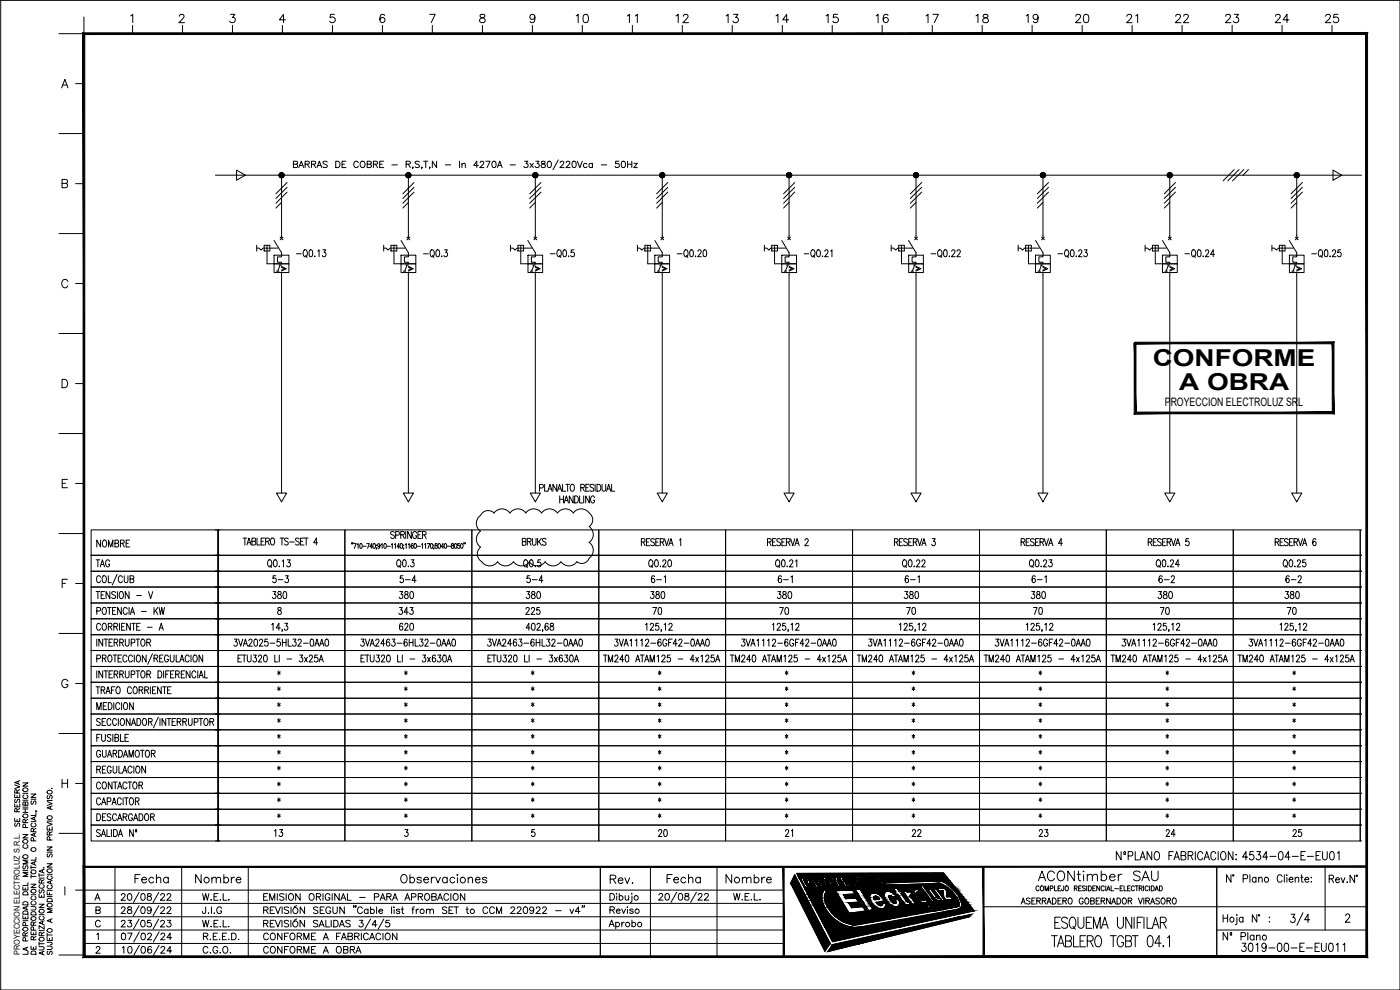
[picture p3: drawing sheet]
<svg xmlns="http://www.w3.org/2000/svg" width="420mm" height="297mm" viewBox="0 0 420 297" stroke-linecap="round" stroke-linejoin="round" font-family="sans-serif">
<defs><g id="words">
<text font-size="7.5" x="386.3" y="279">3/4</text>
<g font-size="7">
<text x="345.9" y="109.8">CONFORME</text>
<text x="353.9" y="117">A OBRA</text>
</g>
<text font-size="6.6" x="310.8" y="265.6">ACONtimber SAU</text>
<g font-size="5.7">
<text x="172.2" y="8.1">10</text>
<text x="187.3" y="8.1">11</text>
<text x="202.1" y="8.1">12</text>
<text x="217" y="8.1">13</text>
<text x="232.1" y="8.1">14</text>
<text x="246.9" y="8.1">15</text>
<text x="262.1" y="8.1">16</text>
<text x="276.9" y="8.1">17</text>
<text x="292.1" y="8.1">18</text>
<text x="306.9" y="8.1">19</text>
<text x="321.7" y="8.1">20</text>
<text x="337.3" y="8.1">21</text>
<text x="351.7" y="8.1">22</text>
<text x="366.9" y="8.1">23</text>
<text x="381.7" y="8.1">24</text>
<text x="396.9" y="8.1">25</text>
<text x="372.2" y="259.3">4534-04-E-EU01</text>
<text x="39.5" y="266">Fecha</text>
<text x="57.9" y="266">Nombre</text>
<text x="119.2" y="266">Observaciones</text>
<text x="182.4" y="266.3">Rev.</text>
<text x="199.3" y="266">Fecha</text>
<text x="217" y="266">Nombre</text>
<text x="371.8" y="286.8">3019-00-E-EU011</text>
</g>
<g font-size="5.3">
<text x="28.2" y="165.5">NOMBRE</text>
<text x="27.9" y="171.4">TAG</text>
<text x="80.8" y="176">5-3</text>
<text x="119.2" y="176">5-4</text>
<text x="157.3" y="176">5-4</text>
<text x="194.7" y="176">6-1</text>
<text x="232.8" y="176">6-1</text>
<text x="270.9" y="176">6-1</text>
<text x="309" y="176">6-1</text>
<text x="346.8" y="176">6-2</text>
<text x="384.9" y="176">6-2</text>
<text x="80.8" y="181">380</text>
<text x="118.9" y="181">380</text>
<text x="118.9" y="185.6">343</text>
<text x="157" y="181">380</text>
<text x="157" y="185.6">225</text>
<text x="194.4" y="181">380</text>
<text x="195.1" y="185.6">70</text>
<text x="232.5" y="181">380</text>
<text x="233.2" y="185.6">70</text>
<text x="270.6" y="181">380</text>
<text x="271.3" y="185.6">70</text>
<text x="308.7" y="181">380</text>
<text x="309.4" y="185.6">70</text>
<text x="346.8" y="181">380</text>
<text x="347.5" y="185.6">70</text>
<text x="384.9" y="181">380</text>
<text x="385.2" y="185.6">70</text>
<text x="81.5" y="252.2">13</text>
<text x="196.8" y="252.2">20</text>
<text x="234.9" y="252.2">21</text>
<text x="272.7" y="252.2">22</text>
<text x="310.8" y="252.2">23</text>
<text x="348.9" y="252.2">24</text>
<text x="387" y="252.2">25</text>
<text x="78.3" y="283.3">CONFORME A FABRICACION</text>
</g>
<g font-size="4.9">
<text x="118.9" y="190.1">620</text>
<text x="28.2" y="228.2">GUARDAMOTOR</text>
<text x="28.2" y="237.8">CONTACTOR</text>
<text x="28.2" y="247.3">DESCARGADOR</text>
<text x="27.5" y="271.3">A</text>
<text x="78.3" y="271.3">EMISION ORIGINAL - PARA APROBACION</text>
<text x="182" y="275.2">Reviso</text>
<text x="60" y="287.2">C.G.O.</text>
<text x="78.3" y="287.2">CONFORME A OBRA</text>
</g>
<text font-size="4.4" x="7.1" y="249.1" transform="rotate(-90 7.1 249.1)">SE RESERVA</text>
<g font-size="4">
<text x="272.7" y="208.5">*</text>
<text x="348.9" y="208.5">*</text>
<text x="387" y="208.5">*</text>
<text x="272.7" y="218">*</text>
<text x="348.9" y="218">*</text>
<text x="387" y="218">*</text>
<text x="272.7" y="227.5">*</text>
<text x="348.9" y="227.5">*</text>
<text x="387" y="227.5">*</text>
<text x="272.7" y="232.1">*</text>
<text x="348.9" y="232.1">*</text>
<text x="387" y="232.1">*</text>
<text x="272.7" y="237.1">*</text>
<text x="348.9" y="237.1">*</text>
<text x="387" y="237.1">*</text>
<text x="272.7" y="241.7">*</text>
<text x="348.9" y="241.7">*</text>
<text x="387" y="241.7">*</text>
<text x="272.7" y="246.6">*</text>
<text x="348.9" y="246.6">*</text>
<text x="387" y="246.6">*</text>
</g>
<text font-size="3.5" x="349.6" y="121.8">PROYECCION ELECTROLUZ SRL</text>
<text font-size="2.4" x="5.9" y="286.6" transform="rotate(-90 5.9 286.6)">PROYECCION ELECTROLUZ S.R.L.</text>
</g></defs>
<!-- layer: TEXTOS -->
<g fill="none" stroke="#000" stroke-width=".3">
<path d="M25.2 5.1v5M88.1 49.3l1.1-.1v-.7l-1.1-.1v1.9l1.1-.2 .1-.5-.4-.3M89.7 50.3l.7-1.9 .7 1.9M90 49.6h.8M91.6 49.3l1.1-.1 .1-.7-1.2-.1v1.9M92.2 49.3l.6 1M93.5 49.3l1.1-.1 .1-.7-1.2-.1v1.9M94.1 49.3l.6 1M95.1 50.3l.7-1.9 .8 1.9M95.4 49.6h.9M98.2 48.6l-.5-.2-.8 .2 .2 .5 1.1 .6v.3l-.5 .3-.8-.3M100.8 48.4h.6a1.02 1.02 0 0 1 .7 .9 1.02 1.02 0 0 1-.7 1h-.6z"/>
<path d="M102.7 49.3h.7M103.8 48.4h-1.1v1.9h1.1M107.5 48.8a.69 .69 0 0 0-.8-.4 .69 .69 0 0 0-.5 .7v.5a.69 .69 0 0 0 .5 .7 .69 .69 0 0 0 .8-.5M108.3 48.6l.2-.1a.9 .9 0 0 1 1.1 .8 .9 .9 0 0 1-1.1 .9l-.4-.6zM110.2 49.3l1.1-.1 .2-.4-.5-.4h-.8v1.9l1.1-.2 .2-.5-.5-.3M112.1 49.3l1.1-.1v-.7l-1.1-.1v1.9M112.7 49.3l.6 1M114 49.3h.7M115.1 48.4h-1.1v1.9h1.1M117.6 49.5h1.7M121.9 49.3l1.1-.1 .1-.7-1.2-.1v1.9M122.5 49.3l.6 1"/>
<path d="M124 50.2h-.2h.2l-.2 .5M125.9 48.6l-.5-.2-.8 .2 .2 .5 1.1 .6v.3l-.5 .3-.8-.3M126.7 50.2h-.2h.2l-.2 .5M127.1 48.4h1.3M127.8 48.4v1.9M129 50.2h-.1h.1l-.1 .5M131 48.4v1.9l-1.2-1.9v1.9M133.6 49.5h1.7M137.9 48.4v1.9M138.6 49.4l.5-.4 .5 .1 .1 1.2M138.6 49v1.3M143.6 49.6h-1.4l.9-1.2v1.9"/>
<path d="M144.1 48.8l.3-.4 .6 .1 .2 .3-.3 .6-.9 .9h1.2M145.8 48.4h1.3l-.9 1.9M147.9 48.5l.3-.1a.99 .99 0 0 1 .7 .9 .99 .99 0 0 1-.7 1 1.19 1.19 0 0 1-.3-1.8zM149.3 50.3l.7-1.9 .7 1.9M149.5 49.6h1M153.1 49.5h1.6M157.4 48.4h1l-.5 .7a.64 .64 0 0 1 .6 .6 .64 .64 0 0 1-.6 .7 .64 .64 0 0 1-.7-.5M159 49l1.1 1.3M160.1 49l-1.1 1.3M160.8 48.4h1l-.6 .7a.64 .64 0 0 1 .6 .6 .64 .64 0 0 1-.5 .7 .64 .64 0 0 1-.7-.5M162.6 48.5v.5a.78 .78 0 0 1 .9 .3 .78 .78 0 0 1 0 .9l-1-.1v-.6l1.1-.7-.1-.3zM164.5 48.5l.3-.1a.99 .99 0 0 1 .7 .9 .99 .99 0 0 1-.7 1 1.19 1.19 0 0 1-.3-1.8z"/>
<path d="M167.6 48l-1.7 2.9M168.1 48.8l.4-.4 .5 .1 .2 .3-.2 .6-1 .9h1.3M169.9 48.8l.4-.4 .6 .1 .1 .3-.3 .6-.9 .9h1.3M171.9 48.5a.64 .64 0 0 1 .9 .3l.1 .4a.83 .83 0 0 1-.7 1.1 1.23 1.23 0 0 1-.3-1.8zM173.3 48.4l.7 1.9 .8-1.9M176.2 49.3a.62 .62 0 0 0-.9-.1 .62 .62 0 0 0 0 .9 .62 .62 0 0 0 .9-.1M177.8 49.3a.6 .6 0 0 0-.9-.1 .6 .6 0 0 0 0 .9 .6 .6 0 0 0 .9-.1M177.8 49v1.3M180.5 49.5h1.6M185.7 48.4h-.9l-.1 .8a.67 .67 0 0 1 1-.1 .67 .67 0 0 1-.1 1.1 .67 .67 0 0 1-1-.3M186.7 48.5a.64 .64 0 0 1 .9 .3l.1 .4a.83 .83 0 0 1-.7 1.1 1.23 1.23 0 0 1-.3-1.8zM188.3 49.3h1.3"/>
<path d="M188.3 48.4v1.9M189.6 48.4v1.9M190.2 49h1.1l-1.1 1.3h1.1M89 76.1h1.4M91.3 75a.96 .96 0 0 1 1 .6 .96 .96 0 0 1-.2 1.1l-.2 .2a.97 .97 0 0 1-1-.5 .97 .97 0 0 1 .2-1.1zM91.7 76.7l.5 .5M93 75h.4a1.37 1.37 0 0 1 0 2h-.2a1.61 1.61 0 0 1-.2-2zM94.5 76.8v.2zM95.4 75.3l.4-.3v2M96.9 75h.8l-.4 .8a.61 .61 0 0 1 .5 .9 .61 .61 0 0 1-1.1 0M127.1 76.1h1.4M129.4 75a.97 .97 0 0 1 1 .6 .97 .97 0 0 1-.2 1.1l-.3 .3a1.15 1.15 0 0 1-.5-2z"/>
<path d="M129.8 76.7l.5 .5M131.1 75h.3a1.3 1.3 0 0 1 0 2h-.1a1.54 1.54 0 0 1-.2-2zM132.6 76.8v.2zM133.4 75h.8l-.4 .8a.61 .61 0 0 1 .5 .9 .61 .61 0 0 1-1.1 0M165.1 76.1h1.5M167.5 75a1.03 1.03 0 0 1 1.1 .8 1.03 1.03 0 0 1-.7 1.2 1.13 1.13 0 0 1-.8-.8 1.13 1.13 0 0 1 .4-1.2zM167.9 76.7l.5 .5M169.1 75h.4a1.37 1.37 0 0 1 0 2h-.1a1.61 1.61 0 0 1-.3-2zM170.6 76.8v.2zM172.3 75h-.8l-.1 .8a.63 .63 0 0 1 .9 .1 .63 .63 0 0 1-.1 .9 .63 .63 0 0 1-.9-.1M203.2 76.1h1.5M205.6 75a.96 .96 0 0 1 1 .6 .96 .96 0 0 1-.3 1.1l-.1 .2a.97 .97 0 0 1-1-.5 .97 .97 0 0 1 .2-1.1z"/>
<path d="M206 76.7l.4 .5M207.2 75h.4a1.37 1.37 0 0 1 0 2h-.1a1.61 1.61 0 0 1-.3-2zM208.7 76.8v.2zM209.5 75.4l.1-.4h.5l.3 .6-1 1.4h1.1M211.2 75h.4a1.37 1.37 0 0 1 0 2h-.1a1.61 1.61 0 0 1-.3-2zM241.3 76.1h1.4M243.6 75a.97 .97 0 0 1 1.1 .6 .97 .97 0 0 1-.3 1.1l-.3 .3a1.15 1.15 0 0 1-.5-2zM244.1 76.7l.4 .5M245.3 75h.4a1.3 1.3 0 0 1 0 2h-.2a1.54 1.54 0 0 1-.2-2zM246.8 76.8v.2zM247.6 75.4l.1-.4a.59 .59 0 0 1 .8 .2 .59 .59 0 0 1-.2 .9l-.8 .9h1.1M249.3 75.3l.4-.3v2"/>
<path d="M279.4 76.1h1.4M281.7 75a1.03 1.03 0 0 1 1.1 .8 1.03 1.03 0 0 1-.6 1.2 1.13 1.13 0 0 1-.9-.8 1.13 1.13 0 0 1 .4-1.2zM282.1 76.7l.5 .5M283.4 75h.4a1.37 1.37 0 0 1 0 2h-.2a1.61 1.61 0 0 1-.2-2zM284.9 76.8v.2zM285.6 75.4l.1-.3a.51 .51 0 0 1 .7-.1 .51 .51 0 0 1 .1 .8l-1 1.2h1.2M287.2 75.4l.2-.4h.5l.3 .6-1.1 1.4h1.1M317.5 76.1h1.4M319.8 75a.96 .96 0 0 1 1.1 .6 .96 .96 0 0 1-.3 1.1l-.1 .2a.97 .97 0 0 1-1.1-.5 .97 .97 0 0 1 .3-1.1zM320.2 76.7l.5 .5M321.5 75h.4a1.37 1.37 0 0 1 0 2h-.2a1.48 1.48 0 0 1-.2-2zM323 76.8v.2z"/>
<path d="M323.7 75.4l.2-.4h.5l.3 .6-1.1 1.4h1.1M325.4 75h.9l-.5 .8a.61 .61 0 0 1 .5 .9 .61 .61 0 0 1-1.1 0M355.6 76.1h1.4M357.9 75a.97 .97 0 0 1 1 .6 .97 .97 0 0 1-.2 1.1l-.3 .3a1.15 1.15 0 0 1-.5-2zM358.3 76.7l.5 .5M359.6 75h.4a1.3 1.3 0 0 1 0 2h-.2a1.54 1.54 0 0 1-.2-2zM361.1 76.8v.2zM361.8 75.4l.2-.4a.59 .59 0 0 1 .8 .2 .59 .59 0 0 1-.3 .9l-.8 .9h1.1M364.5 76.4h-1.2l.8-1.4v2M393.7 76.1h1.4M396 75h.2a1.11 1.11 0 0 1 .8 .8 1.11 1.11 0 0 1-.4 1.1 .97 .97 0 0 1-1-.5 .97 .97 0 0 1 .2-1.1zM396.4 76.7l.5 .5"/>
<path d="M397.6 75h.5a1.37 1.37 0 0 1 0 2h-.2a1.61 1.61 0 0 1-.3-2zM399.2 76.8v.2zM399.9 75.4l.1-.3a.51 .51 0 0 1 .7-.1 .51 .51 0 0 1 .1 .8l-1 1.2h1.1M402.4 75h-.8l-.1 .8a.61 .61 0 0 1 .9 .1 .61 .61 0 0 1-.1 .9 .61 .61 0 0 1-.9-.1M118.4 159.8l-.5-.3-.7 .3 .1 .4 .7 .4a.57 .57 0 0 1 .3 .8 .57 .57 0 0 1-.9 0l-.2-.1M121.8 159.5v2.1M123.4 159.5v2.1l-1.1-2.1v2.1M125.1 160a.63 .63 0 0 0-.8-.5 .63 .63 0 0 0-.5 .8v.5a.64 .64 0 0 0 .6 .8 .64 .64 0 0 0 .7-.8h-.5M126.4 159.5h-1v2.1h1M161.9 146.4l1-.1 .2-.3-.2-.6-1-.1v2.1M163.4 145.3v2.1h1l.7-2.1 .6 2.1M164.7 146.7h.8"/>
<path d="M167.1 145.3v2.1l-1.2-2.1v2.1M167.3 147.4l.6-2.1 .7 2.1M167.6 146.7h.7M168 148.8v2.1M168 149.8h1.1M168.8 145.3v2.1h1M169.1 148.8v2.1M169.3 150.9l.7-2.1 .6 2.1M169.6 150.2h.8M169.8 145.3h1.1M170.3 145.3v2.1M171.5 145.4l.1-.1a1.15 1.15 0 0 1 .5 2l-.2 .1a1.11 1.11 0 0 1-.9-.9 1.11 1.11 0 0 1 .5-1.1z"/>
<path d="M172 148.8v2.1l-1.1-2.1v2.1M172.5 148.8a1.06 1.06 0 0 1 1.1 1 1.06 1.06 0 0 1-1.1 1.1zM173.9 148.8v2.1h1M174.3 146.3l1-.1v-.8l-1-.1v2.1M174.8 146.3l.6 1.1M175.2 148.8v2.1M175.8 146.3h.6M176.8 145.3h-1v2.1h1M176.9 148.8v2.1l-1.1-2.1v2.1M178.2 145.6l-.4-.3-.7 .3 .1 .5 .9 .5v.7l-.6 .1-.4-.3M178.4 149.3a.61 .61 0 0 0-.7-.5 .61 .61 0 0 0-.5 .8v.5a.62 .62 0 0 0 .6 .8 .62 .62 0 0 0 .6-.8h-.3M178.6 145.3v2.1"/>
<path d="M179.2 145.3a1.04 1.04 0 0 1 1.1 1.1 1.04 1.04 0 0 1-1.1 1zM180.7 145.3v1.5l.4 .6a.52 .52 0 0 0 .7-.6v-1.5M182 147.4l.7-2.1 .6 2.1M182.2 146.7h.8M183.6 145.3v2.1h.9M28.8 177.5h1.1M29.4 177.5v2.1M30.2 173.2a.61 .61 0 0 0-.8-.4 .61 .61 0 0 0-.4 .7v.5a.61 .61 0 0 0 .4 .8 .61 .61 0 0 0 .8-.5M30.4 178.5h.6M31 172.8l.1-.1a1.13 1.13 0 0 1 .9 .9 1.13 1.13 0 0 1-.4 1.1l-.1 .1a1.13 1.13 0 0 1-.9-.8 1.13 1.13 0 0 1 .4-1.2zM31.4 177.5h-1v2.1h1M32.5 172.7v2.1h.9"/>
<path d="M33 177.5v2.1l-1.2-2.1v2.1M34.7 177.8l-.5-.3-.7 .3 .1 .4 .7 .4a.56 .56 0 0 1 .3 .8 .56 .56 0 0 1-.9 .1l-.2-.2M35.1 172.3l-1.4 3.2M35.2 177.5v2.1M36.1 177.6l.1-.1a1.15 1.15 0 0 1 .5 2l-.1 .1a1.18 1.18 0 0 1-.5-2zM36.7 173.2a.63 .63 0 0 0-.7-.4 .63 .63 0 0 0-.5 .7v.5a.63 .63 0 0 0 .5 .8 .63 .63 0 0 0 .7-.5M37.3 172.7v1.5l.5 .6 .5-.3 .1-1.8M38.7 177.5v2.1l-1.1-2.1v2.1M39 173.7l1-.1 .1-.7-1.1-.2v2.1l1.1-.2 .1-.5-.4-.4M41 178.7h1.5M44.6 177.5l.6 2.1 .6-2.1M72.9 161.4h1.2"/>
<path d="M73.5 161.4v2.1M74.1 163.5l.6-2.1 .7 2.1M74.3 162.8h.8M75.6 162.4l1-.1 .1-.7-1.1-.2v2.1l1.1-.2 .1-.5-.5-.4M77.1 161.4v2.1h1M78.4 162.4h.6M79.4 161.4h-1v2.1h1M79.7 162.4l1-.1 .1-.7-1.1-.2v2.1M80.3 162.4l.6 1.1M80.6 168.1l.2-.1a1.09 1.09 0 0 1 .8 1 1.09 1.09 0 0 1-.8 1.1 1.43 1.43 0 0 1-.2-2zM81 169.7l.5 .6M81.4 161.5l.2-.1a1.13 1.13 0 0 1 .9 .9 1.13 1.13 0 0 1-.4 1.1l-.1 .1a1.15 1.15 0 0 1-.6-2z"/>
<path d="M82.3 168.1l.3-.1a1.19 1.19 0 0 1 0 2.1 1.5 1.5 0 0 1-.3-2zM83.8 169.9v.2zM84.1 161.4h1.1M84.6 161.4v2.1M84.7 168.4l.4-.4v2.1M86.2 168h.9l-.5 .8a.61 .61 0 0 1 .5 .9 .61 .61 0 0 1-1 0M86.5 161.7l-.4-.3-.7 .3 .2 .5 .8 .5a.52 .52 0 0 1-.3 .8l-.7-.3M86.9 162.6h1.4M89.8 161.7l-.4-.3-.7 .3 .2 .5 .8 .5a.52 .52 0 0 1-.3 .8l-.7-.3M90.2 162.4h.6M91.2 161.4h-1v2.1h1M91.3 161.4h1.2"/>
<path d="M91.9 161.4v2.1M95.3 162.8h-1.2l.9-1.4v2.1M105.6 162.9l-.1 .3M106 162.9l-.2 .3M106.1 163.1h.8l-.6 1.4M107.2 163.4l.3-.3v1.4M108.1 163.2l.2-.1a.81 .81 0 0 1 0 1.4l-.3-.6zM108.9 163.9h1M110.1 163.1h.7l-.5 1.4M111.8 164.1h-.8l.5-1v1.4M112.1 163.2l.2-.1a.81 .81 0 0 1 0 1.4l-.4-.6zM113 163.6h.1"/>
<path d="M113 164.5l-.1 .3M114 163.6l-.1 .3a.37 .37 0 0 1-.5-.1 .37 .37 0 0 1 .1-.5 .37 .37 0 0 1 .5 0l-.1 1.2h-.3l-.2-.2M114.4 163.4l.3-.3v1.4M115.4 163.2l.1-.1a.78 .78 0 0 1 .5 .7 .78 .78 0 0 1-.5 .7l-.3-.6zM116.2 163.9h.9M117.5 163.4l.2-.3v1.4M118.4 163.4l.3-.3v1.4M118.7 160.6l1-.1 .1-.8-1.1-.2v2.1M119.2 168.3l.3-.3a1.09 1.09 0 0 1 .8 1 1.09 1.09 0 0 1-.8 1.1l-.5-.8zM119.8 169.7l.4 .6M120 164.1h-.8l.5-1v1.4M120.2 163.2l.2-.1a.81 .81 0 0 1 0 1.4l-.3-.6z"/>
<path d="M120.3 160.5l.9-.1 .1-.7-1-.2v2.1M120.8 160.5l.6 1.1M121 168.1l.3-.1a1.19 1.19 0 0 1 0 2.1 1.63 1.63 0 0 1-.3-2zM121.1 163.6h.1M121.2 164.5l-.1 .3M121.6 163.4l.3-.3v1.4M122.5 170h.1zM122.6 163.4l.2-.3v1.4M123.4 168h.8l-.5 .8a.63 .63 0 0 1 .6 .9 .63 .63 0 0 1-1.1 0M124 163.3l-.2-.2a.69 .69 0 0 0-.5 .7 .69 .69 0 0 0 .6 .7 .4 .4 0 0 0 .1-.7 .4 .4 0 0 0-.6 .1v.2M124.4 163.2l.1-.1a.78 .78 0 0 1 .5 .7 .78 .78 0 0 1-.5 .7l-.3-.6zM125.2 163.9h1"/>
<path d="M125.4 160.5h.7M126.5 163.4l.3-.3v1.4M126.8 160.5l1-.1v-.7l-1-.2v2.1M127.3 160.5l.6 1.1M127.5 163.4l.2-.3v1.4M128.2 163.1h.8l-.6 1.4M129.3 163.2l.2-.1a.78 .78 0 0 1 .4 .7 .78 .78 0 0 1-.4 .7l-.3-.3zM130.2 163.6h.1M130.2 164.5l-.1 .3M130.6 163.2v.4a.53 .53 0 0 1 .6 .3 .53 .53 0 0 1-.2 .6 .5 .5 0 0 1-.5-.6 .5 .5 0 0 1 .7-.3v-.4zM131.6 163.2l.2-.1a.81 .81 0 0 1 0 1.4l-.3-.3zM133.2 164.1h-.8l.5-1v1.4"/>
<path d="M133.5 163.2l.1-.1a.81 .81 0 0 1 0 1.4l-.2-.3zM134.3 163.9h1M135.6 163.2v.4a.5 .5 0 0 1 .6 .4 .5 .5 0 0 1-.5 .5 .52 .52 0 0 1-.2-.6 .52 .52 0 0 1 .6-.3v-.4zM136.5 163.2l.2-.1a.81 .81 0 0 1 0 1.4l-.3-.6zM137.9 163.1h-.5l-.1 .6a.43 .43 0 0 1 .7 0 .43 .43 0 0 1-.1 .6 .43 .43 0 0 1-.6-.1M138.4 163.2l.1-.1a.78 .78 0 0 1 .5 .7 .78 .78 0 0 1-.5 .7l-.3-.6zM139.3 162.9l-.1 .3M139.6 162.9l-.1 .3M156.8 162.5l.9-.1 .1-.7-1-.2v2.1l1-.2 .1-.5-.4-.4M157.3 168.3l.3-.3a1.09 1.09 0 0 1 .8 1 1.09 1.09 0 0 1-.8 1.1l-.5-.8zM157.9 169.7l.4 .6M158.2 162.5l1-.1 .1-.7-1.1-.2v2.1"/>
<path d="M158.8 162.5l.6 1.1M159.1 168.1l.3-.1a1.19 1.19 0 0 1 0 2.1 1.5 1.5 0 0 1-.3-2zM159.8 161.5v1.5l.4 .6 .6-.3 .1-1.8M160.6 170h.1zM161.3 161.5v2.1M161.8 162.4l.7 1.2M162.2 168h-.7l-.1 .9a.64 .64 0 0 1 .8 0 .64 .64 0 0 1 0 .9 .64 .64 0 0 1-.8 .1l-.1-.2M162.5 161.5l-1.2 1.4M163.9 161.8l-.4-.3-.7 .3 .1 .5 .9 .5a.52 .52 0 0 1-.3 .8l-.7-.3M192.5 162.6l1-.1v-.8l-1-.1v2.1M193 162.6l.6 1.1M194 162.6h.6"/>
<path d="M194.8 168.3l.4-.3a1.09 1.09 0 0 1 .8 1 1.09 1.09 0 0 1-.8 1.1l-.5-.8zM195 161.6h-1v2.1h1M195.4 169.7l.5 .6M196.4 161.9a.63 .63 0 0 0-1.1 0l.1 .4 .9 .5 .1 .3-.1 .5-.3 .1-.7-.3M196.7 168.1l.2-.1a1.16 1.16 0 0 1 .7 1 1.16 1.16 0 0 1-.7 1.1l-.4-.4-.1-.6zM196.8 162.6h.6M197.8 161.6h-1v2.1h1M198.1 170l.1 .1zM198.2 162.6l.9-.1v-.8l-.9-.1v2.1M198.7 162.6l.6 1.1M198.9 168.5l.3-.5h.4l.3 .4-.3 .7-.8 1h1.1M199.4 161.6l.7 2.1 .6-2.1"/>
<path d="M200.7 168.1l.2-.1a1.19 1.19 0 0 1 0 2.1 1.5 1.5 0 0 1-.2-2zM200.7 163.7l.7-2.1 .6 2.1M201 163h.8M203.9 162l.4-.4v2.1M230.3 162.6l1-.1v-.8l-1-.1v2.1M230.9 162.6l.5 1.1M231.9 162.6h.6M232.9 161.6h-1v2.1h1M232.9 168.3l.4-.3a1.1 1.1 0 0 1 .7 1 1.1 1.1 0 0 1-.7 1.1l-.6-.8zM233.5 169.7l.5 .6M234.2 161.9a.63 .63 0 0 0-1.1 0l.1 .4 .9 .5 .1 .3-.1 .5-.3 .1-.7-.3M234.7 162.6h.6"/>
<path d="M234.7 168.1l.5-.1 .3 .4v1.3l-.3 .4-.5-.1-.1-.3zM235.7 161.6h-1v2.1h1M236 162.6l1-.1v-.8l-1-.1v2.1M236.2 170h.1zM236.6 162.6l.5 1.1M237 168.5l.1-.3a.5 .5 0 0 1 .7-.1 .5 .5 0 0 1 .1 .7l-1 1.3h1.1M237.3 161.6l.6 2.1 .6-2.1M238.5 163.7l.7-2.1 .7 2.1M238.8 168.4l.3-.4v2.1M238.8 163h.8M241.6 162.1v-.1a.5 .5 0 0 1 .7-.4 .5 .5 0 0 1 .2 .8l-1 1.3h1.2M268.4 162.6l1-.1 .1-.7-1.1-.2v2.1"/>
<path d="M269 162.6l.5 1.1M269.9 162.6h.7M271 161.6h-1.1v2.1h1.1M271 168.3l.3-.3a1.09 1.09 0 0 1 .8 1 1.09 1.09 0 0 1-.8 1.1l-.5-.8zM271.6 169.7l.4 .6M272.3 161.9a.63 .63 0 0 0-1.1 0l.1 .4 1 .8v.3l-.4 .3-.7-.3M272.7 162.6h.6M272.8 168.1l.3-.1a1.19 1.19 0 0 1 0 2.1 1.5 1.5 0 0 1-.3-2zM273.8 161.6h-1.1v2.1h1.1M274.1 162.6l.9-.1 .1-.7-1-.2v2.1M274.3 170h.1zM274.7 162.6l.5 1.1"/>
<path d="M275.1 168.5l.3-.5h.3l.4 .4-1.1 1.7h1.1M275.4 161.6l.6 2.1 .6-2.1M276.6 163.7l.7-2.1 .6 2.1M276.7 168.5l.3-.5h.3l.3 .4-.2 .7-.8 1h1.1M276.9 163h.8M279.8 161.6h.9l-.5 .8a.63 .63 0 0 1 .5 1 .63 .63 0 0 1-1.1-.1M306.5 162.6l.9-.1 .1-.7-1-.2v2.1M307 162.6l.6 1.1M308 162.6h.6M309 161.6h-1v2.1h1M309.1 168.3l.3-.3a1.09 1.09 0 0 1 .8 1 1.09 1.09 0 0 1-.8 1.1l-.5-.8zM309.7 169.7l.4 .6"/>
<path d="M310.4 161.9l-.4-.3-.8 .3 .2 .5 .8 .4a.58 .58 0 0 1-.1 .9 .58 .58 0 0 1-.9-.3M310.8 162.6h.6M310.9 168.1l.3-.1a1.16 1.16 0 0 1 .6 1 1.16 1.16 0 0 1-.6 1.1l-.4-.4-.1-.6zM311.8 161.6h-1v2.1h1M312.1 162.6l1-.1 .1-.7-1.1-.2v2.1M312.4 170l.1 .1zM312.7 162.6l.6 1.1M313.2 168.5l.3-.5h.3l.3 .4-.2 .7-.8 1h1.1M313.4 161.6l.6 2.1 .7-2.1M314.7 163.7l.6-2.1 .7 2.1M314.8 168h.9l-.4 .8a.63 .63 0 0 1 .5 .9 .63 .63 0 0 1-1.1 0M314.9 163h.8"/>
<path d="M318.9 163h-1.2l.8-1.4v2.1M344.6 162.6l1-.1v-.8l-1-.1v2.1M345.1 162.6l.6 1.1M346.1 162.6h.7M347.1 161.6h-1v2.1h1M347.2 168.3l.3-.3a1.1 1.1 0 0 1 .8 1 1.1 1.1 0 0 1-.8 1.1l-.5-.8zM347.7 169.7l.5 .6M348.5 161.9a.63 .63 0 0 0-1.1 0l.1 .4 .9 .5 .1 .3-.1 .5-.3 .1-.7-.3M348.9 162.6h.6M349 168.1l.4-.1 .4 .4v1.3l-.4 .4-.4-.1-.1-.3zM349.9 161.6h-1v2.1h1M350.3 162.6l.9-.1v-.8l-.9-.1v2.1"/>
<path d="M350.4 170h.2zM350.8 162.6l.6 1.1M351.2 168.5l.1-.3a.5 .5 0 0 1 .7-.1 .5 .5 0 0 1 .1 .7l-.9 1.3h1.1M351.5 161.6l.7 2.1 .6-2.1M352.8 163.7l.7-2.1 .6 2.1M353.1 163h.8M353.9 169.4h-1.1l.8-1.4v2.1M356.7 161.6h-.8v.9a.63 .63 0 0 1 .9 .1 .63 .63 0 0 1-.1 .9 .63 .63 0 0 1-.9-.2M382.7 162.6l.9-.1 .1-.7-1-.2v2.1M383.2 162.6l.6 1.1M384.2 162.6h.6M385.2 161.6h-1v2.1h1"/>
<path d="M385.3 168.3l.3-.3a1.09 1.09 0 0 1 .8 1 1.09 1.09 0 0 1-.8 1.1l-.5-.8zM385.8 169.7l.5 .6M386.6 161.9a.63 .63 0 0 0-1.1 0v.4l1.1 .8v.3l-.4 .3-.7-.3M387 162.6h.6M387.1 168.1l.3-.1a1.19 1.19 0 0 1 0 2.1 1.5 1.5 0 0 1-.3-2zM388 161.6h-1v2.1h1M388.4 162.6l.9-.1 .1-.7-1-.2v2.1M388.5 170h.2zM388.9 162.6l.6 1.1M389.3 168.5l.3-.5 .6 .2v.6l-.9 1.3h1.1M389.6 161.6l.7 2.1 .6-2.1M390.9 163.7l.6-2.1 .7 2.1"/>
<path d="M391.2 163h.8M391.8 168h-.8l-.1 .9a.64 .64 0 0 1 .9 0 .64 .64 0 0 1 0 .9 .64 .64 0 0 1-.9 .1v-.2M394.9 161.9l-.3-.3a1.23 1.23 0 0 0-.1 2.1 .61 .61 0 0 0 .5-.8 .61 .61 0 0 0-1-.2v.3M29 183.3l1-.1 .1-.8-1.1-.1v2M29 197.6l1.1-.2-.1-.8-1-.1v2.1M29 191.8v2.1M30.2 187.5a.61 .61 0 0 0-.8-.5 .61 .61 0 0 0-.4 .8v.5a.61 .61 0 0 0 .4 .8 .61 .61 0 0 0 .8-.5M30.7 197.5l1-.1v-.8l-1-.1v2.1M30.8 191.8v2.1l-1.1-2.1v2.1M31 182.4l.1-.1a1.13 1.13 0 0 1 .9 .8 1.13 1.13 0 0 1-.4 1.2h-.1a1.13 1.13 0 0 1-.9-.8 1.13 1.13 0 0 1 .4-1.1zM31 187.1l.1-.1a1.15 1.15 0 0 1 .5 2l-.1 .1a1.11 1.11 0 0 1-.9-.9 1.11 1.11 0 0 1 .4-1.1zM31.2 191.8h1.1"/>
<path d="M31.3 197.5l.5 1.1M31.8 191.8v2.1M32.3 182.3h1.1M32.5 188l1-.2-.1-.7-.9-.1v2.1M32.6 196.6l.2-.1a1.06 1.06 0 0 1 .8 1.1 1.06 1.06 0 0 1-.8 1 1.41 1.41 0 0 1-.2-2zM32.7 192.8h.7M32.8 182.3v2M33.1 188l.5 1.1M33.8 191.8h-1.1v2.1h1.1M33.8 183.2h.6M34 196.5h1.1M34.2 188l.9-.1 .2-.3-.2-.5-.9-.1v2.1"/>
<path d="M34.2 192.8l1-.1 .1-.7-1.1-.2v2.1M34.5 196.5v2.1M34.7 188l.6 1.1M34.8 182.3h-1v2h1M34.8 192.8l.5 1.1M35.4 197.5h.7M35.9 187v2.1M35.9 192.8l1-.1 .1-.7-1.1-.2v2.1M36.4 182.3v2l-1.1-2v2M36.5 196.5h-1.1v2.1h1.1M36.5 188h.6M36.5 192.8l.5 1.1"/>
<path d="M37.5 187h-1v2.1h1M37.6 191.8v1.5l.5 .6 .6-.3v-1.8M38.1 197a.63 .63 0 0 0-.8-.5 .63 .63 0 0 0-.4 .8v.6a.63 .63 0 0 0 .4 .7 .63 .63 0 0 0 .8-.5M38.2 182.7a.63 .63 0 0 0-.8-.4 .63 .63 0 0 0-.4 .7v.5a.63 .63 0 0 0 .4 .8 .63 .63 0 0 0 .8-.5M38.7 182.3v2M39.1 184.3l.7-2 .6 2M39.1 187v2.1l-1.1-2.1v2.1M39.4 192.9l.9-.1 .1-.8-1-.2v2.1M39.4 183.7h.8M39.5 187h1.1M39.8 197a.61 .61 0 0 0-.8-.5 .61 .61 0 0 0-.4 .8v.6a.61 .61 0 0 0 .4 .7 .61 .61 0 0 0 .8-.5M40.1 187v2.1"/>
<path d="M40.3 196.5v2.1M40.8 191.8h1.1M41 188h.7M41.2 196.6l.2-.1a1.06 1.06 0 0 1 .8 1.1 1.06 1.06 0 0 1-.8 1 1.41 1.41 0 0 1-.2-2zM41.4 191.8v2.1M42.1 187h-1.1v2.1h1.1M42.5 183.5h1.4M42.5 191.9l.2-.1a1.09 1.09 0 0 1 .8 1 1.09 1.09 0 0 1-.8 1.1 1.43 1.43 0 0 1-.2-2zM43.9 196.5v2.1l-1.2-2.1v2.1M44.1 192.8l.9-.1 .1-.7-1-.2v2.1M44.2 188.2h1.5M44.6 192.8l.6 1.1"/>
<path d="M45.8 196.1l-1.5 3.2M46.2 197.5l1-.1 .2-.3-.2-.5-1-.1v2.1M46.2 182.3v2M46.7 183.2l.7 1.1M46.8 197.5l.6 1.1M47.4 182.3l-1.2 1.4M47.8 182.3l.3 2 .5-2 .3 2 .5-2M47.8 189.1l.6-2.1 .6 2.1M47.9 197.5h.7M48 188.4h.8M48.9 196.5h-1v2.1h1M50.5 197a.61 .61 0 0 0-.7-.5 .61 .61 0 0 0-.4 .8v.6a.61 .61 0 0 0 .6 .7 .61 .61 0 0 0 .5-.7h-.3"/>
<path d="M51.1 196.5v1.5l.5 .6 .6-.3v-1.8M52.9 196.5v2.1h.9M54 198.6l.6-2.1 .6 2.1M54.2 197.9h.8M56.8 197a.61 .61 0 0 0-.8-.5 .61 .61 0 0 0-.4 .8v.6a.61 .61 0 0 0 .4 .7 .61 .61 0 0 0 .8-.5M57.3 196.5v2.1M58.2 196.6l.2-.1a1.06 1.06 0 0 1 .8 1.1 1.06 1.06 0 0 1-.8 1 1.41 1.41 0 0 1-.2-2zM60.8 196.5v2.1l-1.1-2.1v2.1M70.3 191.8h.9l-.5 .8a.62 .62 0 0 1 .5 .9 .62 .62 0 0 1-1.1 0M71.4 197.5h.7M71.6 191.8l.6 2.1 .7-2.1M72.5 196.5h-1.1v2.1h1.1"/>
<path d="M72.7 196.5h1.1M73 193.9l.7-2.1 .6 2.1M73.2 193.2h.8M73.3 196.5v2.1M74.2 196.5v1.5l.5 .6 .6-.3 .1-1.8M74.7 192.3v-.1a.5 .5 0 0 1 .7-.4 .5 .5 0 0 1 .2 .8l-1 1.3h1.1M76.1 196.5h.8l-.4 .8a.61 .61 0 0 1 .5 1 .61 .61 0 0 1-1.1-.1M76.5 191.9l.3-.1a1.42 1.42 0 0 1 0 2.1h-.1a1.54 1.54 0 0 1-.2-2zM77.6 197l.3-.5h.3l.3 .4-.2 .7-.8 1h1.1M77.9 192.3l.1-.4 .5-.1 .3 .6-1 1.5h1.1M79.3 196.6l.4-.1a1.3 1.3 0 0 1 0 2.1h-.1a1.48 1.48 0 0 1-.3-2zM80.3 191.8h-.8v.9a.63 .63 0 0 1 .9 0 .63 .63 0 0 1-.1 .9 .63 .63 0 0 1-.9-.1"/>
<path d="M81.1 193h1.4M81.5 187.4l.5-.4v2.1M82.5 196.5v2.1h.9M83.5 182.4v.6a.84 .84 0 0 1 .8 .3 .84 .84 0 0 1 0 1 .68 .68 0 0 1-1-.5 .68 .68 0 0 1 .8-.8l.3-.3-.1-.3zM83.8 196.5v2.1M84 191.8h-.8l-.1 .9a.63 .63 0 0 1 1 0 .63 .63 0 0 1-.1 .9 .63 .63 0 0 1-.9-.1M84.1 188.4h-1.2l.8-1.4v2.1M84.8 189h-.2h.2l-.2 .5M84.8 192.8h1.1M84.8 191.8v2.1M85.5 187h.8l-.4 .8a.61 .61 0 0 1 .5 .9 .61 .61 0 0 1-1.1 0M85.9 191.8v2.1"/>
<path d="M86.1 197.7h1.4M86.5 191.8v2.1h1M87.9 191.8h.9l-.5 .8a.63 .63 0 0 1 .5 .9 .63 .63 0 0 1-1 0M89.5 192.3v-.1a.5 .5 0 0 1 .6-.4 .5 .5 0 0 1 .2 .8l-.9 1.3h1.1M90 196.5h.8l-.5 .8a.61 .61 0 0 1 .5 1 .61 .61 0 0 1-1-.1M91.1 193h1.4M91.4 197.2l.8 1.4M92.2 197.2l-.8 1.4M92.8 197l.2-.4a.59 .59 0 0 1 .8 .2 .59 .59 0 0 1-.2 .8l-.8 1h1.1M93.3 191.9h.6l.2 .8a1.01 1.01 0 0 1-.4 1.2h-.2a1.61 1.61 0 0 1-.2-2zM94.5 193.9l.6-2.1 .7 2.1M94.7 193.2h.8"/>
<path d="M95.3 196.5h-.8l-.1 .9a.63 .63 0 0 1 .9 .1 .63 .63 0 0 1-.1 .9 .63 .63 0 0 1-.9-.2M95.8 198.6l.6-2.1 .6 2.1M95.9 193.9l.7-2.1 .6 2.1M96 197.9h.8M96.1 193.2h.8M97.7 191.9l.3-.1a1.26 1.26 0 0 1 .1 2.1h-.1a1.48 1.48 0 0 1-.3-2zM108.3 197.5h.7M108.4 191.8h.9l-.5 .8a.63 .63 0 0 1 .5 .9 .63 .63 0 0 1-1.1 0M109.4 196.5h-1.1v2.1h1.1M109.6 191.8l.7 2.1 .7-2.1M109.6 196.5h1.1M110.2 196.5v2.1"/>
<path d="M111.1 193.9l.6-2.1 .7 2.1M111.1 196.5v1.5l.5 .6 .6-.3 .1-1.8M111.3 193.2h.8M112.8 192.3l.3-.5h.3l.3 .6-1 1.5h1.1M113 196.5h.8l-.4 .8a.61 .61 0 0 1 .5 1 .61 .61 0 0 1-1.1-.1M114.5 197l.3-.5h.3l.3 .4-.2 .7-.8 1h1.1M115.5 193.2h-1.2l.8-1.4v2.1M116.2 196.6l.4-.1a1.3 1.3 0 0 1 0 2.1h-.1a1.48 1.48 0 0 1-.3-2zM116.9 192.1l-.3-.3a1.21 1.21 0 0 0-.1 2.1 .61 .61 0 0 0 .5-.9 .61 .61 0 0 0-1-.1v.3M117.6 191.8h.9l-.5 .8a.63 .63 0 0 1 .6 .9 .63 .63 0 0 1-1.1 0M119.2 193h1.4M119.3 196.5v2.1h1"/>
<path d="M120.7 196.5v2.1M122.2 192.1l-.5-.3a1.28 1.28 0 0 0 .1 2.1 .62 .62 0 0 0 .4-.8 .62 .62 0 0 0-.7-.4l-.3 .5M122.8 191.8v2.1M122.8 192.8h1.2M123 197.7h1.5M124 191.8v2.1M124.6 191.8v2.1h1M126 191.8h.9l-.5 .8a.63 .63 0 0 1 .6 .9 .63 .63 0 0 1-1.1 0M126.9 196.5h.8l-.4 .8a.61 .61 0 0 1 .5 1 .61 .61 0 0 1-1.1-.1M127.6 192.3l.1-.4 .5-.1 .3 .6-1 1.5h1.1M128.3 197.2l.9 1.4M129.1 193h1.5"/>
<path d="M129.2 197.2l-.9 1.4M130.7 196.8l-.5-.3a1.23 1.23 0 0 0 .1 2.1 .59 .59 0 0 0 .5-.8 .59 .59 0 0 0-1-.2v.3M131.4 191.9l.2-.1a1.28 1.28 0 0 1 .2 2.1h-.2a1.48 1.48 0 0 1-.2-2zM131.4 196.5h.9l-.5 .8a.62 .62 0 0 1 .5 1 .62 .62 0 0 1-1.1-.1M132.5 193.9l.7-2.1 .7 2.1M132.8 193.2h.8M133.1 196.6l.4-.1a1.37 1.37 0 0 1 0 2.1h-.2a1.54 1.54 0 0 1-.2-2zM134 193.9l.6-2.1 .7 2.1M134.2 193.2h.8M134.3 198.6l.6-2.1 .7 2.1M134.5 197.9h.8M135.8 191.9l.4-.1a1.42 1.42 0 0 1 0 2.1h-.1a1.54 1.54 0 0 1-.3-2z"/>
<path d="M146.4 197.5h.7M146.5 191.8h.9l-.5 .8a.63 .63 0 0 1 .5 .9 .63 .63 0 0 1-1.1 0M147.5 196.5h-1.1v2.1h1.1M147.7 196.5h1.1M147.7 191.8l.7 2.1 .6-2.1M148.3 196.5v2.1M149.2 193.9l.6-2.1 .7 2.1M149.2 196.5v1.5l.5 .6 .5-.3 .1-1.8M149.4 193.2h.8M150.9 192.3l.1-.4 .5-.1 .3 .6-1 1.5h1.1M151 196.5h.9l-.4 .8a.61 .61 0 0 1 .5 1 .61 .61 0 0 1-1.1-.1M152.6 197l.1-.2a.5 .5 0 0 1 .7-.2 .5 .5 0 0 1 .1 .7l-1 1.3h1.1"/>
<path d="M153.6 193.2h-1.2l.8-1.4v2.1M154.3 196.6l.4-.1a1.37 1.37 0 0 1 0 2.1h-.1a1.54 1.54 0 0 1-.3-2zM155 192.1l-.3-.3a1.23 1.23 0 0 0-.1 2.1 .61 .61 0 0 0 .5-.9 .61 .61 0 0 0-1-.1v.3M155.7 191.8h.9l-.5 .8a.62 .62 0 0 1 .5 .9 .62 .62 0 0 1-1 0M157.2 193h1.5M157.4 196.5v2.1h1M158.8 196.5v2.1M159.1 188.4h-1.2l.8-1.4v2.1M159.7 187.1l.4-.1a1.37 1.37 0 0 1 0 2.1h-.1a1.48 1.48 0 0 1-.3-2zM160.3 192.1l-.4-.3a1.21 1.21 0 0 0 0 2.1 .61 .61 0 0 0 .5-.9 .61 .61 0 0 0-1-.1l-.1 .3M160.9 192.8h1.1M160.9 191.8v2.1"/>
<path d="M161.1 197.7h1.5M161.2 187.5v-.3a.5 .5 0 0 1 .8-.1 .5 .5 0 0 1 .1 .7l-1 1.3h1.1M162 191.8v2.1M162.7 191.8v2.1h.9M162.9 189l-.1 .5M164.1 191.8h.9l-.5 .8a.62 .62 0 0 1 .5 .9 .62 .62 0 0 1-1 0M164.5 187.3l-.5-.3a1.23 1.23 0 0 0 .1 2.1 .59 .59 0 0 0 .5-.9 .59 .59 0 0 0-1-.1v.3M164.9 196.5h.9l-.4 .8a.61 .61 0 0 1 .5 1 .61 .61 0 0 1-1.1-.1M165.2 187.1v.6a.84 .84 0 0 1 .9 .4 .84 .84 0 0 1-.1 .9 .66 .66 0 0 1-1-.5 .66 .66 0 0 1 .9-.7l.2-.3-.1-.4zM165.6 192.3v-.1a.5 .5 0 0 1 .7-.4 .5 .5 0 0 1 .2 .8l-1 1.3h1.2M166.4 197.2l.9 1.4M167.2 193h1.5"/>
<path d="M167.3 197.2l-.9 1.4M168.8 196.8l-.5-.3a1.23 1.23 0 0 0 .1 2.1 .59 .59 0 0 0 .5-.8 .59 .59 0 0 0-1-.2l-.1 .3M169.5 191.9l.2-.1a1.24 1.24 0 0 1 .1 2.1h-.1a1.54 1.54 0 0 1-.2-2zM169.5 196.5h.9l-.5 .8a.62 .62 0 0 1 .5 1 .62 .62 0 0 1-1.1-.1M170.6 193.9l.7-2.1 .6 2.1M170.9 193.2h.8M171.2 196.6l.4-.1a1.37 1.37 0 0 1 0 2.1h-.2a1.61 1.61 0 0 1-.2-2zM172.1 193.9l.6-2.1 .7 2.1M172.3 193.2h.8M172.4 198.6l.6-2.1 .7 2.1M172.6 197.9h.8M173.9 191.9l.3-.1a1.28 1.28 0 0 1 .1 2.1h-.1a1.61 1.61 0 0 1-.3-2z"/>
<path d="M181.1 196.5h1.1M181.7 196.5v2.1M182.6 198.6v-2.1l.6 2.1 .7-2.1v2.1M184.5 197l.2-.4a.59 .59 0 0 1 .7 .2 .59 .59 0 0 1-.1 .8l-.9 1h1.1M184.6 191.8h.8l-.4 .8a.62 .62 0 0 1 .5 .9 .62 .62 0 0 1-1.1 0M185.8 191.8l.7 2.1 .6-2.1M187.2 197.9h-1.2l.8-1.4v2.1M187.3 193.9l.6-2.1 .7 2.1M187.5 193.2h.8M187.9 196.6l.4-.1a1.37 1.37 0 0 1 0 2.1h-.2a1.54 1.54 0 0 1-.2-2zM189.1 192.2l.4-.4v2.1M190.7 192.2l.4-.4v2.1"/>
<path d="M190.8 198.6l.6-2.1 .6 2.1M191 197.9h.8M192.2 196.5h1.1M192.3 192.2l.4-.4v2.1M192.7 196.5v2.1M193.5 198.6l.6-2.1 .6 2.1M193.7 197.9h.8M193.7 187.4l.4-.4v2.1M193.7 192.3v-.1a.5 .5 0 0 1 .7-.4 .5 .5 0 0 1 .2 .8l-1 1.3h1.2M195.1 198.6v-2.1l.6 2.1 .7-2.1v2.1M195.2 187.5v-.3a.5 .5 0 0 1 .8-.1 .5 .5 0 0 1 0 .7l-.9 1.3h1.1M195.3 193h1.5"/>
<path d="M197.2 196.9l.4-.4v2.1M197.7 187h-.8l-.1 .9a.61 .61 0 0 1 .9 .1 .61 .61 0 0 1-.1 .8 .61 .61 0 0 1-.9-.1M198.4 192.1l-.4-.3a1.23 1.23 0 0 0 0 2.1 .61 .61 0 0 0 .5-.9 .61 .61 0 0 0-1-.1l-.1 .3M198.5 189l-.1 .5M198.6 197l.1-.2a.5 .5 0 0 1 .7-.2 .5 .5 0 0 1 .1 .7l-1 1.3h1.2M199.3 187.4l.4-.4v2.1M200.1 192.3a.61 .61 0 0 0-.7-.5 .61 .61 0 0 0-.5 .8v.5a.62 .62 0 0 0 .6 .8 .62 .62 0 0 0 .6-.8h-.4M200.7 192.8h.6M200.7 187.5l.1-.3a.5 .5 0 0 1 .7-.1 .5 .5 0 0 1 .1 .7l-.9 1.3h1.1M201.1 196.5h-.8l-.1 .9a.61 .61 0 0 1 .9 .1 .61 .61 0 0 1-.1 .9 .61 .61 0 0 1-.8-.2M201.7 191.8h-1v2.1M203.2 193.2h-1.2l.8-1.4v2.1"/>
<path d="M203.5 197.7h1.4M203.7 192.3l.3-.5h.3l.4 .6-1.1 1.5h1.1M205.3 193h1.5M207.5 191.9h.7l.2 .8a1.01 1.01 0 0 1-.5 1.2h-.1a1.61 1.61 0 0 1-.3-2zM208.4 197.9h-1.2l.8-1.4v2.1M208.7 193.9l.7-2.1 .6 2.1M208.8 197.2l.8 1.4M209 193.2h.8M209.6 197.2l-.8 1.4M210.2 193.9l.6-2.1 .7 2.1M210.4 196.9l.4-.4v2.1M210.4 193.2h.8"/>
<path d="M211.8 197l.1-.2a.5 .5 0 0 1 .7-.2 .5 .5 0 0 1 .1 .7l-1 1.3h1.2M212 191.9l.3-.1a1.26 1.26 0 0 1 .1 2.1h-.1a1.48 1.48 0 0 1-.3-2zM214.3 196.5h-.8l-.1 .9a.61 .61 0 0 1 .9 .1 .61 .61 0 0 1-.1 .9 .61 .61 0 0 1-.9-.2M214.8 198.6l.6-2.1 .6 2.1M215 197.9h.8M219.2 196.5h1.1M219.7 196.5v2.1M220.7 198.6v-2.1l.6 2.1 .7-2.1v2.1M222.6 197l.1-.2a.5 .5 0 0 1 .7-.2 .5 .5 0 0 1 .1 .7l-1 1.3h1.1M222.6 191.8h.9l-.4 .8a.63 .63 0 0 1 .5 .9 .63 .63 0 0 1-1.1 0M223.9 191.8l.6 2.1 .7-2.1M225.3 197.9h-1.2l.8-1.4v2.1"/>
<path d="M225.3 193.9l.7-2.1 .6 2.1M225.6 193.2h.8M225.9 196.6l.5-.1a1.37 1.37 0 0 1 0 2.1h-.2a1.61 1.61 0 0 1-.3-2zM227.2 192.2l.4-.4v2.1M228.8 192.2l.4-.4v2.1M228.8 198.6l.6-2.1 .7 2.1M229.1 197.9h.8M230.3 196.5h1.1M230.4 192.2l.4-.4v2.1M230.8 196.5v2.1M231.5 198.6l.7-2.1 .6 2.1M231.8 197.9h.8"/>
<path d="M231.8 187.4l.4-.4v2.1M231.8 192.3v-.1a.5 .5 0 0 1 .7-.4 .5 .5 0 0 1 .2 .8l-1 1.3h1.1M233.2 198.6v-2.1l.6 2.1 .7-2.1v2.1M233.3 187.5l.3-.5 .5 .1 .1 .3-.2 .7-.8 1h1.1M233.4 193h1.5M235.3 196.9l.4-.4v2.1M235.7 187h-.8v.9a.61 .61 0 0 1 .9 .1 .61 .61 0 0 1-.1 .8 .61 .61 0 0 1-.9-.1M236.4 192.1l-.4-.3a1.28 1.28 0 0 0 .1 2.1 .62 .62 0 0 0 .4-.8 .62 .62 0 0 0-.8-.4l-.2 .5M236.6 189h-.2h.2l-.2 .5M236.7 197l.3-.5 .5 .1 .2 .3-.3 .7-.8 1h1.1M237.4 187.4l.4-.4v2.1M238.2 192.3a.61 .61 0 0 0-.7-.5 .61 .61 0 0 0-.5 .8v.5a.62 .62 0 0 0 .6 .8 .62 .62 0 0 0 .6-.8h-.4"/>
<path d="M238.8 192.8h.6M238.8 187.5l.3-.5 .5 .1 .2 .3-.2 .7-.8 1h1.1M239.2 196.5h-.8l-.1 .9a.61 .61 0 0 1 .9 .1 .61 .61 0 0 1-.1 .9 .61 .61 0 0 1-.8-.2M239.8 191.8h-1v2.1M241.3 193.2h-1.2l.8-1.4v2.1M241.6 197.7h1.4M241.8 192.3l.1-.4 .5-.1 .3 .6-1 1.5h1.1M243.4 193h1.4M245.6 191.9l.3-.1a1.28 1.28 0 0 1 .1 2.1h-.1a1.48 1.48 0 0 1-.3-2zM246.5 197.9h-1.2l.7-1.4v2.1M246.8 193.9l.6-2.1 .7 2.1M246.8 197.2l.9 1.4"/>
<path d="M247.1 193.2h.8M247.7 197.2l-.9 1.4M248.2 193.9l.7-2.1 .6 2.1M248.5 196.9l.3-.4v2.1M248.5 193.2h.8M249.9 197l.3-.5 .5 .1 .1 .3-.2 .7-.8 1h1.1M250.1 191.9l.4-.1a1.42 1.42 0 0 1 0 2.1h-.2a1.54 1.54 0 0 1-.2-2zM252.3 196.5h-.8v.9a.61 .61 0 0 1 .9 .1 .61 .61 0 0 1-.1 .9 .61 .61 0 0 1-.9-.2M252.9 198.6l.6-2.1 .6 2.1M253.1 197.9h.8M257.3 196.5h1.1M257.8 196.5v2.1"/>
<path d="M258.8 198.6v-2.1l.6 2.1 .7-2.1v2.1M260.7 197l.3-.5 .5 .1 .1 .3-.2 .7-.8 1h1.1M260.7 191.8h.9l-.5 .8a.63 .63 0 0 1 .6 .9 .63 .63 0 0 1-1.1 0M262 191.8l.6 2.1 .7-2.1M263.4 197.9h-1.2l.8-1.4v2.1M263.4 193.9l.7-2.1 .6 2.1M263.7 193.2h.8M264 196.6l.4-.1a1.3 1.3 0 0 1 0 2.1h-.1a1.48 1.48 0 0 1-.3-2zM265.3 192.2l.4-.4v2.1M266.9 192.2l.4-.4v2.1M266.9 198.6l.6-2.1 .7 2.1M267.2 197.9h.7"/>
<path d="M268.4 196.5h1.1M268.5 192.2l.4-.4v2.1M268.9 196.5v2.1M269.6 198.6l.7-2.1 .6 2.1M269.9 197.9h.7M269.9 187.4l.4-.4v2.1M269.9 192.3l.1-.4 .6-.1 .2 .6-1 1.5h1.1M271.3 198.6v-2.1l.6 2.1 .7-2.1v2.1M271.4 187.5l.1-.4a.59 .59 0 0 1 .8 .2 .59 .59 0 0 1-.2 .8l-.8 1h1.1M271.5 193h1.4M273.4 196.9l.4-.4v2.1M273.8 187h-.8l-.1 .9a.63 .63 0 0 1 .9 0 .63 .63 0 0 1-.1 1 .63 .63 0 0 1-.9-.2"/>
<path d="M274.5 192.1l-.3-.3a1.21 1.21 0 0 0 0 2.1 .61 .61 0 0 0 .4-.9 .61 .61 0 0 0-1-.1v.3M274.7 189h-.2h.2l-.2 .5M274.8 197l.3-.5h.4l.3 .4-.3 .7-.8 1h1.1M275.5 187.4l.4-.4v2.1M276.3 192.3a.61 .61 0 0 0-.8-.5 .61 .61 0 0 0-.4 .8v.5a.62 .62 0 0 0 .6 .8 .62 .62 0 0 0 .6-.8h-.4M276.9 192.8h.6M276.9 187.5l.3-.5h.4l.3 .4-.3 .7-.7 1h1.1M277.3 196.5h-.8l-.1 .9a.63 .63 0 0 1 .9 .1 .63 .63 0 0 1-.1 .9 .63 .63 0 0 1-.9-.2M277.9 191.8h-1v2.1M279.4 193.2h-1.2l.8-1.4v2.1M279.7 197.7h1.4M279.9 192.3v-.1a.5 .5 0 0 1 .7-.4 .5 .5 0 0 1 .2 .8l-1 1.3h1.1"/>
<path d="M281.5 193h1.4M283.7 191.9l.4-.1a1.42 1.42 0 0 1 0 2.1h-.2a1.54 1.54 0 0 1-.2-2zM284.5 197.9h-1.2l.8-1.4v2.1M284.9 193.9l.6-2.1 .7 2.1M284.9 197.2l.9 1.4M285.2 193.2h.8M285.8 197.2l-.9 1.4M286.3 193.9l.7-2.1 .6 2.1M286.6 196.9l.3-.4v2.1M286.6 193.2h.8M288 197l.3-.5h.3l.3 .4-.2 .7-.8 1h1.1M288.2 191.9l.2-.1a1.28 1.28 0 0 1 .2 2.1h-.2a1.61 1.61 0 0 1-.2-2z"/>
<path d="M290.4 196.5h-.8v.9a.63 .63 0 0 1 .9 .1 .63 .63 0 0 1-.1 .9 .63 .63 0 0 1-.9-.2M290.9 198.6l.6-2.1 .7 2.1M291.2 197.9h.8M295.3 196.5h1.2M295.9 196.5v2.1M296.8 198.6v-2.1l.7 2.1 .6-2.1v2.1M298.8 197l.3-.5h.3l.3 .4-.2 .7-.8 1h1.1M298.8 191.8h.9l-.5 .8a.62 .62 0 0 1 .5 .9 .62 .62 0 0 1-1 0M300.1 191.8l.6 2.1 .7-2.1M301.5 197.9h-1.2l.8-1.4v2.1M301.5 193.9l.7-2.1 .6 2.1M301.8 193.2h.8"/>
<path d="M302.1 196.6l.4-.1a1.37 1.37 0 0 1 0 2.1h-.2a1.54 1.54 0 0 1-.2-2zM303.4 192.2l.3-.4v2.1M305 192.2l.4-.4v2.1M305 198.6l.6-2.1 .7 2.1M305.2 197.9h.8M306.4 196.5h1.2M306.5 192.2l.5-.4v2.1M307 196.5v2.1M307.7 198.6l.7-2.1 .6 2.1M307.9 197.9h.8M308 187.4l.4-.4v2.1M308 192.3v-.1a.5 .5 0 0 1 .7-.4 .5 .5 0 0 1 .2 .8l-1 1.3h1.1"/>
<path d="M309.4 198.6v-2.1l.6 2.1 .6-2.1v2.1M309.4 187.5l.1-.3a.5 .5 0 0 1 .7-.1 .5 .5 0 0 1 .1 .7l-1 1.3h1.2M309.6 193h1.4M311.4 196.9l.5-.4v2.1M311.9 187h-.8l-.1 .9a.61 .61 0 0 1 .9 .1 .61 .61 0 0 1-.1 .8 .61 .61 0 0 1-.9-.1M312.6 192.1l-.3-.3a1.23 1.23 0 0 0-.1 2.1 .61 .61 0 0 0 .5-.9 .61 .61 0 0 0-1-.1v.3M312.8 189l-.2 .5M312.9 197l.1-.2a.5 .5 0 0 1 .7-.2 .5 .5 0 0 1 .1 .7l-1 1.3h1.1M313.6 187.4l.4-.4v2.1M314.4 192.3a.61 .61 0 0 0-.8-.5 .61 .61 0 0 0-.4 .8v.5a.62 .62 0 0 0 .6 .8 .62 .62 0 0 0 .6-.8h-.4M314.9 192.8h.7M315 187.5l.1-.3a.5 .5 0 0 1 .7-.1 .5 .5 0 0 1 .1 .7l-1 1.3h1.2"/>
<path d="M315.4 196.5h-.8v.8a.62 .62 0 0 1 .8 .2 .62 .62 0 0 1-.1 .9 .62 .62 0 0 1-.9-.2M316 191.8h-1.1v2.1M317.5 193.2h-1.2l.8-1.4v2.1M317.8 197.7h1.4M318 192.3l.3-.5h.3l.3 .6-1 1.5h1.1M319.6 193h1.4M321.8 191.9l.2-.1a1.28 1.28 0 0 1 .2 2.1h-.2a1.61 1.61 0 0 1-.2-2zM322.6 197.9h-1.2l.8-1.4v2.1M323 193.9l.6-2.1 .7 2.1M323 197.2l.9 1.4M323.2 193.2h.8M323.9 197.2l-.9 1.4"/>
<path d="M324.4 193.9l.7-2.1 .6 2.1M324.6 196.9l.4-.4v2.1M324.7 193.2h.8M326.1 197v-.2a.5 .5 0 0 1 .8-.2 .5 .5 0 0 1 0 .7l-.9 1.3h1.1M326.3 191.9l.2-.1a1.26 1.26 0 0 1 .1 2.1h-.1a1.48 1.48 0 0 1-.2-2zM328.5 196.5h-.8v.9a.61 .61 0 0 1 .8 .1 .61 .61 0 0 1 0 .9 .61 .61 0 0 1-.9-.2M329 198.6l.6-2.1 .7 2.1M329.3 197.9h.7M333.4 196.5h1.2M334 196.5v2.1M334.9 198.6v-2.1l.7 2.1 .6-2.1v2.1M336.8 197l.1-.2a.5 .5 0 0 1 .7-.2 .5 .5 0 0 1 .1 .7l-.9 1.3h1.1"/>
<path d="M336.9 191.8h.9l-.5 .8a.63 .63 0 0 1 .5 .9 .63 .63 0 0 1-1.1 0M338.2 191.8l.6 2.1 .7-2.1M339.6 197.9h-1.2l.8-1.4v2.1M339.6 193.9l.6-2.1 .7 2.1M339.9 193.2h.8M340.2 196.6l.4-.1a1.37 1.37 0 0 1 0 2.1h-.2a1.61 1.61 0 0 1-.2-2zM341.5 192.2l.3-.4v2.1M343 192.2l.5-.4v2.1M343.1 198.6l.6-2.1 .6 2.1M343.3 197.9h.8M344.5 196.5h1.2M344.6 192.2l.4-.4v2.1"/>
<path d="M345.1 196.5v2.1M345.8 198.6l.6-2.1 .6 2.1M346 197.9h.8M346.1 187.4l.4-.4v2.1M346.1 192.3v-.1a.5 .5 0 0 1 .7-.4 .5 .5 0 0 1 .2 .8l-1 1.3h1.1M347.5 198.6v-2.1l.6 2.1 .6-2.1v2.1M347.5 187.5l.3-.5 .5 .1 .1 .3-.2 .7-.8 1h1.1M347.7 193h1.4M349.5 196.9l.4-.4v2.1M350 187h-.8l-.1 .9a.61 .61 0 0 1 .9 .1 .61 .61 0 0 1-.1 .8 .61 .61 0 0 1-.9-.1M350.7 192.1l-.5-.3a1.28 1.28 0 0 0 .1 2.1 .62 .62 0 0 0 .5-.8 .62 .62 0 0 0-.8-.4l-.2 .5M350.9 189h-.2h.2l-.2 .5"/>
<path d="M351 197l.3-.5 .5 .1 .1 .3-.2 .7-.8 1h1.1M351.7 187.4l.3-.4v2.1M352.5 192.3a.63 .63 0 0 0-.8-.5 .63 .63 0 0 0-.5 .8v.5a.64 .64 0 0 0 .7 .8 .64 .64 0 0 0 .6-.8h-.5M353 192.8h.7M353.1 187.5l.3-.5 .5 .1 .1 .3-.2 .7-.8 1h1.1M353.4 196.5h-.8v.9a.61 .61 0 0 1 .9 .1 .61 .61 0 0 1-.1 .9 .61 .61 0 0 1-.9-.2M354 191.8h-1v2.1M355.6 193.2h-1.2l.8-1.4v2.1M355.9 197.7h1.4M356.1 192.3l.1-.4 .5-.1 .3 .6-1 1.5h1.1M357.6 193h1.5M359.9 191.9l.2-.1a1.28 1.28 0 0 1 .2 2.1h-.2a1.48 1.48 0 0 1-.2-2z"/>
<path d="M360.7 197.9h-1.2l.8-1.4v2.1M361.1 193.9l.6-2.1 .7 2.1M361.1 197.2l.9 1.4M361.3 193.2h.8M362 197.2l-.9 1.4M362.5 193.9l.6-2.1 .7 2.1M362.7 196.9l.4-.4v2.1M362.8 193.2h.8M364.2 197l.2-.5 .6 .1 .1 .3-.2 .7-.8 1h1.1M364.4 191.9h.6l.2 .8a1.01 1.01 0 0 1-.5 1.2h-.1a1.54 1.54 0 0 1-.2-2zM366.6 196.5h-.8v.9a.61 .61 0 0 1 .8 .1 .61 .61 0 0 1 0 .9 .61 .61 0 0 1-.9-.2M367.1 198.6l.6-2.1 .7 2.1"/>
<path d="M367.3 197.9h.8M371.5 196.5h1.1M372.1 196.5v2.1M373 198.6v-2.1l.7 2.1 .6-2.1v2.1M374.9 197l.3-.5 .6 .1 .1 .3-.2 .7-.8 1h1.1M375 191.8h.9l-.5 .8a.63 .63 0 0 1 .5 .9 .63 .63 0 0 1-1.1 0M376.3 191.8l.6 2.1 .6-2.1M377.7 197.9h-1.2l.8-1.4v2.1M377.7 193.9l.6-2.1 .7 2.1M378 193.2h.7M378.3 196.6l.4-.1a1.3 1.3 0 0 1 0 2.1h-.2a1.48 1.48 0 0 1-.2-2zM379.5 192.2l.4-.4v2.1"/>
<path d="M381.1 192.2l.4-.4v2.1M381.2 198.6l.6-2.1 .6 2.1M381.4 197.9h.8M382.6 196.5h1.1M382.7 192.2l.4-.4v2.1M383.2 196.5v2.1M383.9 198.6l.6-2.1 .6 2.1M384.1 197.9h.8M384.2 187.4l.4-.4v2.1M384.2 192.3l.1-.4 .5-.1 .3 .6-1 1.5h1.1M385.6 198.6v-2.1l.6 2.1 .6-2.1v2.1M385.6 187.5l.3-.5h.3l.3 .4-.2 .7-.8 1h1.1"/>
<path d="M385.7 193h1.5M387.6 196.9l.4-.4v2.1M388.1 187h-.8l-.1 .9a.63 .63 0 0 1 .9 0 .63 .63 0 0 1-.1 1 .63 .63 0 0 1-.9-.2M388.8 192.1l-.3-.3a1.21 1.21 0 0 0-.1 2.1 .61 .61 0 0 0 .5-.9 .61 .61 0 0 0-1-.1l-.1 .3M389 189h-.2h.2l-.2 .5M389 197l.4-.5h.3l.3 .4-.2 .7-.8 1h1.1M389.8 187.4l.3-.4v2.1M390.5 192.3a.61 .61 0 0 0-.7-.5 .61 .61 0 0 0-.5 .8v.5a.62 .62 0 0 0 .6 .8 .62 .62 0 0 0 .6-.8h-.4M391.1 192.8h.7M391.2 187.5l.3-.5h.3l.3 .4-.2 .7-.8 1h1.1M391.5 196.5h-.8v.9a.63 .63 0 0 1 .9 .1 .63 .63 0 0 1-.1 .9 .63 .63 0 0 1-.9-.2M392.1 191.8h-1v2.1"/>
<path d="M393.7 193.2h-1.2l.8-1.4v2.1M393.9 197.7h1.5M394.1 192.3v-.1a.5 .5 0 0 1 .7-.4 .5 .5 0 0 1 .2 .8l-1 1.3h1.2M395.7 193h1.5M398 191.9l.4-.1a1.42 1.42 0 0 1 0 2.1h-.2a1.54 1.54 0 0 1-.2-2zM398.8 197.9h-1.2l.8-1.4v2.1M399.2 193.9l.6-2.1 .6 2.1M399.2 197.2l.9 1.4M399.4 193.2h.8M400.1 197.2l-.9 1.4M400.6 193.9l.6-2.1 .7 2.1M400.8 196.9l.4-.4v2.1"/>
<path d="M400.9 193.2h.7M402.3 197l.2-.5h.4l.3 .4-.3 .7-.7 1h1.1M402.4 191.9l.3-.1a1.28 1.28 0 0 1 .1 2.1h-.1a1.61 1.61 0 0 1-.3-2zM404.7 196.5h-.8l-.1 .9a.63 .63 0 0 1 .9 .1 .63 .63 0 0 1-.1 .9 .63 .63 0 0 1-.9-.2M405.2 198.6l.6-2.1 .6 2.1M405.4 197.9h.8M28.8 206.1h1.1M29 212.9v-2.1l.7 2.1 .7-2.1v2.1M29 201.3v2.1M29.4 206.1v2M30.1 215.9l-.4-.3-.7 .3 .1 .5 .8 .4a.57 .57 0 0 1-.1 .9 .57 .57 0 0 1-.8-.3M30.4 207h.9l.2-.3-.2-.6h-.9v2"/>
<path d="M30.6 216.6h.7M30.8 201.3v2.1l-1.1-2.1v2.1M30.9 207l.6 1.1M31 211.8h.6M31.2 201.3h1.1M31.7 215.6h-1.1v2.1h1.1M31.8 208.1l.6-2 .7 2M31.8 201.3v2.1M32 210.8h-1v2.1h1M32 207.5h.8M32.5 210.8a1.06 1.06 0 0 1 1.1 1.1 1.06 1.06 0 0 1-1.1 1zM32.7 202.3h.7"/>
<path d="M33.3 216.1a.61 .61 0 0 0-.8-.5 .61 .61 0 0 0-.4 .8v.5a.61 .61 0 0 0 .4 .8 .61 .61 0 0 0 .8-.5M33.4 207h.7M33.8 201.3h-1.1v2.1h1.1M34.2 210.8v2.1M34.2 202.3l1-.1 .1-.7-1.1-.2v2.1M34.5 206.1h-1.1v2M34.8 202.3l.5 1.1M35 216.1a.61 .61 0 0 0-.8-.5 .61 .61 0 0 0-.4 .8v.5a.61 .61 0 0 0 .4 .8 .61 .61 0 0 0 .8-.5M35.1 206.1h.2a1.13 1.13 0 0 1 .9 .8 1.13 1.13 0 0 1-.4 1.2 1.03 1.03 0 0 1-1.1-.7 1.03 1.03 0 0 1 .4-1.3zM35.5 215.6v2.1M35.9 211.3a.63 .63 0 0 0-.7-.5 .63 .63 0 0 0-.5 .8v.5a.63 .63 0 0 0 .5 .8 .63 .63 0 0 0 .7-.5M35.9 202.3l1-.1 .1-.7-1.1-.2v2.1"/>
<path d="M36.4 215.7a.97 .97 0 0 1 1.1 .5 .97 .97 0 0 1-.3 1.2l-.2 .2a.97 .97 0 0 1-1-.6 .97 .97 0 0 1 .2-1.1zM36.5 210.8v2.1M36.5 202.3l.5 1.1M37.2 211.1l.3-.3a1.09 1.09 0 0 1 .8 1.1 1.09 1.09 0 0 1-.8 1l-.5-.8zM37.6 201.3v1.5l.5 .6 .6-.3v-1.8M39 215.6v2.1l-1.1-2.1v2.1M39.4 202.4l.9-.1 .1-.8-1-.2v2.1M39.5 206.6a.63 .63 0 0 0-.8-.5 .63 .63 0 0 0-.5 .8v.4a.64 .64 0 0 0 .5 .8 .64 .64 0 0 0 .8-.4M39.5 217.7l.6-2.1 .6 2.1M39.7 217h.8M40 210.8v2.1l-1.1-2.1v2.1M40.3 206.1a.96 .96 0 0 1 1 .6 .96 .96 0 0 1-.3 1.1l-.1 .3a.97 .97 0 0 1-1.1-.6 .97 .97 0 0 1 .3-1.1z"/>
<path d="M40.8 201.3h1.1M41.1 215.6a1.04 1.04 0 0 1 1.2 1 1.04 1.04 0 0 1-1.2 1.1zM41.4 201.3v2.1M41.7 207h1l.2-.3-.2-.6h-1v2M42.3 207l.6 1.1M42.5 201.4l.2-.1a1.09 1.09 0 0 1 .8 1 1.09 1.09 0 0 1-.8 1.1 1.43 1.43 0 0 1-.2-2zM43.1 215.7l.1-.1a1.15 1.15 0 0 1 .5 2 .97 .97 0 0 1-1.1-.6 .97 .97 0 0 1 .3-1.1zM43.4 207h1l.2-.3-.2-.6h-1v2M44 207l.6 1.1M44.1 202.3l.9-.1 .1-.7-1-.2v2.1M44.6 216.6l.9-.1 .1-.7-1-.2v2.1M44.6 202.3l.6 1.1"/>
<path d="M45.1 206.1v2M45.1 216.6l.6 1.1M45.8 207h.6M46.8 206.1h-1v2h1M47.4 201.3a1.06 1.06 0 0 1 1.2 1 1.06 1.06 0 0 1-1.2 1.1zM47.5 215.2l-1.4 3.2M48 215.6v2.1M48.4 206.1v2l-1.1-2v2M48.8 206.1h1.1M49.1 201.3v2.1M49.4 206.1v2M49.7 215.6v2.1l-1.1-2.1v2.1"/>
<path d="M49.7 202.3h.7M50.2 215.6h1.1M50.3 207h.6M50.7 215.6v2.1M50.8 201.3h-1.1v2.1M51.2 202.3h.6M51.4 206.1h-1.1v2h1.1M51.6 216.6h.7M52.2 201.3h-1v2.1h1M52.7 215.6h-1.1v2.1h1.1M52.7 202.3l1-.1 .1-.7-1.1-.2v2.1M53.2 216.6l.9-.1 .1-.7-1-.2v2.1"/>
<path d="M53.3 202.3l.5 1.1M53.8 216.6l.5 1.1M54.4 202.3h.6M54.9 216.6l.9-.1v-.8l-.9-.1v2.1M55.4 201.3h-1v2.1h1M55.4 216.6l.6 1.1M56.6 215.6v1.5a.55 .55 0 0 0 .5 .6 .55 .55 0 0 0 .6-.6v-1.5M57 201.3v2.1l-1.1-2.1v2.1M58.3 216.7l1-.1 .1-.8-1.1-.2v2.1M58.8 201.8a.61 .61 0 0 0-.8-.5 .61 .61 0 0 0-.4 .8v.5a.61 .61 0 0 0 .4 .8 .61 .61 0 0 0 .8-.5M59.4 201.3v2.1M59.7 203.4l.7-2.1 .6 2.1"/>
<path d="M59.7 215.6h1.1M60 202.7h.8M60.3 215.6v2.1M61.4 201.3v2.1h1M61.5 215.7a.96 .96 0 0 1 1 .5 .96 .96 0 0 1-.2 1.2l-.2 .2a.97 .97 0 0 1-1-.6 .97 .97 0 0 1 .2-1.1zM63 216.6l1-.1 .1-.7-1.1-.2v2.1M63.6 216.6l.5 1.1M83.3 206.4l.8 .6M83.3 211.1l.8 .6M83.3 215.9l.8 .6M83.3 201.6l.8 .6M83.7 201.3v1.2"/>
<path d="M83.7 206.1v1.1M83.7 210.8v1.2M83.7 215.6v1.2M84.1 206.4l-.8 .6M84.1 211.1l-.8 .6M84.1 215.9l-.8 .6M84.1 201.6l-.8 .6M121.4 206.4l.8 .6M121.4 211.1l.8 .6M121.4 215.9l.8 .6M121.4 201.6l.8 .6M121.8 201.3v1.2"/>
<path d="M121.8 206.1v1.1M121.8 210.8v1.2M121.8 215.6v1.2M122.2 206.4l-.8 .6M122.2 211.1l-.8 .6M122.2 215.9l-.8 .6M122.2 201.6l-.8 .6M159.5 206.4l.8 .6M159.5 211.1l.8 .6M159.5 215.9l.8 .6M159.5 201.6l.8 .6M159.9 201.3v1.2"/>
<path d="M159.9 206.1v1.1M159.9 210.8v1.2M159.9 215.6v1.2M160.3 206.4l-.8 .6M160.3 211.1l-.8 .6M160.3 215.9l-.8 .6M160.3 201.6l-.8 .6M197.6 206.4l.8 .6M197.6 211.1l.8 .6M197.6 215.9l.8 .6M197.6 201.6l.8 .6M198 201.3v1.2"/>
<path d="M198 206.1v1.1M198 210.8v1.2M198 215.6v1.2M198.4 206.4l-.8 .6M198.4 211.1l-.8 .6M198.4 215.9l-.8 .6M198.4 201.6l-.8 .6M235.7 206.4l.8 .6M235.7 211.1l.8 .6M235.7 215.9l.8 .6M235.7 201.6l.8 .6M236.1 201.3v1.2"/>
<path d="M236.1 206.1v1.1M236.1 210.8v1.2M236.1 215.6v1.2M236.5 206.4l-.8 .6M236.5 211.1l-.8 .6M236.5 215.9l-.8 .6M236.5 201.6l-.8 .6M273.7 211.1l.8 .6M273.7 201.6l.8 .6M274.2 201.3v1.2M274.2 210.8v1.2M274.5 211.1l-.8 .6"/>
<path d="M274.5 201.6l-.8 .6M311.8 206.4l.8 .6M311.8 211.1l.8 .6M311.8 215.9l.8 .6M311.8 201.6l.8 .6M312.2 201.3v1.2M312.2 206.1v1.1M312.2 210.8v1.2M312.2 215.6v1.2M312.6 206.4l-.8 .6M312.6 211.1l-.8 .6M312.6 215.9l-.8 .6"/>
<path d="M312.6 201.6l-.8 .6M349.9 211.1l.8 .6M349.9 201.6l.8 .6M350.3 201.3v1.2M350.3 210.8v1.2M350.7 211.1l-.8 .6M350.7 201.6l-.8 .6M388 211.1l.8 .6M388 201.6l.8 .6M388.4 201.3v1.2M388.4 210.8v1.2M388.8 211.1l-.8 .6"/>
<path d="M388.8 201.6l-.8 .6M29 230.9l1-.2 .1-.6-1.1-.2v2.1M29 221.3h.7M29.6 230.9l.6 1.1M30.1 220.3h-1.1v2.1M30.2 239.9a.61 .61 0 0 0-.8-.5 .61 .61 0 0 0-.4 .8v.5a.61 .61 0 0 0 .4 .8 .61 .61 0 0 0 .8-.5M30.5 220.3v1.6l.5 .5 .5-.2 .1-1.9M30.7 230.9h.7M31.8 229.9h-1.1v2.1h1.1M33.3 220.6a.63 .63 0 0 0-1.1 0l.1 .5 .9 .5a.52 .52 0 0 1-.3 .8l-.7-.2M33.4 230.4a.61 .61 0 0 0-.8-.5 .61 .61 0 0 0-.4 .8v.5a.62 .62 0 0 0 .6 .8 .62 .62 0 0 0 .6-.8h-.4M33.9 220.3v2.1"/>
<path d="M34 229.9v1.8l.4 .3 .6-.3 .1-1.8M34.5 221.3l.9-.1 .1-.7-1-.2v2.1l1-.2 .1-.5-.4-.4M35.7 229.9v2.1h1M36.2 220.3v2.1h.9M36.4 239.9a.61 .61 0 0 0-.7-.5 .61 .61 0 0 0-.5 .8v.5a.61 .61 0 0 0 .5 .8 .61 .61 0 0 0 .7-.5M36.8 232l.7-2.1 .6 2.1M37 239.4v2.1M37 231.3h.8M37.5 221.3h.7M37.9 239.4v2.1M38.6 220.3h-1.1v2.1h1.1M39.1 239.5l.2-.1a1.09 1.09 0 0 1 .8 1 1.09 1.09 0 0 1-.8 1.1 1.48 1.48 0 0 1-.2-2z"/>
<path d="M39.6 230.4a.63 .63 0 0 0-.7-.5 .63 .63 0 0 0-.5 .8v.5a.63 .63 0 0 0 .5 .8 .63 .63 0 0 0 .7-.5M40.2 229.9v2.1M41 230l.2-.1a1.09 1.09 0 0 1 .8 1 1.09 1.09 0 0 1-.8 1.1 1.43 1.43 0 0 1-.2-2zM43.7 229.9v2.1l-1.2-2.1v2.1M83.3 220.6l.8 .6M83.3 225.4l.8 .6M83.3 230.2l.8 .5M83.3 234.9l.8 .6M83.3 239.7l.8 .6M83.7 220.3v1.3M83.7 225.1v1.2M83.7 229.9v1.1"/>
<path d="M83.7 234.6v1.2M83.7 239.4v1.2M84.1 220.6l-.8 .6M84.1 225.4l-.8 .6M84.1 230.2l-.8 .5M84.1 234.9l-.8 .6M84.1 239.7l-.8 .6M121.4 220.6l.8 .6M121.4 225.4l.8 .6M121.4 230.2l.8 .5M121.4 234.9l.8 .6M121.4 239.7l.8 .6"/>
<path d="M121.8 220.3v1.3M121.8 225.1v1.2M121.8 229.9v1.1M121.8 234.6v1.2M121.8 239.4v1.2M122.2 220.6l-.8 .6M122.2 225.4l-.8 .6M122.2 230.2l-.8 .5M122.2 234.9l-.8 .6M122.2 239.7l-.8 .6M159.5 220.6l.8 .6M159.5 225.4l.8 .6"/>
<path d="M159.5 230.2l.8 .5M159.5 234.9l.8 .6M159.5 239.7l.8 .6M159.9 220.3v1.3M159.9 225.1v1.2M159.9 229.9v1.1M159.9 234.6v1.2M159.9 239.4v1.2M160.3 220.6l-.8 .6M160.3 225.4l-.8 .6M160.3 230.2l-.8 .5M160.3 234.9l-.8 .6"/>
<path d="M160.3 239.7l-.8 .6M197.6 220.6l.8 .6M197.6 225.4l.8 .6M197.6 230.2l.8 .5M197.6 234.9l.8 .6M197.6 239.7l.8 .6M198 220.3v1.3M198 225.1v1.2M198 229.9v1.1M198 234.6v1.2M198 239.4v1.2M198.4 220.6l-.8 .6"/>
<path d="M198.4 225.4l-.8 .6M198.4 230.2l-.8 .5M198.4 234.9l-.8 .6M198.4 239.7l-.8 .6M235.7 220.6l.8 .6M235.7 225.4l.8 .6M235.7 230.2l.8 .5M235.7 234.9l.8 .6M235.7 239.7l.8 .6M236.1 220.3v1.3M236.1 225.1v1.2M236.1 229.9v1.1"/>
<path d="M236.1 234.6v1.2M236.1 239.4v1.2M236.5 220.6l-.8 .6M236.5 225.4l-.8 .6M236.5 230.2l-.8 .5M236.5 234.9l-.8 .6M236.5 239.7l-.8 .6M273.7 220.6l.8 .6M274.2 220.3v1.3M274.5 220.6l-.8 .6M311.8 220.6l.8 .6M311.8 225.4l.8 .6"/>
<path d="M311.8 230.2l.8 .5M311.8 234.9l.8 .6M311.8 239.7l.8 .6M312.2 220.3v1.3M312.2 225.1v1.2M312.2 229.9v1.1M312.2 234.6v1.2M312.2 239.4v1.2M312.6 220.6l-.8 .6M312.6 225.4l-.8 .6M312.6 230.2l-.8 .5M312.6 234.9l-.8 .6"/>
<path d="M312.6 239.7l-.8 .6M349.9 220.6l.8 .6M350.3 220.3v1.3M350.7 220.6l-.8 .6M388 220.6l.8 .6M388.4 220.3v1.3M388.8 220.6l-.8 .6M30.1 249.2l-.4-.3-.7 .3 .1 .5 .8 .4a.57 .57 0 0 1-.1 .9 .57 .57 0 0 1-.8-.3M30.4 251l.7-2.1 .6 2.1M30.5 241.5l.6-2.1 .7 2.1M30.6 250.3h.9M30.7 240.8h.8"/>
<path d="M32.1 248.9v2.1h1M32.2 240.5l.9-.1v-.9l-.9-.1v2.1M33.4 248.9v2.1M33.6 241.5l.6-2.1 .7 2.1M33.9 240.8h.8M34.1 248.9a1.04 1.04 0 0 1 1.1 1 1.04 1.04 0 0 1-1.1 1.1zM35.5 251l.7-2.1 .6 2.1M35.8 250.3h.8M40 248.9v2.1l-1.1-2.1v2.1M40.6 240.4l1-.1v-.8l-1-.1v2.1M40.6 249.6h.4M40.7 248.9l.3 .1-.1 .5-.2-.1z"/>
<path d="M41.2 240.4l.5 1.1M83.3 244.5l.8 .6M83.7 244.2v1.1M84.1 244.5l-.8 .6M121.4 244.5l.8 .6M121.5 248.9h.9l-.4 .8a.61 .61 0 0 1 .5 .9 .61 .61 0 0 1-1.1 0M121.8 244.2v1.1M122.2 244.5l-.8 .6M159.5 244.5l.8 .6M159.9 244.2v1.1M160.3 244.5l-.8 .6M160.4 248.9h-.8v.9a.63 .63 0 0 1 .9 0 .63 .63 0 0 1-.1 1 .63 .63 0 0 1-.9-.2"/>
<path d="M197.6 244.5l.8 .6M198 244.2v1.1M198.4 244.5l-.8 .6M235.7 244.5l.8 .6M236.1 244.2v1.1M236.5 244.5l-.8 .6M311.8 244.5l.8 .6M312.2 244.2v1.1M312.6 244.5l-.8 .6M197.7 268.5l.4-.4 .6 .1 .2 .3-.3 .6-.9 1h1.3M199.9 268.2a.64 .64 0 0 1 .9 .3l.1 .4a.9 .9 0 0 1-.7 1.2 1.25 1.25 0 0 1-.3-1.9zM203.1 267.7l-1.7 3"/>
<path d="M203.8 268.2a.68 .68 0 0 1 1 .3l.1 .4a.85 .85 0 0 1-.8 1.2 1.33 1.33 0 0 1-.3-1.9zM205.7 268.2v.5l.8 .3 .3 .4a.66 .66 0 0 1-.7 .7 .66 .66 0 0 1-.6-.7l.2-.4 1-.5-.1-.3zM209 267.7l-1.7 3M209.6 268.5l.3-.4 .6 .1 .2 .3-.3 .6-.9 1h1.3M211.5 268.5l.3-.4 .6 .1 .2 .3-.3 .6-.9 1h1.3M220.2 268.1l.4 2 .5-2 .5 2 .5-2M222.8 269.9v.2zM223.6 269h.8M224.8 268.1h-1.2v2h1.2M225.5 269.9v.2zM226.4 268.1v2h1.1M228.1 269.9v.2z"/>
<path d="M316.6 276.8h1M318.2 275.2h-1.6v3.3h1.6M320.4 275.7a.88 .88 0 0 0-1.2-.5 .88 .88 0 0 0-.5 1.1l1.2 .7a.82 .82 0 0 1 .5 .8 .82 .82 0 0 1-.7 .7h-.5l-.6-.4M321.4 275.4l.2-.2a1.62 1.62 0 0 1 1.1 2.5 .85 .85 0 0 1-1.3 .7l-.5-1.1v-.8zM322 277.9l.7 .9M323.5 275.2v2.4a.89 .89 0 0 0 .9 .9 .89 .89 0 0 0 .9-.9v-2.4M326 276.8h1M327.7 275.2h-1.7v3.3h1.7M328.2 278.5v-3.3l1 3.3 1-3.3v3.3M330.5 278.5l1.1-3.3 1 3.3M330.9 277.4h1.3M335.4 275.2v2.4a.89 .89 0 0 0 .9 .9 .89 .89 0 0 0 .8-.9v-2.4"/>
<path d="M339.6 275.2v3.3l-1.7-3.3v3.3M340.4 275.2v3.3M341.3 276.8h1M342.9 275.2h-1.6v3.3M343.3 275.2v3.3M344.3 275.2v3.3h1.5l1-3.3 1 3.3M346.2 277.4h1.2M348.2 276.8h1.2a.82 .82 0 0 0 .6-.8 .82 .82 0 0 0-.6-.8h-1.2v3.3M349.1 276.8l.9 1.7M315.6 280.7h1.7M316.4 280.7v3.4M317.4 284.1l1-3.4 1 3.4"/>
<path d="M317.8 283h1.2M319.8 282.3h1.1a.82 .82 0 0 0 .7-.8 .82 .82 0 0 0-.7-.8h-1.1v3.4h1.1a.9 .9 0 0 0 .7-.9 .9 .9 0 0 0-.7-.9M322.2 280.7v3.4h1.5M324.1 282.3h1.1M325.8 280.7h-1.7v3.4h1.7M326.3 282.3h1.1a.82 .82 0 0 0 .7-.8 .82 .82 0 0 0-.7-.8h-1.1v3.4M327.2 282.3l.9 1.8M329.1 280.9l.2-.2a1.61 1.61 0 0 1 1.2 2.6 .89 .89 0 0 1-.9 .8 .89 .89 0 0 1-.9-.8l-.2-1.3zM333.2 280.7h1.8M334.1 280.7v3.4M337.2 281.5a.89 .89 0 0 0-.9-.8 .89 .89 0 0 0-.9 .8v1.8a.93 .93 0 0 0 1.2 .8 .93 .93 0 0 0 .6-1.3h-.6M337.8 282.3h1.2a.82 .82 0 0 0 .6-.8 .82 .82 0 0 0-.6-.8h-1.2v3.4h1.2a.9 .9 0 0 0 .6-.9 .9 .9 0 0 0-.6-.9"/>
<path d="M339.8 280.7h1.8M340.7 280.7v3.4M344.7 280.9l.6-.2a1.62 1.62 0 0 1 .8 1.9l-.4 1.3-.6 .2a1.62 1.62 0 0 1-.8-1.9zM348.5 283h-1.9l1.3-2.3v3.4M349.1 283.7v.4zM350.4 281.4l.6-.7v3.4"/>
</g>
<!-- layer: Principal -->
<g fill="none" stroke="#000" stroke-width=".3">
<path d="M.2 .1h420v296.9h-420zM64.6 52.6h344M84.5 52.6v18M122.6 52.6v18M160.7 52.6v18M198.8 52.6v18M236.8 52.6v18M274.9 52.6v18M313 52.6v18M351.1 52.6v18M389.2 52.6v18M84.5 82.6v65.3"/>
<path d="M122.6 82.6v65.3M160.7 82.6v65.3M198.8 82.6v65.3M236.8 82.6v65.3M274.9 82.6v65.3M313 82.6v65.3M351.1 82.6v65.3M389.2 82.6v65.3M27.3 159h38.2v7.6h-38.2zM64.6 159h.8v7.6h-.8h.8v4.8h-.8h.8v4.7h-.8h.8v4.8h-.8h.8v4.8h-.8h.8v4.7h-.8h.8v4.8h-.8h.8v4.8h-.8h.8v4.7h-.8h.8v4.8h-.8h.8v4.7h-.8h.8v4.8h-.8h.8v4.8h-.8h.8v4.7h-.8h.8v4.8h-.8h.8v4.7h-.8h.8v4.8h-.8h.8v4.8h-.8h.8v4.7h-.8M65.4 159h38.1v7.6h-38.1zM66 159h-.5v7.6"/>
<path d="M103.5 159h38.1v7.6h-38.1zM141.6 159h38.1v7.6h-38.1zM179.7 159h38.1v7.6h-38.1zM217.8 159h38.1v7.6h-38.1zM255.9 159h38.1v7.6h-38.1zM294 159h38v7.6h-38zM332 159h38.1v7.6h-38.1zM370.1 159h38.1v7.6h-38.1zM408.6 159h-.4v7.6M27.3 166.6h38.2v4.8h-38.2zM27.3 171.4h38.2v4.7h-38.2zM27.3 176.1h38.2v4.8h-38.2z"/>
<path d="M65.4 166.6h38.1v4.8h-38.1zM65.4 171.4h38.1v4.7h-38.1zM65.4 176.1h38.1v4.8h-38.1zM65.5 166.6v4.8h.5h-.5v4.7h.5h-.5v4.8h.5h-.5v4.8h.5h-.5v4.7h.5h-.5v4.8h.5h-.5v4.8h.5h-.5v4.7h.5h-.5v4.8h.5h-.5v4.7h.5h-.5v4.8h.5h-.5v4.8h.5h-.5v4.7h.5h-.5v4.8h.5h-.5v4.7h.5h-.5v4.8h.5h-.5v4.8h.5h-.5v4.7h.5M65.5 166.6h.5M103.5 166.6h38.1v4.8h-38.1zM103.5 171.4h38.1v4.7h-38.1zM103.5 176.1h38.1v4.8h-38.1zM141.6 166.6h38.1v4.8h-38.1zM141.6 171.4h38.1v4.7h-38.1zM141.6 176.1h38.1v4.8h-38.1zM179.7 166.6h38.1v4.8h-38.1z"/>
<path d="M179.7 171.4h38.1v4.7h-38.1zM179.7 176.1h38.1v4.8h-38.1zM217.8 166.6h38.1v4.8h-38.1zM217.8 171.4h38.1v4.7h-38.1zM217.8 176.1h38.1v4.8h-38.1zM255.9 166.6h38.1v4.8h-38.1zM255.9 171.4h38.1v4.7h-38.1zM255.9 176.1h38.1v4.8h-38.1zM294 166.6h38v4.8h-38zM294 171.4h38v4.7h-38zM294 176.1h38v4.8h-38zM332 166.6h38.1v4.8h-38.1z"/>
<path d="M332 171.4h38.1v4.7h-38.1zM332 176.1h38.1v4.8h-38.1zM370.1 166.6h38.1v4.8h-38.1zM370.1 171.4h38.1v4.7h-38.1zM370.1 176.1h38.1v4.8h-38.1zM408.2 166.6v4.8h.4h-.4v4.7h.4h-.4v4.8h.4h-.4v4.8h.4h-.4v4.7h.4h-.4v4.8h.4h-.4v4.8h.4h-.4v4.7h.4h-.4v4.8h.4h-.4v4.7h.4h-.4v4.8h.4h-.4v4.8h.4h-.4v4.7h.4h-.4v4.8h.4h-.4v4.7h.4h-.4v4.8h.4h-.4v4.8h.4h-.4v4.7h.4M408.2 166.6h.4M27.3 180.9h38.2v4.8h-38.2zM27.3 185.7h38.2v4.7h-38.2zM27.3 190.4h38.2v4.8h-38.2zM27.3 195.2h38.2v4.8h-38.2zM27.3 200h38.2v4.7h-38.2z"/>
<path d="M65.4 180.9h38.1v4.8h-38.1zM65.4 185.7h38.1v4.7h-38.1zM65.4 190.4h38.1v4.8h-38.1zM65.4 195.2h38.1v4.8h-38.1zM65.4 200h38.1v4.7h-38.1zM103.5 200h38.1v4.7h-38.1zM103.5 180.9h38.1v4.8h-38.1zM103.5 185.7h38.1v4.7h-38.1zM103.5 190.4h38.1v4.8h-38.1zM103.5 195.2h38.1v4.8h-38.1zM141.6 200h38.1v4.7h-38.1zM141.6 180.9h38.1v4.8h-38.1z"/>
<path d="M141.6 185.7h38.1v4.7h-38.1zM141.6 190.4h38.1v4.8h-38.1zM141.6 195.2h38.1v4.8h-38.1zM179.7 180.9h38.1v4.8h-38.1zM179.7 185.7h38.1v4.7h-38.1zM179.7 190.4h38.1v4.8h-38.1zM179.7 195.2h38.1v4.8h-38.1zM179.7 200h38.1v4.7h-38.1zM217.8 180.9h38.1v4.8h-38.1zM217.8 185.7h38.1v4.7h-38.1zM217.8 190.4h38.1v4.8h-38.1zM217.8 195.2h38.1v4.8h-38.1z"/>
<path d="M217.8 200h38.1v4.7h-38.1zM255.9 180.9h38.1v4.8h-38.1zM255.9 185.7h38.1v4.7h-38.1zM255.9 190.4h38.1v4.8h-38.1zM255.9 195.2h38.1v4.8h-38.1zM255.9 200h38.1v4.7h-38.1zM294 180.9h38v4.8h-38zM294 185.7h38v4.7h-38zM294 190.4h38v4.8h-38zM294 195.2h38v4.8h-38zM294 200h38v4.7h-38zM332 180.9h38.1v4.8h-38.1z"/>
<path d="M332 185.7h38.1v4.7h-38.1zM332 190.4h38.1v4.8h-38.1zM332 195.2h38.1v4.8h-38.1zM332 200h38.1v4.7h-38.1zM370.1 180.9h38.1v4.8h-38.1zM370.1 185.7h38.1v4.7h-38.1zM370.1 190.4h38.1v4.8h-38.1zM370.1 195.2h38.1v4.8h-38.1zM370.1 200h38.1v4.7h-38.1zM27.3 204.7h38.2v4.8h-38.2zM27.3 209.5h38.2v4.7h-38.2zM27.3 219h38.2v4.8h-38.2z"/>
<path d="M27.3 214.2h38.2v4.8h-38.2zM65.4 204.7h38.1v4.8h-38.1zM65.4 209.5h38.1v4.7h-38.1zM65.4 219h38.1v4.8h-38.1zM65.4 214.2h38.1v4.8h-38.1zM103.5 204.7h38.1v4.8h-38.1zM103.5 209.5h38.1v4.7h-38.1zM103.5 219h38.1v4.8h-38.1zM103.5 214.2h38.1v4.8h-38.1zM141.6 204.7h38.1v4.8h-38.1zM141.6 209.5h38.1v4.7h-38.1zM141.6 219h38.1v4.8h-38.1z"/>
<path d="M141.6 214.2h38.1v4.8h-38.1zM179.7 204.7h38.1v4.8h-38.1zM179.7 209.5h38.1v4.7h-38.1zM179.7 219h38.1v4.8h-38.1zM179.7 214.2h38.1v4.8h-38.1zM217.8 204.7h38.1v4.8h-38.1zM217.8 209.5h38.1v4.7h-38.1zM217.8 219h38.1v4.8h-38.1zM217.8 214.2h38.1v4.8h-38.1zM255.9 204.7h38.1v4.8h-38.1zM255.9 209.5h38.1v4.7h-38.1zM255.9 219h38.1v4.8h-38.1z"/>
<path d="M255.9 214.2h38.1v4.8h-38.1zM294 204.7h38v4.8h-38zM294 209.5h38v4.7h-38zM294 219h38v4.8h-38zM294 214.2h38v4.8h-38zM332 204.7h38.1v4.8h-38.1zM332 209.5h38.1v4.7h-38.1zM332 219h38.1v4.8h-38.1zM332 214.2h38.1v4.8h-38.1zM370.1 204.7h38.1v4.8h-38.1zM370.1 209.5h38.1v4.7h-38.1zM370.1 219h38.1v4.8h-38.1z"/>
<path d="M370.1 214.2h38.1v4.8h-38.1zM9.3 238.2h1.5l-1.5 1.1h1.5M9.3 239.8h1.5M14.4 238.7l-.3 .3 .3 .7 .3-.2 .5-.8 .5 .3-.2 .7M14.4 237.2a.72 .72 0 0 1 1-.1 .72 .72 0 0 1 0 1.1 .72 .72 0 0 1-1-.1l-.3-.3zM15.5 236.5h.1M27.3 223.8h38.2v4.7h-38.2zM27.3 228.5h38.2v4.8h-38.2zM27.3 233.3h38.2v4.7h-38.2zM27.3 238h38.2v4.8h-38.2zM65.4 223.8h38.1v4.7h-38.1zM65.4 228.5h38.1v4.8h-38.1z"/>
<path d="M65.4 233.3h38.1v4.7h-38.1zM65.4 238h38.1v4.8h-38.1zM103.5 223.8h38.1v4.7h-38.1zM103.5 228.5h38.1v4.8h-38.1zM103.5 233.3h38.1v4.7h-38.1zM103.5 238h38.1v4.8h-38.1zM141.6 223.8h38.1v4.7h-38.1zM141.6 228.5h38.1v4.8h-38.1zM141.6 233.3h38.1v4.7h-38.1zM141.6 238h38.1v4.8h-38.1zM179.7 223.8h38.1v4.7h-38.1zM179.7 228.5h38.1v4.8h-38.1z"/>
<path d="M179.7 233.3h38.1v4.7h-38.1zM179.7 238h38.1v4.8h-38.1zM217.8 223.8h38.1v4.7h-38.1zM217.8 228.5h38.1v4.8h-38.1zM217.8 233.3h38.1v4.7h-38.1zM217.8 238h38.1v4.8h-38.1zM255.9 223.8h38.1v4.7h-38.1zM255.9 228.5h38.1v4.8h-38.1zM255.9 233.3h38.1v4.7h-38.1zM255.9 238h38.1v4.8h-38.1zM294 223.8h38v4.7h-38zM294 228.5h38v4.8h-38z"/>
<path d="M294 233.3h38v4.7h-38zM294 238h38v4.8h-38zM332 223.8h38.1v4.7h-38.1zM332 228.5h38.1v4.8h-38.1zM332 233.3h38.1v4.7h-38.1zM332 238h38.1v4.8h-38.1zM370.1 223.8h38.1v4.7h-38.1zM370.1 228.5h38.1v4.8h-38.1zM370.1 233.3h38.1v4.7h-38.1zM370.1 238h38.1v4.8h-38.1zM6.9 250.4h1.5l-1.5 1h1.5M6.9 256.7a.71 .71 0 0 1 1-.2 .71 .71 0 0 1 .3 1 .74 .74 0 0 1-.9 .1 .74 .74 0 0 1-.4-.9z"/>
<path d="M7.1 259.7l-.2 .4 .2 .7 .4-.2 .3-.8 .4-.1 .2 .4-.2 .7M7.1 252a.67 .67 0 0 1 1-.1 .67 .67 0 0 1-.1 1.1 .66 .66 0 0 1-.9-.1 .66 .66 0 0 1 0-.9zM7.2 253.4a.62 .62 0 0 0-.3 .9 .62 .62 0 0 0 .9 .2 .56 .56 0 0 0 .6-.4 .56 .56 0 0 0-.4-.7M8.4 258.1h-1.5l1.5 .6-1.5 .5h1.5M9.3 259.7v1.1M9.3 246.5h1.5M9.5 240.3l-.2 .4 .2 .6 .3-.1 .6-.9 .4 .4-.2 .6M9.7 247a.55 .55 0 0 0-.4 .7 .55 .55 0 0 0 .6 .4h.3a.55 .55 0 0 0 .6-.4 .55 .55 0 0 0-.3-.7M10 249.5l-.1-.8h-.5l-.1 .8h1.5M10.1 252.3l-.1-.9h-.6l-.1 .9h1.5M10.3 245.2v.7M10.3 250.1v.7"/>
<path d="M10.3 258.7v.7M10.7 243.3l.4 .1M10.8 258.5l-1.5 .5 1.5 .6M10.8 257.2v.9h-1.5M10.8 249.9l-1.5 .6 1.5 .5M10.8 245l-1.5 .6 1.5 .6M10.8 243.8v.9h-1.5M10.8 248.5l-.8 .5M14.1 259.2h1.6l-1.6 1h1.6M14.1 254.1h1.6l-1.6 1h1.6M14.1 248.1v.9h1.6v-.9M14.1 246.7l1.6 .6-1.6 .6"/>
<path d="M14.1 240.5l1.6 .6-1.6 .6M14.1 255.7h1.6M14.1 246.4h1.6M14.1 240.2h1.6M14.2 245a.71 .71 0 0 1 1-.3 .71 .71 0 0 1 .3 1 .74 .74 0 0 1-.9 .1 .74 .74 0 0 1-.4-.8zM14.4 256.2l-.3 .3 .1 .5h.5l.4-.8h.4l.2 .3-.2 .7M14.9 250.5l-.1-.8-.5-.1-.2 .9h1.6M14.9 248.4v.6M14.9 252v-.9h-.7l-.1 .9h1.6M15.2 242v.7M15.7 241.8l-1.6 .6 1.6 .5M15.7 249.5l-.8 .5"/>
<path d="M27.3 242.8h38.2v4.8h-38.2zM27.3 247.6h38.2v4.7h-38.2zM65.4 242.8h38.1v4.8h-38.1zM65.4 247.6h38.1v4.7h-38.1zM103.5 242.8h38.1v4.8h-38.1zM103.5 247.6h38.1v4.7h-38.1zM141.6 242.8h38.1v4.8h-38.1zM141.6 247.6h38.1v4.7h-38.1zM179.7 242.8h38.1v4.8h-38.1zM179.7 247.6h38.1v4.7h-38.1zM217.8 242.8h38.1v4.8h-38.1zM217.8 247.6h38.1v4.7h-38.1z"/>
<path d="M255.9 242.8h38.1v4.8h-38.1zM255.9 247.6h38.1v4.7h-38.1zM294 242.8h38v4.8h-38zM294 247.6h38v4.7h-38zM332 242.8h38.1v4.8h-38.1zM332 247.6h38.1v4.7h-38.1zM370.1 242.8h38.1v4.8h-38.1zM370.1 247.6h38.1v4.7h-38.1zM6.9 274.7v1h1.5v-1M6.9 266.1v.9h1.5v-.9M6.9 276.3h1.5M6.9 261.2h1.5"/>
<path d="M6.9 273.6a.84 .84 0 0 1 1.5 .2v.5h-1.5zM6.9 270.8a.83 .83 0 0 1 1-.2 .83 .83 0 0 1 .5 .9h-1.5zM7.1 278.4a.69 .69 0 0 1 .9-.2 .69 .69 0 0 1 .2 1 .69 .69 0 0 1-1 .1 .69 .69 0 0 1-.1-.9zM7.1 267.7a.82 .82 0 0 1 .9-.1 .82 .82 0 0 1 .4 .9h-1.5zM7.6 266.4v.6M7.6 275.1v.6M7.7 277.7l-.2-.9-.3-.1-.3 .4v.6h1.5M7.9 272.1v.7M8.4 271.9l-1.5 .5 1.5 .6M8.4 264.8v.9h-1.5M8.4 261.8h-1.5l1.5 .6-1.5 .6h1.5M8.4 279.8l-.8 .5"/>
<path d="M9.3 279.5v.9h1.5v-.9M9.3 272h1.1l.4 .4-.1 .4-.3 .2h-1.1M9.3 265.3h1.5l-1.5 1h1.5M9.3 268.5h1.5M9.3 263h1.5M9.3 262.5v1M9.3 260.3h1.5M9.4 273.8a.88 .88 0 0 1 1.4 .2v.5h-1.5zM9.7 270.5a.55 .55 0 0 0-.4 .6 .55 .55 0 0 0 .6 .4h.3a.55 .55 0 0 0 .6-.4 .55 .55 0 0 0-.3-.6M9.7 269a.55 .55 0 0 0-.4 .6 .55 .55 0 0 0 .6 .4h.3a.55 .55 0 0 0 .6-.4 .55 .55 0 0 0-.3-.6M10 277.6l-.1-.9h-.5l-.1 .9h1.5M10 279.9v.5"/>
<path d="M10.1 279.1l-.1-.9-.4-.1-.2 .1-.1 .9h1.5M10.8 276.6l-.8 .5M11.7 271.3h1.6l-1.6 1h1.6M11.7 268.3v.9h1.6v-.9M11.7 262.1v1M11.7 279.2h1.6M11.7 274.4h1.6M11.7 263.5h1.6M11.7 262.6h1.6M11.8 273.1a.69 .69 0 0 1 1-.3 .69 .69 0 0 1 .2 1 .72 .72 0 0 1-.9 .1 .72 .72 0 0 1-.3-.8zM11.9 266.9l-.2 .4 .2 .7 .4-.2 .5-.9 .5 .4-.3 .7M12.1 274.9a.62 .62 0 0 0-.3 .9 .62 .62 0 0 0 .9 .2 .56 .56 0 0 0 .5-.4 .56 .56 0 0 0-.3-.7"/>
<path d="M12.1 265.5a.6 .6 0 0 0-.3 .8 .6 .6 0 0 0 .9 .2 .54 .54 0 0 0 .6-.4 .54 .54 0 0 0-.4-.6M12.4 265l-.1-1h-.4l-.2 1h1.6M12.4 268.7v.5M12.7 261v.7M12.7 276.5v.7M13.2 260.3v.2zM13.3 277.7v1.1l-1.6-1.1v1.1M13.3 276.3l-1.6 .6 1.6 .5M13.3 260.8l-1.6 .6 1.6 .5M13.3 279.7l-.9 .5M13.3 263.9l-.9 .5M14.1 267.5v1h1.6"/>
<path d="M14.1 269h1.6M14.1 267.2h1.6M14.1 262.3h1.6M14.2 278.9a.71 .71 0 0 1 1-.3 .71 .71 0 0 1 .3 1 .74 .74 0 0 1-.9 .1 .74 .74 0 0 1-.4-.8zM14.2 271.3a.71 .71 0 0 1 1-.3 .71 .71 0 0 1 .3 1 .74 .74 0 0 1-.9 .1 .74 .74 0 0 1-.4-.8zM14.2 269.8a.84 .84 0 0 1 1.5 .2v.5h-1.6zM14.2 261a.7 .7 0 0 1 1-.3 .7 .7 0 0 1 .3 .9 .73 .73 0 0 1-.9 .2 .73 .73 0 0 1-.4-.8zM14.5 265.6a.62 .62 0 0 0-.3 .8 .62 .62 0 0 0 .9 .3 .56 .56 0 0 0 .6-.5 .56 .56 0 0 0-.4-.6M14.5 262.8a.62 .62 0 0 0-.3 .8 .62 .62 0 0 0 .9 .3 .56 .56 0 0 0 .6-.5 .56 .56 0 0 0-.4-.6M14.9 267.9v.6M15.2 264.4v.7M15.2 275.9v.7"/>
<path d="M15.7 275.7l-1.6 .6 1.6 .5M15.7 272.7h-1.6l1.6 .5-1.6 .6h1.6M15.7 264.1l-1.6 .6 1.6 .6M25.2 267.1h210M25.2 275.1h210M25.2 271h210M25.2 279h210M34.5 260.1v26.9M54.5 260.1v26.9M74.5 260.1v26.9M180.2 260.1v26.9M195.2 260.1v26.9"/>
<path d="M215.2 260.1v26.9M238.5 262.5l10.6 20.6-1.5 2.3-10.3-20.4zM239.1 262.1l44.1-.2 9.2 11.4-42.5 9.3zM240.2 263.5h1.7a1.07 1.07 0 0 1 .8 1.7h-.8l.6 1.2h-.7zM241.2 263.9l.7 .1 .3 .7-.6 .1zM242.1 264.2h.1M245.1 263.4l.7 .5 .2 .9M245.1 263.4l-1.7 .1 1.7 2.9M245.2 264l-.2-.2h-.8l.5 .9h.5M245.2 264.1l.2 .3-.3 .3M245.5 265l.4 .2M245.5 265.1h-.6l.8 1.2-.6 .1"/>
<path d="M245.9 265.3l.6 1h.7l-.7-1M246 264.8l.5 .4M247.2 263.3a2.23 2.23 0 0 1 2.2 2.8 2.23 2.23 0 0 1-2.2-2.8zM247.7 263.8a2.01 2.01 0 0 1 1.3 2 2.01 2.01 0 0 1-1.3-2zM249.2 263.3h.7l1 .9-.2-.9h.7l.1 1.4 .8 1.4h-.7l-.6-1.1zM250.8 267.3l5-.3 .7 1.2-3.4 .2 .8 1.2 3-.2 .8 1.3-3.1 .2 1 1.5 3.3-.4 .9 1.3-5 .7zM251.9 263.3l1.6-.1 .4 .5h-1l.4 .7 .8-.1 .3 .5h-.8l.4 .7h1l.3 .5h-1.6zM255.8 264l-.5-.4a1.75 1.75 0 0 0 1.2 1.8l-.1-.5M256.2 264h-.4M256.3 263.9a1.19 1.19 0 0 0-1.7-.6 2.72 2.72 0 0 0 2.2 2.6l.1-1h-.5M256.3 277.5h.1M256.7 266.9l1.4-.1 4 6.2-1.5 .2z"/>
<path d="M258.4 263.7l-.7-.6-.7-.1a2.49 2.49 0 0 0 2.1 2.8l.2-.5-.2-.5h-.4l.1 .6a1.75 1.75 0 0 1-1.2-1.9l.5 .4M258.4 263.7l.1 .2-.4 .1M258.8 263.1h.5l1.7 2.5h-.6zM260.5 263.1a2.09 2.09 0 0 1 2.1 2.5 2.09 2.09 0 0 1-2.1-2.5zM260.9 263.4a2.14 2.14 0 0 1 1.3 1.9 2.14 2.14 0 0 1-1.3-1.9zM262.3 263.2l.5-.1 1.4 1.3-.8-1.2 .4-.1 1.6 2.3-.5 .1-1.4-1.3 .9 1.3-.4 .1zM263.8 269.7a.88 .88 0 0 0-.6-.7 .88 .88 0 0 0-1 .3l.2 .6M263.9 269.8l-1.5 .1M265.5 270.4a3.6 3.6 0 0 0-4-2.3 2.21 2.21 0 0 0 .5 3.3l1 .8a1.65 1.65 0 0 0 2.8-.7v-.5l-1 .2-.1 .4-.5 .1-1.3-.9 2.7-.4M268 269.2a.86 .86 0 0 0-1.2-.4 2.55 2.55 0 0 0 1.9 2.3l.2-.4-.3-.7 1.1-.1M269.2 269l-1-.9a1.77 1.77 0 0 0-2.7-.2 3.7 3.7 0 0 0 3.9 4 1.38 1.38 0 0 0 .3-2.1M269.2 269.1l-1.2 .1"/>
<path d="M271.2 270.8l.5 .5 1.1 .2M272.3 267.7l-.2-.4-1.1 .1 2.8 3.9 1-.1-1.6-2.3M272.4 267.7h.1M272.5 270.6l-.5-.2-1.5-2.1 .5-.1-.5-.8-.5 .1-.8-1.1-1.1 .1 .8 1.1-.5 .1 .5 .7 .5-.1 1.9 2.7M272.6 270.7l.7 .8-.6 .1M272.8 267.2h.1M272.8 267.1l-.4 .6M273 267.2l.8 1.2M273.7 268.4l-.4 .1-.1 .4M273.8 268.4h.1M274.5 267.1a3.1 3.1 0 0 1 3.7 2.4 .97 .97 0 0 1-.2 1.2 .97 .97 0 0 1-1.2 .2 3.7 3.7 0 0 1-2.5-3.5zM275.2 267.7l.6-.1 .9 .5 .7 .8 .2 .7a.66 .66 0 0 1-1.1 .3h-.4l-1-1.2-.1-.5z"/>
<path d="M276.1 265.7l.8-.1 3.6 4.9-.8 .1zM277.8 271.1l.5-.2 .5 .1 .4 .5h-.9l1.4 .5 .5 .7v.4a.7 .7 0 0 1-1 0l-.5-.6 .4-.1 .3 .4 .2-.2-1.2-.4-.7-.8zM278.5 270.9h.1M278.5 266.8l.8-.1 1.8 2.5 .7 .3 .1-.4-1.8-2.4 .8-.1 2.6 3.5-.8 .1-.4-.5v.4a.92 .92 0 0 1-1.4-.2zM280.3 272.8h.3l.4 .3-.4 .1zM281.3 266.6l2.2-.1 .5 .7 .1 1.9 1.2-.2 .6 .9-2 .3-.7-1-.1-1.8-1.2 .1zM281.4 271l-.7-.1 .5 .8 .3-.1M281.4 271l.2 .3M281.6 271.2l-.2 .4M281.8 264.3l.6 .1M281.9 264.3l-16.5 .7 .4 .6 16.5-.5M282 271.3v.4l.4 .1"/>
<path d="M282 271.3a1.12 1.12 0 0 0-1.6-.6l-.1 .3 1.5 2 .5-.1-.7-.9 .5 .1 .6 .7 .4-.1-.7-.9M282.3 265.1a9.6 9.6 0 0 1 5.6 6.3l-.2 .5M282.4 270.4l.5-.1 1.4 1.8 .6-.1 .3 .4-1 .2zM282.4 264.4a10.2 10.2 0 0 1 6.2 7l-.4 1M283 272.4l.3-.1 .3 .4h-.3zM285 272l.4-.1 .3 .4-.4 .1zM287.4 272.8l-29 5.3a10.7 10.7 0 0 1-11.8-8.7l.1-1 .7-1.5 .7 .3a4.9 4.9 0 0 0 .9 6 10.7 10.7 0 0 0 7.4 4.3M287.4 272l-29.5 5.4-1.5 .1M287.6 271.9l-.2 .1M288.2 272.4l-.8 .4M295.2 272.1h115M365.2 279h45"/>
<path d="M365.2 260.1v26.9M397.7 260.1v18.9M7.6 280.8l-.1-.9-.3-.1-.3 .3v.7h1.5M7.7 282.3l-.1-.8-.4-.2-.3 .4v.6h1.5M7.9 284.4v.7M8.4 285.4v.9h-1.5M8.4 284.2l-1.5 .5 1.5 .6M9.3 283.9v.9h1.5v-.9M9.4 285.6a.83 .83 0 0 1 1.4 .2v.5h-1.5zM10 282l-.1-.9-.3-.1-.2 .1-.1 .9h1.5M10 284.3v.5M10.8 281l-.8 .5"/>
<path d="M11.7 284l1.3 .1 .3 .4-.1 .3-.4 .2h-1.1M11.7 283.2h1.6M11.7 282.6v1.1M11.8 281.5a.69 .69 0 0 1 1-.3 .69 .69 0 0 1 .2 1 .72 .72 0 0 1-.9 .1 .72 .72 0 0 1-.3-.8zM12.4 280.7l-.1-.9h-.4l-.2 .9h1.6M12.7 285.6v.7M13.3 285.4l-1.6 .5 1.6 .6M14.1 283.9h1.1l.5 .4-.1 .4-.4 .2h-1.1M14.1 282.7l1.4 .1 .1 .5-.4 .1M14.1 281.2v1h1.6v-1M14.1 280.5h1.6M14.1 280v1"/>
<path d="M14.4 285.4l-.3 .3 .1 .5 .4 .1 .5-.9h.4l.2 .3-.2 .7M14.9 281.6v.6M25.2 283.1h210M249.9 283.4l41.8-9.1-1 .9-42.3 10.3z"/>
<circle cx="10" cy="254.9" r=".69"/>
<circle cx="10" cy="275.6" r=".68"/>
<circle cx="10" cy="267.4" r=".68"/>
<circle cx="10" cy="261.6" r=".69"/>
</g>
<!-- layer: 0 -->
<g fill="none" stroke="#000" stroke-width=".3">
<path d="M71 51l2.6 1.6-2.6 1.5zM86.1 54.8l-3.3 3.4M86.1 56.2l-3.3 3.3M86.1 57.6l-3.3 3.4M124.2 54.8l-3.3 3.4M124.2 56.2l-3.3 3.3M124.2 57.6l-3.3 3.4M162.3 54.8l-3.3 3.4M162.3 56.2l-3.3 3.3M162.3 57.6l-3.3 3.4M200.4 54.8l-3.3 3.4M200.4 56.2l-3.3 3.3"/>
<path d="M200.4 57.6l-3.3 3.4M238.5 54.8l-3.3 3.4M238.5 56.2l-3.3 3.3M238.5 57.6l-3.3 3.4M276.6 54.8l-3.4 3.4M276.6 56.2l-3.4 3.3M276.6 57.6l-3.4 3.4M314.7 54.8l-3.4 3.4M314.7 56.2l-3.4 3.3M314.7 57.6l-3.4 3.4M352.8 54.8l-3.4 3.4M352.8 56.2l-3.4 3.3"/>
<path d="M352.8 57.6l-3.4 3.4M370.4 50.9l-3.3 3.4M371.9 50.9l-3.4 3.4M373.3 50.9l-3.4 3.4M374.7 50.9l-1.7 1.7M390.9 54.8l-3.4 3.4M390.9 56.2l-3.4 3.3M390.9 57.6l-3.4 3.4M400.1 51l2.6 1.6-2.6 1.5zM84.5 60.7l-1.7 1.7M122.6 60.7l-1.7 1.7M160.7 60.7l-1.7 1.7"/>
<path d="M198.8 60.7l-1.7 1.7M236.8 60.7l-1.6 1.7M274.9 60.7l-1.7 1.7M313 60.7l-1.7 1.7M351.1 60.7l-1.7 1.7M389.2 60.7l-1.7 1.7M83 147.9h3l-1.5 2.7zM121 147.9h3.1l-1.5 2.7zM159.1 147.9h3.1l-1.5 2.7zM197.2 147.9h3.1l-1.5 2.7zM235.3 147.9h3l-1.5 2.7zM273.4 147.9h3l-1.5 2.7z"/>
<path d="M311.5 147.9h3l-1.5 2.7zM349.5 147.9h3.1l-1.5 2.7zM387.6 147.9h3.1l-1.5 2.7zM306.5 271.3l.6-1.9 .6 1.9M306.7 270.6h.8M309.1 269.7l-.4-.3-.6 .3 .1 .4 .9 .4-.1 .7-.6 .1-.3-.3M309.7 270.3h.6M310.7 269.4h-1v1.9h1M311.2 270.3l.9-.1v-.7l-.9-.1v1.9M311.7 270.3l.6 1M312.8 270.3l.9-.1 .1-.6-1-.2v1.9M313.4 270.3l.5 1"/>
<path d="M314.2 271.3l.6-1.9 .7 1.9M314.5 270.6h.7M315.8 269.4a.93 .93 0 0 1 1.2 .9 .93 .93 0 0 1-1.2 1zM317.5 270.3h.6M318.5 269.4h-1v1.9h1M319 270.3l.9-.1 .1-.6-1-.2v1.9M319.5 270.3l.6 1M320.8 269.5l.2-.1a.92 .92 0 0 1 .8 .9 .92 .92 0 0 1-.8 1 1.15 1.15 0 0 1-.2-1.8zM325.1 269.9a.61 .61 0 0 0-.7-.5 .61 .61 0 0 0-.5 .7v.4a.61 .61 0 0 0 .6 .8 .61 .61 0 0 0 .6-.8h-.4M325.8 269.5l.2-.1a.92 .92 0 0 1 .8 .9 .92 .92 0 0 1-.8 1 1.15 1.15 0 0 1-.2-1.8zM327.3 270.3l1-.1v-.6l-1-.2v1.9l1-.2 .1-.5-.4-.3M329 270.3h.6"/>
<path d="M330 269.4h-1v1.9h1M330.5 270.3l.9-.1 .1-.6-1-.2v1.9M331 270.3l.6 1M333.2 269.4v1.9l-1.1-1.9v1.9M333.6 271.3l.6-1.9 .6 1.9M333.8 270.6h.8M335.2 269.4a.93 .93 0 0 1 1.2 .9 .93 .93 0 0 1-1.2 1zM336.9 269.7l.2-.2a.84 .84 0 0 1 1 .8 .84 .84 0 0 1-1 .9l-.3-.7zM338.6 270.3l.9-.1 .1-.6-1-.2v1.9M339.1 270.3l.6 1M341.6 269.4l.7 1.9 .6-1.9M343.3 269.4v1.9"/>
<path d="M343.9 270.3l.9-.1v-.7l-.9-.1v1.9M344.4 270.3l.6 1M345.3 271.3l.6-1.9 .6 1.9M345.5 270.6h.8M347.9 269.7l-.3-.3-.7 .3 .1 .4 .9 .4-.1 .7-.5 .1-.4-.3M348.6 269.7l.1-.2a.84 .84 0 0 1 1 .8 .84 .84 0 0 1-1 .9l-.3-.7zM350.2 270.3l1-.1v-.6l-1-.2v1.9M350.8 270.3l.5 1M352.1 269.5l.2-.1a.92 .92 0 0 1 .7 .9 .92 .92 0 0 1-.7 1 1.15 1.15 0 0 1-.2-1.8z"/>
</g>
<!-- layer: SIM_SIMBOLOS -->
<g fill="none" stroke="#000" stroke-width=".3">
<path d="M77 73.6v1.7M77.1 74.5h.7l.6 .5 .6-.5h4.4M79.3 75.3h.1M79.3 73.6h1.7v1.7h-1.7zM80.1 73.6v5.5h2.2M82.3 76.6h4.4v2.5h-4.4zM82.3 79.1h4.4v2.7h-4.4zM82.3 72.2l2.2 3.6v1.3h-1.2v1.6h1.2v.4M83.7 79.5h.8M84.1 79.5l-.7 1.9M84.1 71.1l.8 .9M84.5 79.9l1.4 .7-1.4 .8"/>
<path d="M84.5 70.6v.9M84.9 71.1l-.8 .9M115.1 73.6v1.7M115.2 74.5h.7l.6 .5 .6-.5h4.4M117.3 75.3h.1M117.3 73.6h1.8v1.7h-1.8zM118.2 73.6v5.5h2.2M120.4 76.6h4.4v2.5h-4.4zM120.4 79.1h4.4v2.7h-4.4zM120.4 72.2l2.2 3.6v1.3h-1.2v1.6h1.2v.4M121.8 79.5h.8M122.1 71.1l.9 .9"/>
<path d="M122.2 79.5l-.7 1.9M122.6 70.6v.9M122.6 79.9l1.4 .7-1.4 .8M123 71.1l-.9 .9M153.2 73.6v1.7M153.2 74.5h.8l.6 .5 .6-.5h4.4M155.4 75.3h.1M155.4 73.6h1.7v1.7h-1.7zM156.3 73.6v5.5h2.2M158.4 72.2l2.3 3.6v1.3h-1.2v1.6h1.2v.4M158.5 76.6h4.4v2.5h-4.4zM158.5 79.1h4.4v2.7h-4.4z"/>
<path d="M159.9 79.5h.7M160.2 71.1l.9 .9M160.3 79.5l-.8 1.9M160.6 79.9l1.5 .7-1.5 .8M160.7 70.6v.9M161.1 71.1l-.9 .9M191.3 73.6v1.7M191.3 74.5h.7l.6 .5 .6-.5h4.5M193.5 75.3h.1M193.5 73.6h1.7v1.7h-1.7zM194.4 73.6v5.5h2.1M196.5 76.6h4.5v2.5h-4.5z"/>
<path d="M196.5 79.1h4.5v2.7h-4.5zM196.5 72.2l2.3 3.6v1.3h-1.3v1.6h1.3v.4M198 79.5h.7M198.3 79.5l-.7 1.9M198.3 71.1l.9 .9M198.7 79.9l1.5 .7-1.5 .8M198.8 70.6v.9M199.2 71.1l-.9 .9M229.4 73.6v1.7M229.4 74.5h.7l.6 .5 .6-.5h4.5M231.6 75.3h.1M231.6 73.6h1.7v1.7h-1.7z"/>
<path d="M232.5 73.6v5.5h2.1M234.6 76.6h4.5v2.5h-4.5zM234.6 79.1h4.5v2.7h-4.5zM234.6 72.2l2.2 3.6v1.3h-1.2v1.6h1.2v.4M236.1 79.5h.7M236.4 71.1l.8 .9M236.4 79.5l-.7 1.9M236.8 70.6v.9M236.8 79.9l1.5 .7-1.5 .8M237.2 71.1l-.8 .9M267.5 73.6v1.7M267.5 74.5h.7l.6 .5 .6-.5h4.4"/>
<path d="M269.7 75.3h.1M269.7 73.6h1.7v1.7h-1.7zM270.6 73.6v5.5h2.1M272.7 72.2l2.2 3.6v1.3h-1.2v1.6h1.2v.4M272.7 76.6h4.4v2.5h-4.4zM272.7 79.1h4.4v2.7h-4.4zM274.2 79.5h.7M274.5 71.1l.8 .9M274.5 79.5l-.7 1.9M274.9 79.9l1.5 .7-1.5 .8M274.9 70.6v.9M275.3 71.1l-.8 .9"/>
<path d="M305.6 73.6v1.7M305.6 74.5h.7l.6 .5 .6-.5h4.4M307.8 75.3h.1M307.8 73.6h1.7v1.7h-1.7zM308.7 73.6v5.5h2.1M310.8 76.6h4.4v2.5h-4.4zM310.8 79.1h4.4v2.7h-4.4zM310.8 72.2l2.2 3.6v1.3h-1.2v1.6h1.2v.4M312.3 79.5h.7M312.6 79.5l-.7 1.9M312.6 71.1l.8 .9M313 79.9l1.4 .7-1.4 .8"/>
<path d="M313 70.6v.9M313.4 71.1l-.8 .9M343.7 73.6v1.7M343.7 74.5h.7l.6 .5 .6-.5h4.4M345.9 75.3h.1M345.9 73.6h1.7v1.7h-1.7zM346.7 73.6v5.5h2.2M348.9 76.6h4.4v2.5h-4.4zM348.9 79.1h4.4v2.7h-4.4zM348.9 72.2l2.2 3.6v1.3h-1.2v1.6h1.2v.4M350.3 79.5h.8M350.6 71.1l.9 .9"/>
<path d="M350.7 79.5l-.7 1.9M351.1 70.6v.9M351.1 79.9l1.4 .7-1.4 .8M351.5 71.1l-.9 .9M381.7 73.6v1.7M381.8 74.5h.7l.6 .5 .6-.5h4.4M384 75.3h.1M384 73.6h1.7v1.7h-1.7zM384.8 73.6v5.5h2.2M386.9 72.2l2.3 3.6v1.3h-1.2v1.6h1.2v.4M387 76.6h4.4v2.5h-4.4zM387 79.1h4.4v2.7h-4.4z"/>
<path d="M388.4 79.5h.7M388.7 71.1l.9 .9M388.8 79.5l-.8 1.9M389.1 79.9l1.5 .7-1.5 .8M389.2 70.6v.9M389.6 71.1l-.9 .9M83 81.4h.7M84.5 80.2l.9 .4-.9 .5M84.5 81.8v.8M121.1 81.4h.7M122.6 81.8v.8M122.6 80.2l.8 .4-.8 .5"/>
<path d="M159.2 81.4h.7M160.6 80.2l.9 .4-.9 .5M160.7 81.8v.8M197.2 81.4h.8M198.7 80.2l.9 .4-.9 .5M198.8 81.8v.8M235.3 81.4h.8M236.8 81.8v.8M236.8 80.2l.9 .4-.9 .5M273.4 81.4h.8M274.9 80.2l.9 .4-.9 .5M274.9 81.8v.8"/>
<path d="M311.5 81.4h.8M313 80.2l.9 .4-.9 .5M313 81.8v.8M349.6 81.4h.7M351.1 81.8v.8M351.1 80.2l.9 .4-.9 .5M387.7 81.4h.7M389.1 80.2l1 .4-1 .5M389.2 81.8v.8"/>
</g>
<!-- layer: CABLEADOS -->
<g fill="#000" stroke="#000" stroke-width=".3">
<path d="M84.5 52.6v.7h-.3zM122.6 52.6v.7h-.3zM160.7 52.6v.7h-.3zM198.8 52.6v.7h-.3zM236.8 52.6v.7h-.3zM274.9 52.6v.7h-.3zM313 52.6v.7h-.3zM351.1 52.6v.7h-.3zM389.2 52.6v.7h-.3z"/>
<path d="M83.7 52.6l.1 .3 .7-.3zM83.8 52.9l.7-.3-.6 .5zM84.5 52.6l-.6 .5 .3 .2z"/>
<path d="M83.9 52l.6 .6-.3-.8zM83.9 52l.6 .6-.7-.3zM83.8 52.3l-.1 .3h.8z"/>
<path d="M84.5 52.6v.7h.3zM84.5 52.6l.5 .5-.2 .2zM84.5 52.6l.5 .5 .2-.2z"/>
<path d="M84.8 51.8l-.3 .8 .5-.6zM84.5 51.8h.3l-.3 .8zM84.2 51.8l.3 .8v-.8z"/>
<path d="M84.5 52.6l.7 .3 .1-.3zM84.5 52.6l.7-.3 .1 .3zM84.5 52.6l.7-.3-.2-.3z"/>
<path d="M121.8 52.6v.3l.8-.3zM121.8 52.9l.8-.3-.6 .5zM122.6 52.6l-.6 .5 .3 .2z"/>
<path d="M122 52l.6 .6-.3-.8zM122 52l.6 .6-.8-.3zM121.8 52.3v.3h.8z"/>
<path d="M122.6 52.6v.7h.3zM122.6 52.6l.5 .5-.2 .2zM122.6 52.6l.5 .5 .2-.2z"/>
<path d="M122.9 51.8l-.3 .8 .5-.6zM122.6 51.8h.3l-.3 .8zM122.3 51.8l.3 .8v-.8z"/>
<path d="M122.6 52.6l.7 .3 .1-.3zM122.6 52.6l.7-.3 .1 .3zM122.6 52.6l.7-.3-.2-.3z"/>
<path d="M159.9 52.6v.3l.8-.3zM159.9 52.9l.8-.3-.6 .5zM160.7 52.6l-.6 .5 .3 .2z"/>
<path d="M160.1 52l.6 .6-.3-.8zM160.1 52l.6 .6-.8-.3zM159.9 52.3v.3h.8z"/>
<path d="M160.7 52.6v.7h.3zM160.7 52.6l.5 .5-.2 .2zM160.7 52.6l.5 .5 .2-.2z"/>
<path d="M161 51.8l-.3 .8 .5-.6zM160.7 51.8h.3l-.3 .8zM160.4 51.8l.3 .8v-.8z"/>
<path d="M160.7 52.6l.7 .3v-.3zM160.7 52.6l.7-.3v.3zM160.7 52.6l.7-.3-.2-.3z"/>
<path d="M198 52.6v.3l.8-.3zM198 52.9l.8-.3-.6 .5zM198.8 52.6l-.6 .5 .3 .2z"/>
<path d="M198.2 52l.6 .6-.3-.8zM198.2 52l.6 .6-.8-.3zM198 52.3v.3h.8z"/>
<path d="M198.8 52.6v.7h.3zM198.8 52.6l.5 .5-.2 .2zM198.8 52.6l.5 .5 .2-.2z"/>
<path d="M199.1 51.8l-.3 .8 .5-.6zM198.8 51.8h.3l-.3 .8zM198.5 51.8l.3 .8v-.8z"/>
<path d="M198.8 52.6l.7 .3v-.3zM198.8 52.6l.7-.3v.3zM198.8 52.6l.7-.3-.2-.3z"/>
<path d="M236.1 52.6v.3l.7-.3zM236.1 52.9l.7-.3-.5 .5zM236.8 52.6l-.5 .5 .2 .2z"/>
<path d="M236.3 52l.5 .6-.3-.8zM236.3 52l.5 .6-.7-.3zM236.1 52.3v.3h.7z"/>
<path d="M236.8 52.6v.7h.3zM236.8 52.6l.6 .5-.3 .2zM236.8 52.6l.6 .5 .1-.2z"/>
<path d="M237.1 51.8l-.3 .8 .6-.6zM236.8 51.8h.3l-.3 .8zM236.5 51.8l.3 .8v-.8z"/>
<path d="M236.8 52.6l.7 .3 .1-.3zM236.8 52.6l.7-.3 .1 .3zM236.8 52.6l.7-.3-.1-.3z"/>
<path d="M274.2 52.6v.3l.7-.3zM274.2 52.9l.7-.3-.5 .5zM274.9 52.6l-.5 .5 .2 .2z"/>
<path d="M274.4 52l.5 .6-.3-.8zM274.4 52l.5 .6-.7-.3zM274.2 52.3v.3h.7z"/>
<path d="M274.9 52.6v.7h.3zM274.9 52.6l.6 .5-.3 .2zM274.9 52.6l.6 .5 .1-.2z"/>
<path d="M275.2 51.8l-.3 .8 .6-.6zM274.9 51.8h.3l-.3 .8zM274.6 51.8l.3 .8v-.8z"/>
<path d="M274.9 52.6l.7 .3 .1-.3zM274.9 52.6l.7-.3 .1 .3zM274.9 52.6l.7-.3-.1-.3z"/>
<path d="M312.2 52.6l.1 .3 .7-.3zM312.3 52.9l.7-.3-.5 .5zM313 52.6l-.5 .5 .2 .2z"/>
<path d="M312.5 52l.5 .6-.3-.8zM312.5 52l.5 .6-.7-.3zM312.3 52.3l-.1 .3h.8z"/>
<path d="M313 52.6v.7h.3zM313 52.6l.6 .5-.3 .2zM313 52.6l.6 .5 .1-.2z"/>
<path d="M313.3 51.8l-.3 .8 .6-.6zM313 51.8h.3l-.3 .8zM312.7 51.8l.3 .8v-.8z"/>
<path d="M313 52.6l.7 .3 .1-.3zM313 52.6l.7-.3 .1 .3zM313 52.6l.7-.3-.1-.3z"/>
<path d="M350.3 52.6l.1 .3 .7-.3zM350.4 52.9l.7-.3-.6 .5zM351.1 52.6l-.6 .5 .3 .2z"/>
<path d="M350.5 52l.6 .6-.3-.8zM350.5 52l.6 .6-.7-.3zM350.4 52.3l-.1 .3h.8z"/>
<path d="M351.1 52.6v.7h.3zM351.1 52.6l.5 .5-.2 .2zM351.1 52.6l.5 .5 .2-.2z"/>
<path d="M351.4 51.8l-.3 .8 .5-.6zM351.1 51.8h.3l-.3 .8zM350.8 51.8l.3 .8v-.8z"/>
<path d="M351.1 52.6l.7 .3 .1-.3zM351.1 52.6l.7-.3 .1 .3zM351.1 52.6l.7-.3-.2-.3z"/>
<path d="M388.4 52.6l.1 .3 .7-.3zM388.5 52.9l.7-.3-.6 .5zM389.2 52.6l-.6 .5 .3 .2z"/>
<path d="M388.6 52l.6 .6-.3-.8zM388.6 52l.6 .6-.7-.3zM388.5 52.3l-.1 .3h.8z"/>
<path d="M389.2 52.6v.7h.3zM389.2 52.6l.5 .5-.2 .2zM389.2 52.6l.5 .5 .2-.2z"/>
<path d="M389.5 51.8l-.3 .8 .5-.6zM389.2 51.8h.3l-.3 .8zM388.9 51.8l.3 .8v-.8z"/>
<path d="M389.2 52.6l.7 .3v-.3zM389.2 52.6l.7-.3v.3zM389.2 52.6l.7-.3-.2-.3z"/>
</g>
<!-- layer: REVISIONES -->
<path d="M148.3 153.9a2.9 2.9 0 0 1 4.7 0M148.3 153.9a2.52 2.52 0 0 0-4.1 .7 2.9 2.9 0 0 0 0 4.8 2.89 2.89 0 0 0 0 4.7 2.71 2.71 0 0 0 .4 4.4 2.88 2.88 0 0 0 4.7 0 2.89 2.89 0 0 0 4.8 0 2.93 2.93 0 0 0 4.8 0 2.89 2.89 0 0 0 4.7 0M153.1 153.9a2.89 2.89 0 0 1 4.7 0 2.89 2.89 0 0 1 4.7 0 2.93 2.93 0 0 1 4.8 0 2.9 2.9 0 0 1 4.8 0 2.89 2.89 0 0 1 4.7 0M176.8 153.9a2.47 2.47 0 0 1 0 4.1 2.89 2.89 0 0 1 0 4.7 2.9 2.9 0 0 1 0 4.8 2.35 2.35 0 0 1-3.7 1 2.93 2.93 0 0 1-4.8 0 2.9 2.9 0 0 1-4.7 0" fill="none" stroke="#000" stroke-width=".3"/>
<!-- layer: Texto-rotulo -->
<g fill="none" stroke="#000" stroke-width=".3">
<path d="M17.7 10.1h7.5M39.2 4.8l.6-.5v2.5M39.8 7.6v2.5M53.8 4.9l.5-.6h.5l.4 .5-.3 .8-1.2 1.2h1.7M54.8 7.6v2.5M69.2 4.3h1.3l-.7 .9a.84 .84 0 0 1 .6 1.4 .84 .84 0 0 1-1.5-.3M69.8 7.6v2.5M84.8 7.6v2.5M85.7 6h-1.8l1.2-1.7v2.5M99.8 7.6v2.5M100.4 4.3h-1.2l-.1 1.1a.9 .9 0 0 1 1.3 0 .9 .9 0 0 1-.2 1.3 .9 .9 0 0 1-1.3-.4M114.8 7.6v2.5"/>
<path d="M115.4 4.6a.73 .73 0 0 0-.7-.3 .73 .73 0 0 0-.6 .5 1.46 1.46 0 0 0 .6 2 .78 .78 0 0 0 .9-.7 .78 .78 0 0 0-.8-.9 .78 .78 0 0 0-.8 .8M128.9 4.3h1.7l-1.2 2.5M129.8 7.6v2.5M144.2 4.4a.48 .48 0 0 0 .2 .8 .94 .94 0 0 1 1 .3 .94 .94 0 0 1 .1 1l-.5 .3a.83 .83 0 0 1-1.1-.5 1.32 1.32 0 0 1 1.5-1.2l.1-.5a.98 .98 0 0 0-1.3-.2zM144.8 7.6v2.5M159.8 7.6v2.5M160.5 5.1a.77 .77 0 0 1-1.1 .6 .77 .77 0 0 1-.2-1.2 .77 .77 0 0 1 1.2 .1l.1 .5a1.15 1.15 0 0 1-.9 1.7l-.5-.4M18.5 26.4l1-2.6 .9 2.6M18.8 25.5h1.3M22.7 25.1h2.5M17.7 40.1h7.5M18.6 55l1.5-.1 .2-.3-.2-.6-1.5-.2v2.5h1.1a.67 .67 0 0 0 .6-.4 .67 .67 0 0 0-.2-.8l-.4-.1"/>
<path d="M22.7 55.1h2.5M17.7 70.1h7.5M20.4 84.4a.94 .94 0 0 0-1.1-.6 .94 .94 0 0 0-.8 1v.6a.94 .94 0 0 0 .8 1 .94 .94 0 0 0 1.1-.6M22.7 85.1h2.5M17.7 100.1h7.5M18.6 113.8h.9a1.35 1.35 0 0 1 .8 1.3 1.35 1.35 0 0 1-.8 1.2h-.9zM22.7 115.1h2.5M17.7 130.1h7.5M18.7 145h.9M20.2 143.8h-1.5v2.5h1.5M22.7 145.1h2.5M17.7 160.1h7.5"/>
<path d="M18.7 175h.9M20.2 173.8h-1.5v2.5M22.7 175.1h2.5M17.7 190.1h7.5M20.4 204.4a.94 .94 0 0 0-1.1-.6 .94 .94 0 0 0-.8 1v.6a.91 .91 0 0 0 1 .9 .91 .91 0 0 0 .9-.9h-.6M22.7 205.1h2.5M17.7 220.1h7.5M18.6 233.8v2.5M18.6 235h1.7M20.3 233.8v2.5M22.7 235.1h2.5M17.7 250h7.5"/>
<path d="M336.5 255.5v2.5l-1.5-2.5v2.5M337.3 256.4h.5M337.4 255.6a.31 .31 0 0 1 .4 .3 .31 .31 0 0 1-.5 .2zM338.6 256.8l1.2-.1 .2-.3-.2-.8-1.2-.1v2.5M340.7 255.5v2.5h1.2M342.1 258l.8-2.5 .8 2.5M342.4 257.2h1.1M345.7 255.5v2.5l-1.4-2.5v2.5M346.6 255.8l.4-.3a1.33 1.33 0 0 1 1.1 1 1.33 1.33 0 0 1-.5 1.4l-.2 .1a1.3 1.3 0 0 1-.8-2.2zM350.8 256.7h.8M352.1 255.5h-1.3v2.5M352.3 258l.8-2.5 .8 2.5"/>
<path d="M352.6 257.2h1.1M354.5 256.7l1.2-.1 .2-.4-.2-.6-1.2-.1v2.5l1.2-.1 .2-.7-.5-.5M356.6 256.7l1.3-.2v-.7l-.4-.3h-.9v2.5M357.3 256.7l.7 1.3M358.7 255.5v2.5M360.9 256.1a.79 .79 0 0 0-.9-.6 .79 .79 0 0 0-.6 1v.6a.78 .78 0 0 0 .6 .9 .78 .78 0 0 0 .9-.6M361.4 258l.8-2.5 .8 2.5M361.7 257.2h1M364.9 256.1a.77 .77 0 0 0-1-.6 .77 .77 0 0 0-.5 1v.6a.76 .76 0 0 0 .6 .9 .76 .76 0 0 0 .9-.6M365.6 255.5v2.5M366.5 255.8l.4-.3a1.33 1.33 0 0 1 1.1 1 1.33 1.33 0 0 1-.5 1.4l-.2 .1a1.3 1.3 0 0 1-.8-2.2zM370 255.5v2.5l-1.4-2.5v2.5"/>
<path d="M19.5 266.1v2.4M22.7 267.1h2.5M28.8 273.1l1.1-.1 .2-.3-.2-.5-1.1-.1v2l1.2-.2v-.7l-.4-.1M30.1 276.6a.74 .74 0 0 0-.8-.5 .74 .74 0 0 0-.6 .8 .84 .84 0 0 0 .2 1.1 .84 .84 0 0 0 1.1-.1l.1-.2M36.4 268.6l.4-.5 .6 .1 .1 .3-.2 .6-1 1h1.4M36.4 272.6l.2-.4 .6-.1 .3 .6-1.2 1.4h1.4M36.4 276.6l.2-.4 .6-.1 .3 .6-1.2 1.4h1.3M38.3 280h1.3l-.9 2M38.4 276.1h1.1l-.6 .8a.66 .66 0 0 1 .5 1.1 .66 .66 0 0 1-1.2-.3M38.4 272.2v.6a.81 .81 0 0 1 .9 .3 .81 .81 0 0 1 .1 .9l-1.1-.1v-.7l1.2-.6-.1-.4zM38.5 268.2a.64 .64 0 0 1 1 .3l.1 .5a.9 .9 0 0 1-.8 1.1 1.25 1.25 0 0 1-.3-1.9zM41.7 267.7l-1.7 3.1"/>
<path d="M41.7 271.7l-1.7 3.1M41.7 275.7l-1.7 3.1M41.8 279.6l-1.7 3M42.5 268.2a.68 .68 0 0 1 1 .3l.1 .5a.85 .85 0 0 1-.8 1.1 1.33 1.33 0 0 1-.3-1.9zM42.5 272.2a.68 .68 0 0 1 1 .3l.1 .5a.85 .85 0 0 1-.8 1.1 1.33 1.33 0 0 1-.3-1.9zM42.5 276.2l.3-.1a1.03 1.03 0 0 1 .8 1 1.03 1.03 0 0 1-.8 1 1.25 1.25 0 0 1-.3-1.9zM44.3 268.2v.6l.9 .3 .3 .3a.66 .66 0 0 1-.7 .7 .66 .66 0 0 1-.6-.7l.2-.3 1-.5-.1-.4zM45.3 276.1h-1l-.1 .9a.71 .71 0 0 1 1.1 0 .71 .71 0 0 1-.2 1.1 .71 .71 0 0 1-1-.4M45.4 272.8a.62 .62 0 0 1-.9 .5 .62 .62 0 0 1-.2-1 .62 .62 0 0 1 1 .1l.1 .4a.92 .92 0 0 1-.8 1.3l-.4-.3M47.6 275.7l-1.7 3.1M47.7 267.7l-1.8 3.1M47.7 271.7l-1.8 3.1"/>
<path d="M47.8 279.6l-1.8 3M48.2 268.6l.4-.5 .6 .1 .2 .3-.3 .6-1 1h1.4M48.2 272.6l.2-.4 .6-.1 .4 .6-1.3 1.4h1.4M48.2 276.6l.2-.4 .6-.1 .4 .6-1.3 1.4h1.3M50.1 268.6l.4-.5 .6 .1 .2 .3-.3 .6-1 1h1.4M50.1 272.6l.2-.4 .6-.1 .4 .6-1.3 1.4h1.4M50.2 276.1h1.1l-.6 .8a.66 .66 0 0 1 .6 .6 .66 .66 0 0 1-.5 .7 .66 .66 0 0 1-.8-.5M60.8 268.1l.5 2 .4-2 .5 2 .5-2M60.8 276.1l.5 2 .4-2 .5 2 .5-2M61.7 272.1l-.1 1.8-.6 .1-.2-.5M62.5 274h.2zM63.2 270h.3z"/>
<path d="M63.2 278h.3zM63.5 272.1v2M64.2 274h.2zM64.2 269.1h.8M64.2 277.1h.8M65.2 280h-1.2v2M65.4 268.1h-1.2v2h1.2M65.4 276.1h-1.2v2h1.2M66 278h.2zM66.1 269.9v.2zM66.5 272.6a.74 .74 0 0 0-.8-.5 .74 .74 0 0 0-.6 .8 .84 .84 0 0 0 .2 1 .84 .84 0 0 0 1.1-.1l.1-.5h-.5M67 268.1v2h1.1"/>
<path d="M67 276.1v2h1.1M68 280h-1.2v2M68.6 270h.2zM68.6 278h.1zM69.5 280h.7a1.06 1.06 0 0 1 .7 1 1.06 1.06 0 0 1-.7 1h-.7zM79.1 273.1l1.2-.1 .2-.5-.5-.4h-.9v2M79.1 277.1l1.2-.1 .1-.3-.1-.5-1.2-.1v2M79.8 277.1l.6 1M79.8 273.1l.7 1M81.1 273.1h.8M81.1 277.1h.8M82.3 276.1h-1.2v2"/>
<path d="M82.4 272.1h-1.3v2h1.3M82.6 272.1l.8 2 .8-2M82.6 276.1l.8 2 .8-2M84.6 276.1v2M84.7 272.1v2M86.6 276.4l-.5-.3-.6 .1-.1 .6 1 .5 .2 .6-.5 .2-.8-.2M86.7 272.4l-.5-.3-.9 .3 .2 .5 1.2 .6v.3l-.5 .3-.9-.3M87.3 276.1v2M87.3 272.1v2M89 275.7l-.7 .4M91.4 272.1v2l-1.3-2v2M91.4 276.1v2l-1.4-2v2"/>
<path d="M95.4 276.4l-.5-.3-.7 .1-.1 .6 1.1 .5 .2 .6-.5 .2-.8-.2M95.4 272.4l-.4-.3-.9 .3 .2 .5 1.1 .6v.3l-.4 .3-.9-.3M95.8 278.1l.7-2 .8 2M96.1 273.1h.8M97.3 272.1h-1.2v2h1.2M97.8 276.1v2h1.1M99.2 272.6a.74 .74 0 0 0-.8-.5 .74 .74 0 0 0-.6 .8 .84 .84 0 0 0 .2 1 .84 .84 0 0 0 1.1-.1l.1-.5h-.4M99.4 276.1v2M99.9 272.1v1.4a.66 .66 0 0 0 .7 .6 .66 .66 0 0 0 .6-.6v-1.4M100.2 276.1h.6a1.08 1.08 0 0 1 .7 1 1.08 1.08 0 0 1-.7 1h-.6zM101.9 278.1l.7-2 .8 2M103.3 272.1v2l-1.3-2v2"/>
<path d="M105.1 276.4l-.5-.3-.8 .3 .2 .5 1.1 .7v.3l-.5 .2-.8-.2M107.9 276.1h1l-.6 .8a.66 .66 0 0 1 .7 .6 .66 .66 0 0 1-.5 .7 .66 .66 0 0 1-.8-.5M108.8 272.6a.74 .74 0 0 0-.9-.5 .74 .74 0 0 0-.6 .8 .84 .84 0 0 0 .3 1 .84 .84 0 0 0 1.1-.1l.1-.2M110.4 273.1a.64 .64 0 0 0-.9-.1 .64 .64 0 0 0 0 .9 .64 .64 0 0 0 .9-.1M110.4 272.8v1.3M111.2 273.1a.64 .64 0 0 1 1-.1 .64 .64 0 0 1 0 .9 .64 .64 0 0 1-1-.1M111.2 272.1v2M111.2 275.7l-1.7 3.1M113 272.1v2M113.1 277.5h-1.4l.9-1.4v2M113.7 273.3h1.2a.63 .63 0 0 0-.9-.4 .63 .63 0 0 0-.3 .9 .63 .63 0 0 0 .9 .2l.3-.2M115.2 275.7l-1.7 3.1"/>
<path d="M116.8 276.1h-.9l-.1 .9a.7 .7 0 0 1 1-.1 .7 .7 0 0 1-.1 1.1 .7 .7 0 0 1-1-.3M117.5 272.1v2M118.3 272.9v1.2M120 273.1l-.4-.3-.6 .1v.3l.9 .3 .1 .3-.4 .3-.7-.3M120.7 272.1v1.6l.1 .3 .4 .1M124.4 272.1l-.4 .1-.1 .3v1.6M124.9 272.8v1.3M125.7 272.8l-.5 .1-.3 .4M128 273.2l.4-.4 .5 .1 .1 1.2M128 272.8v1.3M129 273.2l.5-.4 .5 .1 .1 1.2M134.1 272.4l-.5-.3-.7 .1-.1 .6 1.1 .4 .2 .6-.5 .3-.8-.3"/>
<path d="M134.7 273.1h.8M136 272.1h-1.3v2h1.3M136.9 272.1v2M140.2 272.1v1.6l.1 .3 .3 .1M146.3 272.6a.72 .72 0 0 0-.8-.5 .72 .72 0 0 0-.6 .8 .83 .83 0 0 0 .3 1 .83 .83 0 0 0 1.1-.1v-.2M148.4 272.6a.74 .74 0 0 0-.9-.5 .74 .74 0 0 0-.6 .8 .83 .83 0 0 0 .3 1 .83 .83 0 0 0 1.1-.1l.1-.2M149 274.1v-2l.8 2 .7-2v2M153.3 272.6l.2-.4 .6-.1 .4 .6-1.3 1.4h1.4M155.2 272.6l.2-.4 .6-.1 .4 .6-1.3 1.4h1.4M157.3 272.2l.3-.1a1.03 1.03 0 0 1 .8 1 1.03 1.03 0 0 1-.8 1 1.25 1.25 0 0 1-.3-1.9zM160.2 272.8a.63 .63 0 0 1-.8 .6 .63 .63 0 0 1-.4-1 .63 .63 0 0 1 1.1 0l.1 .4a.97 .97 0 0 1-.8 1.3l-.4-.3M161 272.6l.1-.4 .6-.1 .4 .6-1.3 1.4h1.4"/>
<path d="M162.9 272.6l.1-.4 .6-.1 .4 .6-1.3 1.4h1.4M166.8 273.2h1.6M171 272.8l.6 1.3 .6-1.3M174.1 273.5h-1.5l1-1.4v2M174.8 271.8h-.1h.1l-.1 .5M175.4 271.8h-.2h.2l-.2 .5M182.8 278.1l.8-2.1 .7 2.1M183 268.1h.7a1.06 1.06 0 0 1 .7 1 1.06 1.06 0 0 1-.7 1h-.7zM183 277.4h1M184.8 277a.64 .64 0 0 1 .9-.1 .64 .64 0 0 1 0 1 .64 .64 0 0 1-.9-.1M184.8 276.7v2M185.1 268.8v1.3"/>
<path d="M185.8 269a.64 .64 0 0 1 1-.1 .64 .64 0 0 1 0 1 .64 .64 0 0 1-1-.1M185.8 268.1v2M186.6 276.7v1.4M187.4 276.7a.6 .6 0 0 0-.8 .6M187.6 268.7l.1 1.3 .5 .1 .5-.4M188.7 268.7v1.4M189.7 268.8v1.6l-.6 .3M189.7 277a.64 .64 0 0 1 .9-.1 .64 .64 0 0 1 0 1 .64 .64 0 0 1-.9-.1M189.7 276v2.1M367.1 274.4v2.3M367.1 275.5h1.3M368.4 279.8v2.3l-1.3-2.3v2.3"/>
<path d="M368.4 274.4v2.3M369.4 262.5v2.2l-1.3-2.2v2.2M370 262.5h.2v.3h-.2zM371.2 274.4v.2zM371.2 275.3v1.7l-.1 .3-.4 .1M373 275.5a.65 .65 0 0 0-.9-.1 .65 .65 0 0 0 0 1 .65 .65 0 0 0 .9-.1M373 275.2v1.5M373.1 263.6h1.2l.1-.9-1.3-.2v2.2M374.5 279.8v2.3M375.1 262.5v2.2M376.9 263.6a.66 .66 0 0 0-.9-.1 .66 .66 0 0 0 0 1 .66 .66 0 0 0 .9-.1M376.9 263.2v1.5"/>
<path d="M377.2 274.4v2.3l-1.4-2.3v2.3M377.7 274.5h.3v.3h-.3zM377.7 263.6l.5-.4 .5 .1 .1 1.4M377.7 263.2v1.5M380.9 275.3h.1zM380.9 276.5h.1zM384.8 263a.73 .73 0 0 0-.9-.6 .73 .73 0 0 0-.6 .9v.5a.74 .74 0 0 0 .6 .9 .74 .74 0 0 0 .9-.5M385.4 262.5v2.2M386.2 262.5v.2zM386.2 263.3v1.4M386.9 263.8h1.1v-.2a.61 .61 0 0 0-.8-.4 .61 .61 0 0 0-.3 .9 .61 .61 0 0 0 .4 .6 .61 .61 0 0 0 .7-.3M388.7 263.6l.5-.4 .5 .1 .1 1.4"/>
<path d="M388.7 263.2v1.5M390.4 263.2h.6M390.7 262.5v1.8v.3l.4 .1M391.6 263.8h1.2a.61 .61 0 0 0-.7-.6 .61 .61 0 0 0-.5 .9 .61 .61 0 0 0 .5 .6 .61 .61 0 0 0 .7-.3M393.5 263.2v.2zM393.5 264.5v.2zM398.9 263.7l1.2-.1 .2-.3-.2-.5-1.2-.2v2.2M399.6 263.7l.7 1.1M400.8 264h1.2a.6 .6 0 0 0-.6-.7 .6 .6 0 0 0-.6 .7v.2a.64 .64 0 0 0 .5 .6 .64 .64 0 0 0 .7-.3M402.5 263.3l.6 1.5 .5-1.5M403.9 274.8l.3-.6h.5l.4 .7-1.4 1.8h1.5M404.3 264.6v.2z"/>
<path d="M406.5 262.6v2.2l-1.3-2.2v2.2M407 262.6h.3v.3h-.3zM17.7 286.5h7.5M28.9 284.5l.1-.4 .6-.1 .4 .6-1.3 1.4h1.4M29 280.4l.5-.4v2M36.7 280.1a.64 .64 0 0 1 .9 .3l.1 .4a.85 .85 0 0 1-.7 1.2 1.28 1.28 0 0 1-.3-1.9zM36.7 284.4l.5-.4v2M38.6 284.1a.64 .64 0 0 1 .9 .3l.1 .4a.85 .85 0 0 1-.7 1.2 1.28 1.28 0 0 1-.3-1.9zM41.8 283.6l-1.7 3.1M42.6 280.1l.3-.1a1.03 1.03 0 0 1 .8 1 1.03 1.03 0 0 1-.8 1 1.25 1.25 0 0 1-.3-1.9zM42.6 284.1l.3-.1a1.03 1.03 0 0 1 .8 1 1.03 1.03 0 0 1-.8 1 1.25 1.25 0 0 1-.3-1.9zM44.3 280.4l.2-.3 .6-.1 .4 .6-1.3 1.4h1.4"/>
<path d="M45.5 284.3l-.2-.2a.64 .64 0 0 0-.9 .3v1.3a.62 .62 0 0 0 1 .1 .62 .62 0 0 0-.2-1 .62 .62 0 0 0-.9 .5M47.8 283.6l-1.8 3.1M48.3 280.4l.2-.3 .6-.1 .3 .6-1.2 1.4h1.3M48.3 284.5l.4-.5 .6 .1 .1 .3v.4l-1.2 1.2h1.3M51.6 281.3h-1.5l1-1.3v2M51.6 285.3h-1.5l1-1.3v2M61 281l1.2-.2 .2-.4-.5-.4h-.9v2M61.7 281l.7 1M64 281h.8M66.8 281h.7M369.2 280.6h.5M372.4 281l1.2-.1 .1-.9-1.3-.2v2.3"/>
<circle cx="88.6" cy="277.2" r=".88"/>
<circle cx="88.7" cy="273.2" r=".88"/>
<circle cx="126.7" cy="273.4" r=".67"/>
<circle cx="141.8" cy="273.4" r=".67"/>
<circle cx="188.4" cy="277.4" r=".67"/>
<circle cx="190.9" cy="269.4" r=".66"/>
<circle cx="192" cy="277.4" r=".67"/>
<circle cx="369.7" cy="275.9" r=".7"/>
<circle cx="380.1" cy="263.9" r=".72"/>
<circle cx="369.5" cy="280.1" r=".3"/>
</g>
<!-- layer: Principal -->
<g fill="#000" stroke="#000" stroke-width=".3">
<path d="M238.5 262.5l1.3 2.5h-2.5zM245.2 263.5h1.9zM247.6 278.2h22l-19.7 4.4zM252.3 266.1h24.1zM253.9 269.6h.3zM254 265.5h1zM253.3 264.3h.7zM255.2 263.6h.2zM256.3 265.5h.2zM256.7 266h19.6zM259 265.9h17.2zM260.9 263.4h.2z"/>
<path d="M262 265.2h.2zM262.4 269.9h.2zM264.8 272.7h14zM266.6 265.6h16.7zM268.6 271.1h.1zM269.2 268.4h.2zM270 267.5h.3zM272.5 270.7h.3zM275.7 269.5h.2zM275.6 267.7h.2zM275.9 269.6h.2zM275.8 267.8l.3-.1z"/>
<path d="M276.1 269.8h.2zM276.1 267.9h.2zM276.3 269.9h.2zM276.3 268h.2zM276.5 268.1h.2zM276.5 270.1h.2zM276.8 270.1h.2zM276.6 268.3h.3zM277.2 270.1h.2zM279.8 270.6h.7zM280.2 272.8h.4zM281.2 271.6h.3z"/>
<path d="M281.5 269.5h.2zM281.5 269.5h.3zM281.6 265h.4zM282.7 267.3h.4zM239.1 262.1l44.1-.2 .1 .2zM284.1 268.9h1.2zM284.3 272h.6zM287.6 275.2l4.1-.9-1 .9zM246.5 283.4h2.4l-1.3 2zM249.9 283.4h7.1l-8.3 2z"/>
<path d="M235 260.1l.3 26.9v-26.9zM235 260.1l.3 26.9h-.3z"/>
<path d="M237.3 265l11.8 18.1-9.3-18.1zM237.3 265l11.8 18.1h-2.7z"/>
<path d="M239.9 263.5l1.9 2.9-1.6-2.9zM239.9 263.5l1.9 2.9h-.4z"/>
<path d="M241.2 263.9h.6zM241.2 263.9h.6z"/>
<path d="M241.2 263.9l.7 .1zM241.2 263.9l.7 .1z"/>
<path d="M241.2 264h.7zM241.2 264h.7z"/>
<path d="M241.2 264l.8 .1zM241.2 264l.8 .1z"/>
<path d="M241.3 264.1l.8 .1zM241.3 264.1l.8 .1z"/>
<path d="M241.3 264.2h.8zM241.3 264.2h.8z"/>
<path d="M241.3 264.2l.8 .1zM241.3 264.2l.8 .1z"/>
<path d="M241.6 264.8h.5zM241.6 264.8h.5z"/>
<path d="M241.4 264.3l.8 .1zM241.4 264.3l.8 .1z"/>
<path d="M241.4 264.4h.8zM241.4 264.4h.8z"/>
<path d="M241.6 264.7h.6zM241.6 264.7l.5 .1z"/>
<path d="M241.4 264.4l.8 .2zM241.4 264.4l.8 .2z"/>
<path d="M241.5 264.6l.7 .1zM241.5 264.6l.7 .1z"/>
<path d="M241.6 264.7h.6zM241.6 264.7h.6z"/>
<path d="M242.5 266.4h2.6zM242.5 266.4h2.6z"/>
<path d="M239.9 263.5h3.5zM239.9 263.5h3.5z"/>
<path d="M241.9 263.5h1.5zM241.9 263.5h1.5z"/>
<path d="M241.9 263.5l1.6 .1zM241.9 263.5l1.6 .1z"/>
<path d="M242.1 263.6h1.4zM242.1 263.6h1.4z"/>
<path d="M242.2 263.6h1.3zM242.2 263.6h1.3z"/>
<path d="M242.4 263.6l1.1 .1zM242.4 263.6l1.1 .1z"/>
<path d="M242.5 263.7l1.1 .1zM242.5 263.7l1.1 .1z"/>
<path d="M242.6 263.8l1.1 .2zM242.6 263.8l1.1 .2z"/>
<path d="M242.7 264l1.1 .1-.1-.1zM242.7 264l1.1 .1h-1z"/>
<path d="M242.8 264.1l1.1 .2zM242.8 264.1l1.1 .2z"/>
<path d="M242.9 264.3l1 .1zM242.9 264.3l1 .1z"/>
<path d="M243 264.4l1 .1zM243 264.4l1 .1z"/>
<path d="M243 264.5l1.1 .2zM243 264.5l1.1 .2z"/>
<path d="M243 264.7l1.2 .1-.1-.1zM243 264.7l1.2 .1h-1.2z"/>
<path d="M243 264.8l1.3 .2zM243 264.8l1.3 .2z"/>
<path d="M243 265l1.3 .1zM243 265l1.3 .1h-1.4z"/>
<path d="M242.9 265.1l1.5 .1zM242.7 265.2h1.7z"/>
<path d="M242.7 265.2h1.7zM242.6 265.2h1.8z"/>
<path d="M241.9 265.2l3.2 1.2-.7-1.2zM241.9 265.2l3.2 1.2h-2.6z"/>
<path d="M239.8 263.4h5.1zM239.8 263.4h5.3z"/>
<path d="M239.8 263.4h5.1zM239.8 263.4l3.6 .1z"/>
<path d="M244.2 263.8h.7zM244.2 263.8h.7z"/>
<path d="M244.2 263.8h.8zM244.2 263.8h.8z"/>
<path d="M244.2 263.8h.9zM244.2 263.8h.9z"/>
<path d="M244.3 263.8l.8 .1zM244.3 263.8l.8 .1z"/>
<path d="M245.1 263.4h2zM245.1 263.4h2z"/>
<path d="M244.3 263.9l.9 .1zM244.3 263.9l.9 .1z"/>
<path d="M244.3 264l.9 .1zM244.3 264l.9 .1z"/>
<path d="M244.7 264.7h.5zM244.7 264.7h.5z"/>
<path d="M244.7 264.7h.5zM244.7 264.7h.5z"/>
<path d="M244.3 264.1l1.1 .2-.2-.2zM244.3 264.1l1.1 .2h-.9z"/>
<path d="M244.7 264.7h.6zM244.7 264.7h.5z"/>
<path d="M244.7 264.6h.6zM244.7 264.6l.6 .1z"/>
<path d="M244.5 264.3h.9zM244.5 264.3h.9z"/>
<path d="M244.6 264.5l.8 .1zM244.6 264.5l.8 .1z"/>
<path d="M244.6 264.6h.8zM244.6 264.6h.7z"/>
<path d="M244.5 264.3l.9 .1zM244.5 264.3l.9 .1z"/>
<path d="M244.6 264.4h.8zM244.6 264.4h.8z"/>
<path d="M244.6 264.4l.8 .1zM244.6 264.4l.8 .1z"/>
<path d="M244.6 264.5h.8zM244.6 264.5h.8z"/>
<path d="M244.9 265.1h.7zM244.9 265.1h.7z"/>
<path d="M245 265.1h.7zM245 265.1h.7z"/>
<path d="M245 265.1l.7 .1zM245 265.1l.7 .1z"/>
<path d="M245 265.2h.8zM245 265.2h.8z"/>
<path d="M245 265.2l.9 .1zM245 265.2l.9 .1z"/>
<path d="M245.1 265.3l1.4 1-.6-1zM245.1 265.3l1.4 1h-.8z"/>
<path d="M245.7 266.3h.8zM245.7 266.3h.8z"/>
<path d="M243 269.4l3.8 .8-.2-.8zM243 269.4l3.8 .8h-3.4z"/>
<path d="M242.4 268.4l4.2 1 .1-1zM242.4 268.4l4.2 1h-3.6z"/>
<path d="M243.4 270.2l3.5 .8-.1-.8zM243.4 270.2l3.5 .8h-3.1z"/>
<path d="M242.1 267.9l4.6 .5 .2-.5zM242.1 267.9l4.6 .5h-4.3z"/>
<path d="M243.8 271l3.4 .6-.3-.6zM243.8 271l3.4 .6h-3.1z"/>
<path d="M245.7 263.7l1.3 .1zM245.7 263.7l1.3 .1z"/>
<path d="M245.7 263.8h1.3zM245.7 263.8h1.3z"/>
<path d="M245.8 263.8l1.2 .2zM245.8 263.8l1.2 .2z"/>
<path d="M245.9 264l1.2 .1zM245.9 264l1.2 .1z"/>
<path d="M245.5 263.6h1.6zM245.5 263.6h1.6z"/>
<path d="M245.5 263.6h1.6zM245.5 263.6l1.5 .1z"/>
<path d="M245.9 264.1h1.2zM245.9 264.1h1.2z"/>
<path d="M246 264.1l1.1 .2v-.2zM246 264.1l1.1 .2h-1.1z"/>
<path d="M245.2 263.5h1.9zM245.2 263.5h1.9z"/>
<path d="M245.4 263.5h1.7zM245.4 263.5l1.7 .1z"/>
<path d="M246 264.3l1.1 .1zM246 264.3l1.1 .1z"/>
<path d="M246 264.4h1.1zM246 264.4h1.1z"/>
<path d="M245.1 263.4h2zM245.1 263.4l2 .1zM245.2 263.5h1.9z"/>
<path d="M246 264.4l1.2 .2zM246 264.4l1.2 .2z"/>
<path d="M246 264.6l1.2 .1zM246 264.6l1.2 .1z"/>
<path d="M247.2 266.3h1.8zM247.2 266.3h1.8z"/>
<path d="M239.8 263.3h7.4zM239.8 263.3l7.3 .1z"/>
<path d="M246 264.7h1.3zM246 264.7h1.3z"/>
<path d="M244.1 271.6l3.5 .7-.4-.7zM244.1 271.6l3.5 .7h-3.1z"/>
<path d="M246 264.7l1.3 .1zM246 264.7l1.3 .1z"/>
<path d="M246 264.8l1.4 .2zM246 264.8l1.4 .2z"/>
<path d="M239.7 263.3h7.7zM239.7 263.3h7.5z"/>
<path d="M246.2 265h1.2zM246.2 265h1.2z"/>
<path d="M246.2 265l1.3 .1-.1-.1zM246.2 265l1.3 .1z"/>
<path d="M241.6 266.9l5.3 1 .5-1zM241.6 266.9l5.3 1h-4.8z"/>
<path d="M246.4 265.1l1.2 .1zM246.4 265.1l1.2 .1z"/>
<path d="M239.7 263.2h7.9zM239.7 263.2l7.7 .1z"/>
<path d="M246.5 265.2l1.1 .1zM246.5 265.2l1.1 .1z"/>
<path d="M244.5 272.3l3.4 .7-.3-.7zM244.5 272.3l3.4 .7h-3.1z"/>
<path d="M246.5 265.3l1.3 .2-.2-.2zM246.5 265.3l1.3 .2h-1.1z"/>
<path d="M246.7 265.5l1.3 .3-.2-.3zM246.7 265.5l1.3 .3h-1.2z"/>
<path d="M247.7 263.8h.2zM247.7 263.8h.2z"/>
<path d="M247.7 263.8h.2zM247.7 263.8h.2z"/>
<path d="M247.7 263.8l.3 .1zM247.7 263.8l.3 .1z"/>
<path d="M244.8 273l3.6 .6-.5-.6zM244.8 273l3.6 .6h-3.2z"/>
<path d="M247.6 263.9h.5zM247.6 263.9h.5z"/>
<path d="M246.8 265.8l1.5 .1zM246.8 265.8l1.5 .1z"/>
<path d="M247.6 263.9l.5 .1zM247.6 263.9l.5 .1z"/>
<path d="M247.6 264l.6 .1zM247.6 264l.6 .1z"/>
<path d="M247.6 264.1h.7zM247.6 264.1h.7z"/>
<path d="M247.6 264.1l.8 .1zM247.6 264.1l.8 .1z"/>
<path d="M247 265.9l1.5 .2zM247 265.9l1.5 .2h-1.4z"/>
<path d="M247.6 264.2h.8zM247.6 264.2h.8z"/>
<path d="M247.6 264.2l.9 .2zM247.6 264.2l.9 .2z"/>
<path d="M245.2 273.6l3.6 .6-.4-.6zM245.2 273.6l3.6 .6h-3.3z"/>
<path d="M247.7 264.4h.9zM247.7 264.4h.9z"/>
<path d="M247.1 266.1l1.7 .1zM247.1 266.1l1.7 .1z"/>
<path d="M247.7 264.4l1 .1zM247.7 264.4l1 .1z"/>
<path d="M247.7 264.5l1 .1zM247.7 264.5l1 .1z"/>
<path d="M247.8 264.6l1 .1zM247.8 264.6l1 .1z"/>
<path d="M247.8 264.7l1 .1zM247.8 264.7l1 .1z"/>
<path d="M247.1 266.2l1.9 .1zM247.1 266.2l1.9 .1z"/>
<path d="M247.9 264.8l1 .1zM247.9 264.8l1 .1z"/>
<path d="M245.5 274.2l3.9 .6-.6-.6zM245.5 274.2l3.9 .6h-3.7z"/>
<path d="M247.9 264.9l1 .1zM247.9 264.9l1 .1z"/>
<path d="M248 265l1 .1zM248 265l1 .1z"/>
<path d="M248.1 265.1l.9 .1zM248.1 265.1l.9 .1z"/>
<path d="M248.1 265.2l.9 .1zM248.1 265.2l.9 .1z"/>
<path d="M248.2 265.3l.9 .1zM248.2 265.3l.9 .1z"/>
<path d="M248.8 265.8h.2zM248.8 265.8h.2z"/>
<path d="M248.3 265.4l.8 .1zM248.3 265.4l.8 .1z"/>
<path d="M248.4 265.5h.7zM248.4 265.5h.7z"/>
<path d="M248.7 265.8h.4zM248.7 265.8h.4z"/>
<path d="M248.8 265.8h.3zM248.8 265.8h.2z"/>
<path d="M248.4 265.5l.7 .1zM248.4 265.5l.7 .1z"/>
<path d="M248.5 265.6h.6zM248.5 265.6h.6z"/>
<path d="M248.6 265.6l.5 .1zM248.6 265.6l.5 .1z"/>
<path d="M248.7 265.7h.4zM248.7 265.7l.4 .1z"/>
<path d="M248.1 263.3l1.2 .2zM248.1 263.3l1.2 .2z"/>
<path d="M248.3 263.5l1.2 .1zM248.3 263.5l1.2 .1z"/>
<path d="M245.7 274.8l4.2 .5-.5-.5zM245.7 274.8l4.2 .5h-3.9z"/>
<path d="M248.5 263.6l1.2 .2-.2-.2zM248.5 263.6l1.2 .2h-.9z"/>
<path d="M248 263.3h1.7zM248 263.3h1.2z"/>
<path d="M248.8 263.8l1.2 .3-.3-.3zM248.8 263.8l1.2 .3h-1z"/>
<path d="M248 263.3h1.9zM248 263.3h1.7z"/>
<path d="M246 275.3l4.5 .5-.6-.5zM246 275.3l4.5 .5h-4.2z"/>
<path d="M249 264.1l1.3 .3-.3-.3zM249 264.1l1.3 .3h-1.1z"/>
<path d="M249.2 264.4l1.4 .3-.3-.3zM249.2 264.4l1.4 .3h-1.2z"/>
<path d="M246.3 275.8l4.9 .5-.7-.5zM246.3 275.8l4.9 .5h-4.6z"/>
<path d="M249.4 264.7l1.6 .3-.4-.3zM249.4 264.7l1.6 .3h-1.5z"/>
<path d="M247.9 263.3h2.8zM247.9 263.3h2.8z"/>
<path d="M249.9 263.3l1 .9-.2-.9zM249.9 263.3l1 .9z"/>
<path d="M248 267.3l3.3 .9-.5-.9zM248 267.3l3.3 .9h-3.7z"/>
<path d="M249.5 265h1.5zM249.5 265h1.5z"/>
<path d="M249.6 265l1.5 .2-.1-.2zM249.6 265l1.5 .2h-1.5z"/>
<path d="M249.6 265.2l1.7 .3-.2-.3zM249.6 265.2l1.7 .3h-1.6z"/>
<path d="M247.9 263.3h3.3zM247.9 263.3h3.5z"/>
<path d="M247.9 263.3h3.3zM247.9 263.3h2.8z"/>
<path d="M246.6 276.3l5.4 .5-.8-.5zM246.6 276.3l5.4 .5h-5.2z"/>
<path d="M249.7 265.5l1.7 .3-.1-.3zM249.7 265.5l1.7 .3h-1.7z"/>
<path d="M247.6 268.2l4 .4-.3-.4zM247.6 268.2l4 .4h-4.2z"/>
<path d="M251.4 263.3h.5zM251.4 263.3h.5z"/>
<path d="M249.7 265.8l1.8 .1-.1-.1zM249.7 265.8l1.8 .1h-1.9z"/>
<path d="M249.6 265.9l2 .2zM249.6 265.9l2 .2h-2z"/>
<path d="M247.4 268.6l4.7 .8-.5-.8zM247.4 268.6l4.7 .8h-4.7z"/>
<path d="M247.8 263.3h4.1zM247.8 263.3h4.1zM247.8 263.3h4.1zM247.8 263.3h4.1z"/>
<path d="M251.4 263.3l1.5 1.5-1-1.5zM251.4 263.3l1.5 1.5h-1.4z"/>
<path d="M246.8 276.8l6 .5-.8-.5zM246.8 276.8l6 .5h-5.7z"/>
<path d="M247.4 269.4l5.1 .7-.4-.7zM247.4 269.4l5.1 .7h-5z"/>
<path d="M247.5 270.1l5.4 .6-.4-.6zM247.5 270.1l5.4 .6h-5.2z"/>
<path d="M239.7 263.2h13zM239.7 263.2h13.5z"/>
<path d="M247.6 263.2h5.1zM247.6 263.2l4.3 .1z"/>
<path d="M248.1 267.2h4.7zM248.1 267.2l2.7 .1h-2.8z"/>
<path d="M247.1 277.3l6.7 .4-1-.4zM247.1 277.3l6.7 .4h-6.5z"/>
<path d="M247.7 270.7l5.5 .6-.3-.6zM247.7 270.7l5.5 .6h-5.3z"/>
<path d="M251.5 264.8l2.2 1.2-.8-1.2zM251.5 264.8l2.2 1.2h-1.5z"/>
<path d="M247.9 271.3l5.7 .6-.4-.6zM247.9 271.3l5.7 .6h-5.4z"/>
<path d="M239.7 263.2h13.8zM239.7 263.2h13.5z"/>
<path d="M248.2 271.9l5.8 .6-.4-.6zM248.2 271.9l5.8 .6h-5.4z"/>
<path d="M252.2 266h1.5zM252.2 266h1.5z"/>
<path d="M247.3 277.7l7.7 .3-1.2-.3zM247.3 277.7l7.7 .3h-7.5z"/>
<path d="M248.6 272.5l5.7 .7-.3-.7zM248.6 272.5l5.7 .7h-5.3z"/>
<path d="M254 265.5h1zM254 265.5h1z"/>
<path d="M253.3 264.3h.7zM253.3 264.3h.8z"/>
<path d="M254.1 264.3h.7zM254.1 264.3h.7z"/>
<path d="M254 265.5h.3zM254 265.5h.3z"/>
<path d="M249 273.2l5.6 .5-.3-.5zM249 273.2l5.6 .5h-5.2z"/>
<path d="M253.7 263.4l.9 .2v-.2zM253.7 263.4l.9 .2h-.8z"/>
<path d="M253.8 263.6l.8 .1zM253.8 263.6l.8 .1z"/>
<path d="M253.9 263.7h.7zM252.9 263.7h1.7z"/>
<path d="M252.9 263.7l1.7 .2v-.2zM252.9 263.7l1.7 .2h-1.6z"/>
<path d="M253.6 263.3l1 .1v-.1zM253.6 263.3l1 .1z"/>
<path d="M253 263.9l1.7 .2-.1-.2zM253 263.9l1.7 .2h-1.5z"/>
<path d="M249.4 273.7l5.4 .3-.2-.3zM249.4 273.7l5.4 .3h-5.1z"/>
<path d="M239.7 263.2h15zM239.7 263.2h15z"/>
<path d="M253.5 263.2h1.2zM253.5 263.2h1.2z"/>
<path d="M253.5 263.2h1.2zM253.5 263.2l1.1 .1z"/>
<path d="M253.2 264.1l1.6 .2-.1-.2zM253.2 264.1l1.6 .2h-1.5z"/>
<path d="M254.1 264.3l.7 .1zM254.1 264.3l.7 .1z"/>
<path d="M239.6 263.1h15.2zM239.6 263.1h15.4z"/>
<path d="M239.6 263.1h15.2zM239.6 263.1l15.1 .1z"/>
<path d="M254.2 264.4l.8 .3-.2-.3zM254.2 264.4l.8 .3h-.7z"/>
<path d="M247.8 267h7zM247.8 267l5 .2z"/>
<path d="M239.6 263.1h15.4zM239.6 263.1h15.4z"/>
<path d="M247.5 278l8.2 .2-.7-.2zM247.5 278l8.2 .2h-8.1z"/>
<path d="M254.3 264.7l.8 .1zM254.3 264.7l.8 .1z"/>
<path d="M255 265.5h.7zM255 265.5h.7z"/>
<path d="M255 265.5h.7zM255 265.5h.7z"/>
<path d="M254.4 264.8h.7zM253.6 264.8h1.5z"/>
<path d="M253.6 264.8l1.6 .2-.1-.2zM253.6 264.8l1.6 .2h-1.5z"/>
<path d="M255.1 263.8h.5zM255.1 263.8h.5z"/>
<path d="M255.2 263.7h.2zM255.2 263.7h.2z"/>
<path d="M255.2 264h.6zM255.2 264h.6z"/>
<path d="M253.7 265l1.7 .2-.2-.2zM253.7 265l1.7 .2h-1.5z"/>
<path d="M255.2 263.6l.2 .1zM255.2 263.6l.2 .1z"/>
<path d="M255.4 264.4h1.8zM255.4 264.4h1.8z"/>
<path d="M255.2 263.7l.4 .1zM255.2 263.7l.4 .1z"/>
<path d="M253.9 265.2l1.8 .3-.3-.3zM253.9 265.2l1.8 .3h-1.7z"/>
<path d="M255.1 263.8l.6 .1zM255.1 263.8l.6 .1zM255.2 263.9h.5zM255.2 263.9h.5z"/>
<path d="M255.4 272l.2 .4zM255.4 272h3.5l-3.3 .4z"/>
<path d="M255 265.5l.9 .1zM255 265.5l.9 .1h-.8z"/>
<path d="M247.6 278.2h8.5zM247.6 278.2h8.5z"/>
<path d="M255.2 263.9l.6 .1zM255.2 263.9l.6 .1z"/>
<path d="M247.7 267h8.1zM247.7 267h7.1z"/>
<path d="M255.9 263.6h1zM255.9 263.6h1z"/>
<path d="M255.1 265.6l1 .2zM255.1 265.6l1 .2h-.9z"/>
<path d="M255.2 265.8l1.2 .1zM255.2 265.8l1.2 .1z"/>
<path d="M255.2 265.9l1.3 .1zM255.2 265.9l1.3 .1z"/>
<path d="M255.7 277.5h.7zM255.7 277.5h1.3z"/>
<path d="M255.7 264.9l.8 .1zM255.7 264.9l.8 .1z"/>
<path d="M255.9 265l.6 .1zM255.9 265l.6 .1z"/>
<path d="M255.9 265.1l.6 .1zM255.9 265.1l.6 .1z"/>
<path d="M256 265.2h.5zM256 265.2h.5z"/>
<path d="M256 265.2l.5 .1zM256 265.2l.5 .1z"/>
<path d="M256.2 265.4h.3zM256.2 265.4h.3z"/>
<path d="M256.2 265.4l.3 .1zM256.2 265.4l.3 .1z"/>
<path d="M256.1 265.3h.4zM256.1 265.3h.4z"/>
<path d="M256.1 265.3h.4zM256.1 265.3l.4 .1z"/>
<path d="M255.7 264.9h1zM255.7 264.9h.7z"/>
<path d="M247.5 266.9l9.2 .1zM247.5 266.9l9.2 .1z"/>
<path d="M255.8 267h1zM255.8 267h1z"/>
<path d="M255.7 264.9h1.1zM255.7 264.9h1.1z"/>
<path d="M255.7 264.9h1.1zM255.7 264.9h1z"/>
<path d="M255.8 267l1.7 1.2-.7-1.2zM255.8 267l1.7 1.2h-1z"/>
<path d="M256.8 264.9h.7zM256.8 264.9h.7z"/>
<path d="M255.7 263.3l1.2 .3v-.3zM255.7 263.3l1.2 .3h-1z"/>
<path d="M255.9 263.6l1 .2v-.2zM255.9 263.6l1 .2h-.8z"/>
<path d="M256.9 265.9h19.3zM256.9 265.9h19.3z"/>
<path d="M253.7 269.4l.5 .2 2.7-.2zM253.7 269.4l.5 .2z"/>
<path d="M255.4 263.2h1.5zM255.4 263.2h1.5z"/>
<path d="M255.4 263.2h1.5zM255.4 263.2l1.5 .1zM255.7 263.3h1.2zM255.7 263.3h1.2z"/>
<path d="M256.1 263.8h.8zM256.1 263.8h.8z"/>
<path d="M256.2 263.8h.8zM256.2 263.8h.8z"/>
<path d="M256.9 265h.7zM256.9 265h.7z"/>
<path d="M256.2 263.8l.8 .2zM256.2 263.8l.8 .2z"/>
<path d="M255 263.1h2zM255 263.1h2z"/>
<path d="M255 263.1h2zM255 263.1h2z"/>
<path d="M255.2 263.1h1.8zM255.2 263.1l1.7 .1z"/>
<path d="M256.2 264h.8zM255.8 264h1.2z"/>
<path d="M255.2 264l1.8 .1zM255.2 264l1.8 .1z"/>
<path d="M255.2 264.1l1.9 .1zM255.2 264.1l1.9 .1z"/>
<path d="M255.3 264.2l1.9 .2-.1-.2zM255.3 264.2l1.9 .2h-1.8z"/>
<path d="M239.6 263h17.6zM239.6 263h17.7z"/>
<path d="M239.6 263h17.6zM239.6 263l17.4 .1z"/>
<path d="M255.4 264.4l1.9 .1-.1-.1zM255.4 264.4l1.9 .1h-1.8z"/>
<path d="M241.6 266.9h15.6zM241.6 266.9h15.7z"/>
<path d="M247.4 266.9h9.8zM247.4 266.9h9.3z"/>
<path d="M255.5 264.5l1.8 .1zM255.5 264.5l1.8 .1z"/>
<path d="M255.5 264.6l1.9 .1zM255.5 264.6l1.9 .1z"/>
<path d="M257.4 263h3.5zM257.4 263h3.5z"/>
<path d="M255.6 264.7l1.9 .2-.1-.2zM255.6 264.7l1.9 .2h-1.8z"/>
<path d="M257.5 263.6h.3zM257.5 263.6h.3z"/>
<path d="M257.5 263.9h.6zM257.5 263.9h.6z"/>
<path d="M256.8 264.9h.7zM256.8 264.9h.7z"/>
<path d="M256.8 264.9h.7zM256.8 264.9h.7zM256.9 264.9h.6zM256.9 264.9h.6zM256.9 264.9h.6zM256.9 264.9h.6z"/>
<path d="M256.5 268.2l1.1 .2-.1-.2zM253.1 268.4l3.4-.2 1.1 .2z"/>
<path d="M256.9 264.9h.7zM256.9 264.9h.7z"/>
<path d="M256.9 264.9l.7 .1zM256.9 264.9l.7 .1z"/>
<path d="M256.9 265l.8 .2-.1-.2zM256.9 265l.8 .2h-.7z"/>
<path d="M253.1 268.4l5.2 1-.7-1zM253.1 268.4l5.2 1h-4.6z"/>
<path d="M257.5 263.6h.2zM257.5 263.6h.2z"/>
<path d="M257.5 263.6h.3zM257.5 263.6h.3z"/>
<path d="M257 265.2h.8zM257 265.2h.8z"/>
<path d="M257.5 263.6l.4 .1zM257.5 263.6l.4 .1z"/>
<path d="M257 265.2l1 .2zM257 265.2l1 .2h-1z"/>
<path d="M257.5 263.7h.4zM257.5 263.7h.4z"/>
<path d="M255.4 277.4h2.5zM255.4 277.4l1.6 .1z"/>
<path d="M257.5 263.7l.5 .1zM257.5 263.7l.5 .1z"/>
<path d="M257 265.4l1.1 .1zM257 265.4l1.1 .1z"/>
<path d="M257.5 263.8h.5zM257.5 263.8h.5z"/>
<path d="M257.5 263.8l.6 .1zM257.5 263.8l.6 .1z"/>
<path d="M258 264.8h1.1zM258 264.8h1.1z"/>
<path d="M257 265.5l1.2 .1zM257 265.5l1.2 .1z"/>
<path d="M257.5 263.9l.6 .1zM257.5 263.9l.6 .1z"/>
<path d="M241.6 266.8h16.5zM241.6 266.8l15.7 .1z"/>
<path d="M257 265.6h1.3zM257 265.6h1.3z"/>
<path d="M255.1 277.3h3.1zM255.1 277.3l2.8 .1z"/>
<path d="M256.9 269.4l2.2 1.3-.8-1.3zM256.9 269.4l2.2 1.3h-1.4z"/>
<path d="M257 265.6l1.4 .1zM257 265.6l1.4 .1z"/>
<path d="M257 265.7l1.6 .1zM257 265.7l1.6 .1z"/>
<path d="M258.5 267.4h7.9zM258.5 267.4h7.9z"/>
<path d="M257 265.8h1.7zM257 265.8h1.7z"/>
<path d="M256.9 265.8l2 .1zM256.9 265.8l2 .1z"/>
<path d="M258.1 264.8l.7 .2zM258.1 264.8l.7 .2z"/>
<path d="M257.7 263.1l1.2 .2zM257.7 263.1l1.2 .2z"/>
<path d="M258.1 265h.7zM258.1 265h.7z"/>
<path d="M258.2 265l.6 .1zM258.2 265l.6 .1z"/>
<path d="M258.3 265.1h.5zM258.3 265.1h.5z"/>
<path d="M258.3 265.1l.5 .1zM258.3 265.1l.5 .1z"/>
<path d="M258.4 265.2h.4zM258.4 265.2h.4z"/>
<path d="M258.4 265.2l.4 .1zM258.4 265.2l.4 .1z"/>
<path d="M258.5 265.3h.3zM258.5 265.3h.3z"/>
<path d="M258.6 265.3h.2zM258.6 265.3l.2 .1z"/>
<path d="M258 263.3l1 .2zM258 263.3l1 .2z"/>
<path d="M258 264.8h1zM258 264.8h.7z"/>
<path d="M258.2 263.5l1 .2-.2-.2zM258.2 263.5l1 .2h-.8z"/>
<path d="M258 264.8h1.1zM258 264.8h1z"/>
<path d="M257.7 270.7l1.5 .2-.1-.2zM254.6 270.9l3.1-.2 1.5 .2z"/>
<path d="M259.1 264.8h.8zM259.1 264.8h.8z"/>
<path d="M258.4 263.7l.8 .1zM258.4 263.7l.8 .1z"/>
<path d="M259.2 264.8h.7zM259.2 264.8h.7z"/>
<path d="M254.6 270.9l5.3 1.1-.7-1.1zM254.6 270.9l5.3 1.1h-4.5z"/>
<path d="M259.2 264.9h.8zM259.2 264.9h.8z"/>
<path d="M257.7 263.1h1.5zM257.7 263.1h1.6z"/>
<path d="M257.7 263.1h1.5zM257.7 263.1h1.1zM257.7 263.1h1.1zM257.7 263.1h1.1z"/>
<path d="M258.5 263.8l.8 .1zM258.5 263.8l.8 .1z"/>
<path d="M258.6 263.9h.7zM258.2 263.9h1.1z"/>
<path d="M259.3 265.7h16.8zM259.3 265.7h16.8z"/>
<path d="M259.3 263.1h1.3zM259.3 263.1h1.3z"/>
<path d="M258.2 263.9l1.1 .1zM258.1 264h1.2z"/>
<path d="M257.5 264l1.9 .1zM257.5 264l1.9 .1z"/>
<path d="M259.3 265.6h1.1zM259.3 265.6h1.1z"/>
<path d="M259.3 265.6h1.1zM259.3 265.6h1.1z"/>
<path d="M257.6 264.1l1.9 .2-.1-.2zM257.6 264.1l1.9 .2h-1.8z"/>
<path d="M257.7 264.3l2 .1-.2-.1zM257.7 264.3l2 .1h-1.9z"/>
<path d="M257.8 264.4l2 .3-.1-.3zM257.8 264.4l2 .3h-1.9z"/>
<path d="M257.9 264.7l2 .1zM257.9 264.7l2 .1z"/>
<path d="M259.1 264.8h.8zM259.1 264.8h.8z"/>
<path d="M259.1 264.8h.8zM259.1 264.8h.8z"/>
<path d="M259.2 264.8h.7zM259.2 264.8h.7z"/>
<path d="M259.2 264.8l.7 .1zM259.2 264.8l.7 .1z"/>
<path d="M258.9 272l1.7 1.2-.7-1.2zM258.9 272l1.7 1.2h-.9z"/>
<path d="M259.2 264.9h.8zM259.2 264.9h.8z"/>
<path d="M259.2 264.9l.9 .2-.1-.2zM259.2 264.9l.9 .2h-.8z"/>
<path d="M259.3 265.1l1 .3-.2-.3zM259.3 265.1l1 .3h-1z"/>
<path d="M254 277l4.2 .3 1.9-.3zM254 277l4.2 .3h-3.1z"/>
<path d="M259.3 265.4l1.1 .2-.1-.2zM259.3 265.4l1.1 .2h-1.1z"/>
<path d="M259.6 263.6l.8 .2v-.2zM259.6 263.6l.8 .2h-.6z"/>
<path d="M259.5 263.4l.9 .2v-.2zM259.5 263.4l.9 .2z"/>
<path d="M259.8 263.8l.7 .2-.1-.2zM259.8 263.8l.7 .2h-.6z"/>
<path d="M259.4 263.2l1 .2 .1-.2zM259.4 263.2l1 .2z"/>
<path d="M259.9 264l.7 .3-.1-.3zM259.9 264l.7 .3h-.5z"/>
<path d="M257.6 263.1h3zM257.6 263.1h3z"/>
<path d="M259.3 263.1h1.3zM259.3 263.1l1.2 .1z"/>
<path d="M260.1 264.3l.6 .2-.1-.2zM260.1 264.3l.6 .2h-.4z"/>
<path d="M257.5 263h3.2zM257.5 263h3.2z"/>
<path d="M257.5 263h3.2zM257.5 263l3.1 .1z"/>
<path d="M260.3 264.5l.6 .3-.2-.3zM260.3 264.5l.6 .3h-.5z"/>
<path d="M257.4 263h3.5zM257.4 263h3.3z"/>
<path d="M260.9 263.6h.4zM260.9 263.6h.4z"/>
<path d="M260.9 263.7h.6zM260.9 263.7h.6z"/>
<path d="M260.4 264.8l.7 .2-.2-.2zM260.4 264.8l.7 .2h-.5z"/>
<path d="M260.9 263.8h.7zM260.9 263.8h.7z"/>
<path d="M259.5 268.9l1.5 .4v-.4zM259.5 268.9l1.5 .4h-1.3z"/>
<path d="M259.7 269.3l1.4 .4-.1-.4zM259.7 269.3l1.4 .4h-1.1z"/>
<path d="M260 269.7l1.2 .5-.1-.5zM260 269.7l1.2 .5h-.9z"/>
<path d="M260.9 263.4l.3 .1zM260.9 263.4l.3 .1z"/>
<path d="M260.6 265l.7 .2zM260.6 265l.7 .2h-.6z"/>
<path d="M259.2 268.5l1.8 .4 .2-.4zM259.2 268.5l1.8 .4h-1.5z"/>
<path d="M260.9 263.5h.3zM260.9 263.5h.3z"/>
<path d="M260.3 270.2l1.2 .5-.3-.5zM260.3 270.2l1.2 .5h-.9z"/>
<path d="M260.9 263.5l.4 .1zM260.9 263.5l.4 .1z"/>
<path d="M260.9 263.6l.6 .1zM260.9 263.6l.6 .1z"/>
<path d="M260.7 265.2l.8 .2zM260.7 265.2l.8 .2z"/>
<path d="M259.1 268.3l2.1 .2 .2-.2zM259.1 268.3l2.1 .2h-2z"/>
<path d="M260.9 263.7l.7 .1zM260.9 263.7l.7 .1z"/>
<path d="M260.6 270.7l1.1 .4-.2-.4zM260.6 270.7l1.1 .4h-.8z"/>
<path d="M260.9 265.4l.8 .2zM260.9 265.4l.8 .2h-.8z"/>
<path d="M260.9 263.8l.8 .1zM260.9 263.8l.8 .1z"/>
<path d="M261.7 265h.6zM261.7 265h.6z"/>
<path d="M259 268.1l2.4 .2 .3-.2zM259 268.1l2.4 .2h-2.3z"/>
<path d="M261 263.9l.7 .1zM261 263.9l.7 .1z"/>
<path d="M261 264l.8 .1zM261 264l.8 .1z"/>
<path d="M260.9 265.6h.9zM260.9 265.6h.9z"/>
<path d="M260.9 271.1l1.2 .4-.4-.4zM260.9 271.1l1.2 .4h-1z"/>
<path d="M261.8 265.1h.5zM261.8 265.1h.5z"/>
<path d="M261 265.6h.8zM260.9 265.6h.9z"/>
<path d="M260.9 265.6h.9zM260.4 265.6h1.4z"/>
<path d="M261.1 264.1h.8zM261.1 264.1h.8z"/>
<path d="M259.3 265.6l2.7 .1zM259.3 265.6l2.7 .1z"/>
<path d="M261.1 264.1l.9 .2zM261.1 264.1l.9 .2z"/>
<path d="M261.9 265.2h.4zM261.9 265.2h.4z"/>
<path d="M261.2 264.3h.8zM261.2 264.3h.8z"/>
<path d="M261.2 264.3l.8 .1zM261.2 264.3l.8 .1z"/>
<path d="M259.3 265.7h2.9zM259.3 265.7h2.9z"/>
<path d="M258.9 268h3.1zM258.9 268h3.4z"/>
<path d="M258.9 268h3.1zM258.9 268l2.8 .1z"/>
<path d="M261.3 264.4l.8 .1zM261.3 264.4l.8 .1z"/>
<path d="M261.3 264.5l.8 .2v-.2zM261.3 264.5l.8 .2z"/>
<path d="M261.4 264.7h.8zM261.4 264.7h.8z"/>
<path d="M261.1 271.5l1.5 .4-.5-.4zM261.1 271.5l1.5 .4h-1.2z"/>
<path d="M253.2 276.6l6.9 .4 2-.4zM253.2 276.6l6.9 .4h-6.1z"/>
<path d="M261.4 264.7l.8 .1zM261.4 264.7l.8 .1z"/>
<path d="M261.5 264.8h.7zM261.5 264.8h.7z"/>
<path d="M261.5 264.8l.8 .2zM261.5 264.8l.8 .2z"/>
<path d="M261.7 265l.6 .1zM261.7 265l.6 .1z"/>
<path d="M261.8 265.1l.5 .1zM261.8 265.1l.5 .1z"/>
<path d="M261.9 265.2h.4zM261.9 265.2h.4z"/>
<path d="M262 265.2h.3zM262 265.2h.2z"/>
<path d="M261.4 263.2l.9 .1zM261.4 263.2l.9 .1z"/>
<path d="M262.3 269.6h1.5zM262.3 269.6h1.5z"/>
<path d="M261.5 263.3l1 .1zM261.5 263.3l1 .1z"/>
<path d="M259.3 265.7h3zM259.3 265.7h3z"/>
<path d="M262.3 269.1h1.1zM262.3 269.1h1.1z"/>
<path d="M258.9 267.9h3.5zM258.9 267.9l3.4 .1z"/>
<path d="M261.7 263.4l.9 .2-.1-.2zM261.7 263.4l.9 .2z"/>
<path d="M261.4 271.9l1.6 .3-.4-.3zM261.4 271.9l1.6 .3h-1.4z"/>
<path d="M262 263.6l.8 .2-.2-.2zM262 263.6l.8 .2h-.7z"/>
<path d="M261.3 263.1h1.3zM261.3 263.1l1 .1z"/>
<path d="M262.6 265.6h1.4zM262.6 265.6h1.4z"/>
<path d="M262.6 265.6h3.2zM262.6 265.6h3.2z"/>
<path d="M262.8 263.1h21.3zM262.8 263.1h21.3z"/>
<path d="M261.2 263.1h1.6zM261.2 263.1h1.4z"/>
<path d="M262.1 263.8l.8 .3-.1-.3zM262.1 263.8l.8 .3h-.6z"/>
<path d="M262.7 268.9h.2zM262.6 268.9h.3z"/>
<path d="M262.6 268.9h.3zM262.6 268.9h.3z"/>
<path d="M262.3 264.1l.8 .2-.2-.2zM262.3 264.1l.8 .2h-.6z"/>
<path d="M262.6 268.9l.5 .1zM262.6 268.9l.5 .1z"/>
<path d="M261.6 272.2l1.8 .3-.4-.3zM261.6 272.2l1.8 .3h-1.7z"/>
<path d="M262.5 264.3l.8 .3-.2-.3zM262.5 264.3l.8 .3h-.7z"/>
<path d="M262.5 269h.6zM262.5 269h.6z"/>
<path d="M262.5 269h.7zM262.4 269h.8z"/>
<path d="M262.4 269l.8 .1zM262.4 269l.8 .1z"/>
<path d="M262.4 269.1h1zM262.4 269.1h1z"/>
<path d="M262.6 264.6l.8 .2-.1-.2zM262.6 264.6l.8 .2h-.7z"/>
<path d="M262.8 263.2l1.4 1.2-.8-1.2zM262.8 263.2l1.4 1.2z"/>
<path d="M262.3 269.1l1.2 .2zM262.3 269.1l1.2 .2z"/>
<path d="M262.7 264.8l.9 .3-.2-.3zM262.7 264.8l.9 .3h-.8z"/>
<path d="M261.7 272.5l2.2 .2zM261.7 272.5l2.2 .2h-2.1z"/>
<path d="M262.3 269.3h1.3zM262.3 269.3h1.3z"/>
<path d="M262.3 269.3l1.4 .1zM262.3 269.3l1.4 .1z"/>
<path d="M262.8 265.1l1 .1zM262.8 265.1l1 .1h-1z"/>
<path d="M262.3 269.4h1.4zM262.3 269.4h1.4z"/>
<path d="M262.3 269.4l1.5 .2-.1-.2zM262.3 269.4l1.5 .2h-1.5z"/>
<path d="M262.3 269.8h1.4zM262.3 269.8h1.6z"/>
<path d="M262.3 269.8l.3 .1 1.1-.1zM262.3 269.8l.3 .1z"/>
<path d="M262.8 263.1h1zM262.8 263.1l.6 .1z"/>
<path d="M262.8 265.2l1.1 .3-.1-.3zM262.8 265.2l1.1 .3h-1.2z"/>
<path d="M262.3 269.6l1.6 .2-.1-.2zM262.3 269.6l1.6 .2h-1.6z"/>
<path d="M262.7 265.5l1.3 .1zM262.7 265.5l1.3 .1h-1.4z"/>
<path d="M261.8 272.7h2.6zM261.8 272.7h2.6z"/>
<path d="M264 265.6h1.8zM264 265.6h1.8z"/>
<path d="M252.4 276.2l9.7 .4 2.4-.4zM252.4 276.2l9.7 .4h-8.9z"/>
<path d="M264.2 271.7h.3zM264.2 271.7h.2z"/>
<path d="M264.2 271.7h.3zM264.2 271.7h.3z"/>
<path d="M264 271.6h.6zM264 271.6l.5 .1z"/>
<path d="M263.9 271.6h.8zM263.9 271.6h.7z"/>
<path d="M263.8 271.6h.9zM263.8 271.6h.9z"/>
<path d="M263.6 271.4l1.2 .1zM263.6 271.4l1.2 .1z"/>
<path d="M263.7 271.5h1.1zM263.7 271.5l1 .1z"/>
<path d="M263.3 271.1l1.5 .1zM263.3 271.1l1.5 .1z"/>
<path d="M263.4 271.2l1.4 .1zM263.4 271.2l1.4 .1z"/>
<path d="M263.5 271.3h1.3zM263.5 271.3l1.3 .1z"/>
<path d="M263.5 264.2l1.4 1.3zM263.5 264.2l1.4 1.3h-.5z"/>
<path d="M263.8 268.4l1.6 .1zM263.8 268.4l1.6 .1z"/>
<path d="M263.9 268.5l1.5 .2v-.2zM263.9 268.5l1.5 .2h-1.2z"/>
<path d="M264.2 268.7l1.2 .2v-.2zM264.2 268.7l1.2 .2z"/>
<path d="M265 265l.7 .4-.3-.4zM265 265l.7 .4h-.3z"/>
<path d="M263.3 268.2l2.1 .2v-.2zM263.3 268.2l2.1 .2h-1.6z"/>
<path d="M264.5 268.9l1 .2-.1-.2zM264.5 268.9l1 .2z"/>
<path d="M262.8 268l2.6 .2 .1-.2zM262.8 268l2.6 .2zM263.3 268.2h2.1zM263.3 268.2h2.1z"/>
<path d="M264.6 269.1l1 .3-.1-.3zM264.6 269.1l1 .3h-.7z"/>
<path d="M262.4 267.9l3.1 .1zM262.4 267.9l3.1 .1z"/>
<path d="M262.5 268h3zM262.5 268h3z"/>
<path d="M265.5 272.4h13.6zM265.5 272.4h13.6z"/>
<path d="M258.8 267.8h6.8zM258.8 267.8l6.7 .1z"/>
<path d="M264.9 269.4l.7 .1zM264.9 269.4l.7 .1z"/>
<path d="M265 269.5l.8 .3-.2-.3zM265 269.5l.8 .3h-.6z"/>
<path d="M265.4 265.4l.3 .1zM264.9 265.5h.8z"/>
<path d="M264.4 265.5h1.3zM264.4 265.5h1.3z"/>
<path d="M264.4 265.5l1.4 .1zM264 265.6h1.8z"/>
<path d="M262.6 265.6h3.2zM262.6 265.6h3.2z"/>
<path d="M258.7 267.6l6.9 .2 .2-.2zM258.7 267.6l6.9 .2h-6.8z"/>
<path d="M265.2 269.8l.7 .1zM265.2 269.8l.7 .1z"/>
<path d="M263.1 271h2.7zM263.1 271l1.7 .1z"/>
<path d="M265.3 269.9l.7 .3-.1-.3zM265.3 269.9l.7 .3h-.5z"/>
<path d="M258.6 267.4l7.2 .2 .2-.2zM258.6 267.4l7.2 .2h-7.1z"/>
<path d="M265.5 270.2l.7 .2zM265.5 270.2l.7 .2z"/>
<path d="M265.6 270.4l.8 .3-.2-.3zM263.8 270.7l1.8-.3 .8 .3z"/>
<path d="M258.5 267.4h7.9zM258.5 267.4h7.5z"/>
<path d="M263.8 270.7h2.7zM262.9 270.7h3.6z"/>
<path d="M262.9 270.7l3.8 .3-.2-.3zM262.9 270.7l3.8 .3h-3.6z"/>
<path d="M263.1 271h3.6zM263.1 271h3.6z"/>
<path d="M265.8 271h.9zM265.8 271h.9z"/>
<path d="M265.8 271l1.4 .4-.5-.4zM265.8 271l1.4 .4h-1.4z"/>
<path d="M266.8 268.9h.8zM266.8 268.9h.8z"/>
<path d="M266.8 269.2h3.2zM266.8 269.2h3.2z"/>
<path d="M267 268.7h.2zM267 268.7h.2zM267 268.7h.2zM267 268.7h.2z"/>
<path d="M267.1 269.9h2.6zM267.1 269.9h2.6z"/>
<path d="M265.8 271.4l1.5 .1zM265.8 271.4l1.5 .1z"/>
<path d="M267 268.7l.4 .1zM266.9 268.8h.5z"/>
<path d="M265.8 271.5l1.8 .2-.3-.2zM265.8 271.5l1.8 .2h-1.8z"/>
<path d="M251.6 275.7l12.9 .5 2.8-.5zM251.6 275.7l12.9 .5h-12.1z"/>
<path d="M266.9 268.8h.5zM266.9 268.8h.5z"/>
<path d="M266.9 268.8l.7 .1zM266.9 268.8l.7 .1z"/>
<path d="M266.8 268.9l1 .1zM266.8 268.9l1 .1z"/>
<path d="M265.8 271.7l2.2 .2zM265.8 271.7l2.2 .2h-2.2z"/>
<path d="M266.8 269l1 .1zM266.8 269l1 .1z"/>
<path d="M266.8 269.1l1.1 .1zM266.8 269.1l1.1 .1z"/>
<path d="M266.8 269.2h1.2zM266.8 269.2h1.2z"/>
<path d="M265.8 271.9h2.3zM265.8 271.9h2.3z"/>
<path d="M241.5 266.5l26.8 .3-.2-.3zM241.5 266.5l26.8 .3h-26.7z"/>
<path d="M265.8 271.9l2.7 .1zM265.8 271.9l2.7 .1z"/>
<path d="M258.1 266.8l10.2 .1zM258.1 266.8l10.2 .1z"/>
<path d="M258.2 266.9l10.5 .5-.4-.5zM258.2 266.9l10.5 .5h-10.2z"/>
<path d="M267.5 267.7h.9zM267.5 267.7h.9z"/>
<path d="M267.6 267.7l1 .3-.2-.3zM267.6 267.7l1 .3z"/>
<path d="M265.7 272h2.9zM265.7 272h2.9z"/>
<path d="M268.1 268l.7 .3-.2-.3zM268.1 268l.7 .3z"/>
<path d="M267.3 270l1.3 .1zM267.3 270l1.3 .1z"/>
<path d="M265.7 272l3.2 .1zM265.7 272l3.2 .1z"/>
<path d="M241.4 266.4h27.2zM241.4 266.4l26.7 .1z"/>
<path d="M267.3 270.1l1.4 .1zM267.3 270.1l1.4 .1z"/>
<path d="M266.4 267.4h2.3zM266.4 267.4h2.3z"/>
<path d="M266.4 267.4h2.3zM266.4 267.4h2.3z"/>
<path d="M266.7 267.4l2.1 .1zM266.7 267.4l2.1 .1z"/>
<path d="M267.4 270.2l1.4 .1zM267.4 270.2l1.4 .1z"/>
<path d="M267.2 267.5l1.7 .1zM267.2 267.5l1.7 .1z"/>
<path d="M268.5 268.3l.4 .1zM268.5 268.3l.4 .1z"/>
<path d="M267.5 270.3l1.3 .2zM267.5 270.3l1.3 .2z"/>
<path d="M268.4 271.1h.4zM268.4 271.1h.3z"/>
<path d="M267.6 270.5h1.3zM267.6 270.5h1.3z"/>
<path d="M268.4 271h.4zM268.4 271l.4 .1z"/>
<path d="M267.4 267.6h1.5zM267.4 267.6l1 .1z"/>
<path d="M267.7 270.5l1.2 .1zM267.7 270.5l1.2 .1z"/>
<path d="M268.2 271h.7zM268.2 271h.7z"/>
<path d="M268.3 271h.6zM268.3 271h.5z"/>
<path d="M267.8 270.6l1.1 .1zM267.8 270.6l1.1 .1z"/>
<path d="M267.9 270.7l1 .1zM267.9 270.7l1 .1z"/>
<path d="M268 270.8l.9 .1zM268 270.8l.9 .1z"/>
<path d="M268.1 270.9h.8zM268.1 270.9l.8 .1z"/>
<path d="M245.1 266.4h24zM245.1 266.4h24.1z"/>
<path d="M242.5 266.4h26.6zM242.5 266.4h26.1z"/>
<path d="M269.2 268.4h.2zM268.9 268.4h.5z"/>
<path d="M268.6 268.4l1 .2-.2-.2zM268.6 268.4l1 .2h-.7z"/>
<path d="M267.1 269.9h2.4zM267.1 269.9h2.6z"/>
<path d="M267.1 269.9h2.4zM267.1 269.9l1.5 .1z"/>
<path d="M268.9 268.6l1 .5-.3-.5zM268.9 268.6l1 .5h-.7z"/>
<path d="M269.7 267.2h3.1zM269.7 267.2h3.1z"/>
<path d="M269.7 269.9h.8zM269.7 269.9h.8z"/>
<path d="M251 275.2l16.3 .5 2.4-.5zM251 275.2l16.3 .5h-15.7z"/>
<path d="M257.7 278.2h12.1zM256.9 278.2h12.7z"/>
<path d="M269.2 269.1l.8 .1zM268.3 269.2h1.7z"/>
<path d="M269.9 271.4h2zM269.9 271.4h2z"/>
<path d="M268.3 269.2h1.7zM268 269.2h2z"/>
<path d="M266.8 269.2l3.4 .2-.2-.2zM266.8 269.2l3.4 .2h-3.3z"/>
<path d="M266.9 269.4l3.4 .2-.1-.2zM266.9 269.4l3.4 .2h-3.3z"/>
<path d="M258.4 278.1h11.8zM257.7 278.2h12.1z"/>
<path d="M267 269.6l3.5 .3-.2-.3zM267 269.6l3.5 .3h-3.4z"/>
<path d="M269.7 269.9l1.1 .4-.3-.4zM269.7 269.9l1.1 .4h-.9z"/>
<path d="M269.9 267.4h.6zM269.9 267.4l.4 .1z"/>
<path d="M269.9 270.3l1.2 .4-.3-.4zM269.9 270.3l1.2 .4h-1.1z"/>
<path d="M269.9 267.4h1.1zM269.9 267.4h1.1z"/>
<path d="M270.5 267.4l.6 .1zM270.5 267.4l.6 .1z"/>
<path d="M270.5 267.5l1.1 .7-.5-.7zM270.5 267.5l1.1 .7h-.6z"/>
<path d="M270 270.7l1.2 .1zM270 270.7l1.2 .1z"/>
<path d="M270 270.8l1.4 .3-.2-.3zM270 270.8l1.4 .3h-1.4zM270 271.1h1.4zM270 271.1h1.4z"/>
<path d="M270 271.1l1.6 .2-.2-.2zM270 271.1l1.6 .2h-1.6z"/>
<path d="M271 268.2l.6 .1zM270.5 268.3h1.1z"/>
<path d="M270.5 268.3l2.6 2.1-1.5-2.1zM270.5 268.3l2.6 2.1h-1.1z"/>
<path d="M270 271.3l1.9 .1zM270 271.3l1.9 .1z"/>
<path d="M269.9 271.4l2.3 .2zM269.9 271.4l2.3 .2z"/>
<path d="M269.8 267.3h2.3zM269.8 267.3l1.2 .1z"/>
<path d="M269.9 271.6h2.6zM269.9 271.6h2.6z"/>
<path d="M250.4 274.8l19.3 .4 2.6-.4zM250.4 274.8l19.3 .4h-18.7z"/>
<path d="M272.2 267.6l.2 .1zM272.2 267.6l.2 .1z"/>
<path d="M272.2 267.5h.3zM272.2 267.5l.2 .1z"/>
<path d="M272.1 267.4h.4zM272.1 267.4l.4 .1z"/>
<path d="M269.8 271.6h2.7zM269.8 271.6h2.7z"/>
<path d="M269.8 267.3h2.7zM269.8 267.3h2.7z"/>
<path d="M272.1 267.3h.4zM272.1 267.3l.4 .1z"/>
<path d="M269.7 267.2h2.9zM269.7 267.2l2.8 .1z"/>
<path d="M269.7 267.2h3zM269.7 267.2h2.9z"/>
<path d="M269.7 267.2h3.1zM269.7 267.2h3z"/>
<path d="M272.9 267.2h1.5zM272.9 267.2h1.5z"/>
<path d="M272 270.4l1.2 .1zM272 270.4l1.2 .1z"/>
<path d="M272.1 270.5h1.2zM272.1 270.5h1.2z"/>
<path d="M272.2 270.5l1.1 .1zM272.2 270.5l1.1 .1z"/>
<path d="M272.3 270.6h1zM272.3 270.6h1z"/>
<path d="M272.5 270.6l.8 .1zM272.5 270.6l.8 .1z"/>
<path d="M272.8 270.7l1 .6-.5-.6zM272.8 270.7l1 .6h-.5z"/>
<path d="M273.4 268.4h.4zM273.4 268.4h.4z"/>
<path d="M273.4 268.4h.4zM273.4 268.4h.4z"/>
<path d="M273.4 268.4h.4zM273.4 268.4h.4z"/>
<path d="M273.5 268.4h.2zM273.5 268.4h.2z"/>
<path d="M273.5 268.4h.2zM273.4 268.4h.3z"/>
<path d="M273.4 268.4h.4zM273.4 268.4h.4z"/>
<path d="M273.8 268.4h.6zM273.8 268.4h.6z"/>
<path d="M273.8 268.4h.6zM273.8 268.4h.6z"/>
<path d="M273.8 268.4h.6zM273.8 268.4h.6z"/>
<path d="M273.8 268.4h.6zM273.8 268.4h.6z"/>
<path d="M273.8 268.4h.6zM273.8 268.4h.6z"/>
<path d="M273.8 268.4h.6zM273.8 268.4h.6z"/>
<path d="M273.8 268.4h.6zM273.8 268.4h.6z"/>
<path d="M273.8 268.4h.6zM273.8 268.4h.6z"/>
<path d="M273.2 267.6l1.1 .3v-.3zM273.2 267.6l1.1 .3h-.9z"/>
<path d="M273.4 267.9l.9 .4v-.4zM273.4 267.9l.9 .4h-.6z"/>
<path d="M273 267.3l1.3 .3v-.3zM273 267.3l1.3 .3h-1.1z"/>
<path d="M273.7 268.3l.7 .1zM273.7 268.3l.7 .1zM273.8 268.4h.6zM273.8 268.4h.6z"/>
<path d="M273 267.2h1.4zM273 267.2l1.3 .1z"/>
<path d="M273.8 268.4h.6zM273.8 268.4h.6z"/>
<path d="M273.8 268.4h.6zM273.8 268.4h.6zM273.8 268.4h.6zM273.8 268.4h.6z"/>
<path d="M273.4 268.4l1 .1zM273.4 268.4l1 .1z"/>
<path d="M273.4 268.5h1zM273.3 268.5h1.1z"/>
<path d="M272.8 267.2h1.6zM272.8 267.2h1.6z"/>
<path d="M272.9 267.2h1.5zM272.9 267.2h1.5zM272.9 267.2h1.5zM272.9 267.2h1.5z"/>
<path d="M272.9 267.2h1.5zM272.9 267.2h1.5z"/>
<path d="M272.9 267.2h1.5zM272.9 267.2h1.5z"/>
<path d="M273.3 268.5h1.1zM273.3 268.5h1.1z"/>
<path d="M273.3 268.5l1.2 .1zM273.3 268.5l1.2 .1zM273.2 268.6h1.3zM273.2 268.6h1.3z"/>
<path d="M269.7 267.1h4.8zM269.7 267.1l4.7 .1z"/>
<path d="M273.2 268.6l1.3 .1zM273.2 268.6l1.3 .1z"/>
<path d="M273.2 268.7l1.4 .1zM273.2 268.7l1.4 .1z"/>
<path d="M273.2 268.8h1.4zM273.2 268.8h1.4z"/>
<path d="M273.2 268.8l1.5 .1zM273.2 268.8l1.5 .1z"/>
<path d="M273.2 268.9l1.5 .1zM273.2 268.9l1.5 .1z"/>
<path d="M273.3 269l1.7 .4-.3-.4zM273.3 269l1.7 .4h-1.5z"/>
<path d="M269.5 266.9l5 .2 .2-.2zM269.5 266.9l5 .2h-4.8z"/>
<path d="M269.5 266.9h5.5zM269.5 266.9h5.2z"/>
<path d="M273.5 269.4l1.8 .4-.3-.4zM273.5 269.4l1.8 .4h-1.5z"/>
<path d="M273.8 269.8l1.8 .3-.3-.3zM273.8 269.8l1.8 .3h-1.6z"/>
<path d="M249.9 274.2l22.4 .6 3-.6zM249.9 274.2l22.4 .6h-21.9z"/>
<path d="M275.2 267.7h.2zM275.2 267.7h.2z"/>
<path d="M275.5 269.4h2.1zM275.8 269.4h1.8zM275.8 269.4h1.8z"/>
<path d="M274 270.1l2 .3-.4-.3zM274 270.1l2 .3h-1.8z"/>
<path d="M275.5 267.6l.1 .1zM275.5 267.6l.1 .1h-.2z"/>
<path d="M275.4 267.7h.4zM275.4 267.7h.4z"/>
<path d="M275.2 267.7l.6 .1zM275.2 267.7l.6 .1z"/>
<path d="M275.9 269.5h1.6zM275.9 269.5h1.6z"/>
<path d="M274.2 270.4l2.2 .2-.4-.2zM274.2 270.4l2.2 .2h-2z"/>
<path d="M262.5 265.7h13.6zM262.4 265.7h13.7z"/>
<path d="M275.2 267.8l.9 .1zM275.2 267.8l.9 .1z"/>
<path d="M275.2 267.9h.9zM275.1 267.9h1z"/>
<path d="M262.4 265.7h13.7zM262.3 265.7h13.8z"/>
<path d="M259.3 265.7l16.9 .1zM259.3 265.7l16.9 .1h-17z"/>
<path d="M259.2 265.8l17 .1zM259 265.9h17.2zM258.9 265.9h17.3z"/>
<path d="M256.9 265.9l19.4 .1zM256.7 266h19.6zM256.5 266h19.8z"/>
<path d="M255.3 266h21zM255.3 266h21z"/>
<path d="M275.1 267.9h1.2zM275 267.9h1.3z"/>
<path d="M275 267.9l1.3 .1zM275 267.9l1.3 .1z"/>
<path d="M255.3 266h21zM253.7 266h22.6z"/>
<path d="M252.2 266l24.2 .1zM252.2 266l24.2 .1zM251.6 266.1h24.8z"/>
<path d="M249.6 266.1h26.8zM249.6 266.1h26.8z"/>
<path d="M249.5 266.1l26.9 .1zM249.5 266.1l26.9 .1h-27z"/>
<path d="M274.4 270.6l2.3 .2-.3-.2zM274.4 270.6l2.3 .2h-2.1z"/>
<path d="M262.6 265.6h13.8zM262.6 265.6l13.5 .1zM262.5 265.7h13.6zM262.5 265.7h13.6z"/>
<path d="M249.4 266.2l27.1 .1zM249.2 266.3h27.3z"/>
<path d="M249.2 266.3h27.3zM249 266.3h27.5z"/>
<path d="M275 268l1.5 .1zM275 268l1.5 .1z"/>
<path d="M275.1 268.1h1.4zM275.1 268.1h1.4z"/>
<path d="M247.2 266.3h29.3zM247.2 266.3h29.3z"/>
<path d="M247.2 266.3h29.3zM246.5 266.3h30z"/>
<path d="M245.7 266.3h30.9zM245.7 266.3h30.9z"/>
<path d="M245.7 266.3l30.9 .1zM245.1 266.4h31.5z"/>
<path d="M269.2 266.4l7.7 .5-.3-.5zM269.2 266.4l7.7 .5h-7.4z"/>
<path d="M249.7 274l25.6 .2 1.3-.2zM249.7 274l25.6 .2h-25.4z"/>
<path d="M275 268.1l1.7 .1zM275 268.1l1.7 .1z"/>
<path d="M275 268.2h1.7zM275 268.2l1.6 .1z"/>
<path d="M276.5 270h.2zM276.5 270l.2 .1z"/>
<path d="M274.6 270.8l2.5 .1zM274.6 270.8l2.5 .1z"/>
<path d="M275.1 268.3h1.8zM275.1 268.3h1.8z"/>
<path d="M275.1 268.3l1.8 .2zM275 268.5h1.9zM275 268.5h1.9zM275 268.5h1.9z"/>
<path d="M275 268.5h2.1zM275 268.5h2.1z"/>
<path d="M266.5 265.6h10.4zM265.8 265.6h10.6z"/>
<path d="M275 266.9h1.9zM275 266.9h1.9z"/>
<path d="M275.3 266.9h1.7zM275.3 266.9h1.7z"/>
<path d="M275.6 266.9l1.5 .2-.1-.2zM275.6 266.9l1.5 .2z"/>
<path d="M275.2 268.6l2 .1zM275.2 268.6l2 .1z"/>
<path d="M275.2 268.5h1.8zM275.2 268.5l1.8 .1z"/>
<path d="M275 268.5h2.1zM275 268.5h2z"/>
<path d="M276 267.1l1.3 .2-.2-.2zM276 267.1l1.3 .2z"/>
<path d="M274.6 270.9l2.9 .1zM274.6 270.9l2.9 .1z"/>
<path d="M275.3 268.8h1.9zM275.3 268.8h1.9z"/>
<path d="M275.3 268.8l2.1 .1zM275.3 268.8l2.1 .1z"/>
<path d="M275.1 268.7h2.1zM275.1 268.7h2.1z"/>
<path d="M275.1 268.7h2.1zM275.1 268.7l2.1 .1z"/>
<path d="M276.8 270.1h.4zM276.8 270.1h.4z"/>
<path d="M277 270.1h.2zM277 270.1l.1 .1z"/>
<path d="M276.4 267.3l1.1 .3-.2-.3zM276.4 267.3l1.1 .3h-.7z"/>
<path d="M275.4 269.1h2.1zM275.4 269.1h2.1z"/>
<path d="M275.3 268.9l2 .1zM275.3 268.9l2 .1z"/>
<path d="M275.5 269h1.8zM275.5 269l1.8 .1z"/>
<path d="M275.3 268.9h2.1zM275.3 268.9h2z"/>
<path d="M275.5 269.3l2.1 .1zM275.5 269.3l2.1 .1zM275.5 269.4h2.1z"/>
<path d="M276.5 269.9h.9zM276.5 269.9h1z"/>
<path d="M276.5 269.9l.9 .1zM276.5 269.9l.9 .1z"/>
<path d="M276.7 270l.7 .1zM276.7 270l.7 .1z"/>
<path d="M276.7 270.1h.7zM276.7 270.1h.7z"/>
<path d="M277.2 270.1h.2zM277.2 270.1h.2z"/>
<path d="M276.8 267.6l.9 .3-.2-.3zM276.8 267.6l.9 .3h-.5z"/>
<path d="M275.4 269.1l2.1 .1zM275.4 269.1l2.1 .1z"/>
<path d="M275.6 269.2h1.9zM275.6 269.2l1.8 .1z"/>
<path d="M275.7 269.5h1.8zM275.7 269.5h1.8z"/>
<path d="M275.4 269.1h2.1zM275.4 269.1h2.1z"/>
<path d="M275.9 269.5l1.7 .1zM275.9 269.5l1.7 .1z"/>
<path d="M276.1 269.7l1.4 .1zM276.1 269.7l1.4 .1z"/>
<path d="M276.3 269.8l1.3 .1zM276.3 269.8l1.3 .1z"/>
<path d="M275.8 269.4h1.8zM275.8 269.4l1.7 .1z"/>
<path d="M276.1 269.6h1.5zM276.1 269.6l1.4 .1z"/>
<path d="M276.3 269.9h1.3zM276.3 269.9h1.3z"/>
<path d="M275.9 269.6h1.7zM275.9 269.6h1.7z"/>
<path d="M276.3 269.9h1.3zM276.3 269.9h1.2z"/>
<path d="M277.2 267.9l.8 .4-.3-.4zM277.2 267.9l.8 .4h-.5z"/>
<path d="M273.3 271.3l4.4 .1zM273.3 271.3l4.4 .1z"/>
<path d="M273.3 271.4l4.5 .1zM273.3 271.4l4.5 .1z"/>
<path d="M274.7 271.1l3.1 .1zM274.7 271.1l3.1 .1z"/>
<path d="M274.8 271.2h3zM273.8 271.3h3.9z"/>
<path d="M273.3 271.5l4.6 .1zM272.8 271.6h5.1z"/>
<path d="M272.8 271.6h5.1zM272.5 271.6h5.4z"/>
<path d="M272.5 271.6h5.4zM272.5 271.6h5.4z"/>
<path d="M269.8 271.6l8.2 .1zM269.8 271.6l8.2 .1h-8.3z"/>
<path d="M277.5 268.3l.8 .3-.3-.3zM277.5 268.3l.8 .3h-.6z"/>
<path d="M274.7 271h3.3zM274.7 271l3.1 .1z"/>
<path d="M269.7 271.7l8.5 .2-.2-.2zM269.5 271.9l.2-.2 8.5 .2z"/>
<path d="M277.7 270.9h.3zM277.5 271h.5z"/>
<path d="M277.8 270.9h.3zM277.7 270.9h.3z"/>
<path d="M278.2 270.6h1.5zM278.2 270.6h1.5z"/>
<path d="M269.5 271.9l8.8 .1zM269.2 272h9.1z"/>
<path d="M277.8 270.9h.4zM277.8 270.9h.3z"/>
<path d="M277.7 268.6l.8 .4-.2-.4zM277.7 268.6l.8 .4h-.5z"/>
<path d="M277.9 270.9h.4zM277.8 270.9h.4z"/>
<path d="M269.2 272h9.1zM269.2 272h9.1z"/>
<path d="M269.2 272l9.1 .1zM268.9 272.1h9.4z"/>
<path d="M265.7 272.1l12.7 .1zM265.7 272.1l12.7 .1zM265.6 272.2h12.8zM265.6 272.2h12.8z"/>
<path d="M265.6 272.2l13 .1zM265.6 272.3h13z"/>
<path d="M277.7 266.8l2.8 2.8-2-2.8zM277.7 266.8l2.8 2.8h-.7z"/>
<path d="M278 269l.8 .4-.3-.4zM278 269l.8 .4h-.6z"/>
<path d="M278.3 271.4h.3zM278.3 271.4h.3z"/>
<path d="M278.3 271.4l.3 .1zM278.3 271.4l.3 .1z"/>
<path d="M278.3 271.5h.4zM278.3 271.5h.4z"/>
<path d="M278.3 271.5l.5 .1zM278.3 271.5l.5 .1z"/>
<path d="M265.3 272.5l13.5 .1zM265.1 272.6h13.7z"/>
<path d="M265.6 272.3h13.1zM265.6 272.3h13.1z"/>
<path d="M265.6 272.3h13.4zM265.6 272.3h13.4z"/>
<path d="M265.1 272.6l13.7 .1zM264.8 272.7h14zM264.4 272.7h14.4z"/>
<path d="M278.2 269.4l.9 .4-.3-.4zM278.2 269.4l.9 .4h-.8z"/>
<path d="M265.4 272.4h13.4zM265.3 272.5h13.4z"/>
<path d="M261.9 272.7l17.2 .3-.3-.3zM261.9 272.7l17.2 .3h-17z"/>
<path d="M265.6 272.3h13.5zM265.5 272.3h13.6z"/>
<path d="M278.3 269.8l1 .3-.2-.3zM278.3 269.8l1 .3h-1z"/>
<path d="M262.1 273l17.1 .1zM261.2 273.1h18z"/>
<path d="M265.5 272.4h13.6zM265.5 272.4h13.3z"/>
<path d="M265.5 272.3l13.7 .1zM265.5 272.3l13.7 .1z"/>
<path d="M261.2 273.1l18.2 .1zM260.6 273.2h18.8z"/>
<path d="M277.7 266.7h1.6zM277.7 266.7l.8 .1z"/>
<path d="M279.1 272.4h.2zM279.1 272.4h.2z"/>
<path d="M279.1 272.4l.3 .1zM279.1 272.4l.3 .1z"/>
<path d="M278.3 270.1l1.2 .3-.2-.3zM278.3 270.1l1.2 .3h-1.2z"/>
<path d="M259.7 273.2l19.8 .1zM259.7 273.2l19.8 .1z"/>
<path d="M279.2 272.5l.4 .1zM279.2 272.5l.4 .1z"/>
<path d="M279.4 272.8h.2zM279.4 272.8h.2z"/>
<path d="M278.3 270.4l1.4 .2-.2-.2zM278.3 270.4l1.4 .2h-1.5z"/>
<path d="M259.8 273.3h20zM259.8 273.3h20z"/>
<path d="M279.3 272.6l.3 .1zM279.3 272.6l.3 .1z"/>
<path d="M279.4 272.7h.2zM279.4 272.7h.2z"/>
<path d="M279.4 272.7l.2 .1zM279.4 272.7l.2 .1zM279.4 272.8h.2z"/>
<path d="M277.7 266.7h2.4zM277.7 266.7h2.4z"/>
<path d="M279.3 266.7l2.6 2.4-1.8-2.4zM279.3 266.7l2.6 2.4h-.8z"/>
<path d="M280.2 272.8l.3 .3zM280.2 272.8l.3 .3h-.3z"/>
<path d="M278 270.8l2.3 .1zM277.9 270.9h2.4z"/>
<path d="M278.3 270.9h2zM278.3 270.9h2z"/>
<path d="M278.3 270.9h2zM278.3 270.9h2z"/>
<path d="M278.5 270.9l1.8 .1zM278.5 270.9l1.8 .1z"/>
<path d="M278.6 271h1.7zM278.6 271h1.7z"/>
<path d="M278.7 271h1.7zM278.7 271h1.7z"/>
<path d="M278.1 270.7h2.3zM278.1 270.7l2.2 .1z"/>
<path d="M278.8 271l1.9 .5-.3-.5zM278.8 271l1.9 .5h-1.5z"/>
<path d="M259.8 273.3h20.6zM259.8 273.3h20.7z"/>
<path d="M259.8 273.3l16.8 .7 3.8-.7zM254.8 274l5-.7 16.8 .7z"/>
<path d="M278.2 270.7h2.2zM278.2 270.7h2.2z"/>
<path d="M279.8 270.6h.7zM279.7 270.6h.8z"/>
<path d="M278.2 270.6h2.3zM278.2 270.6l2.2 .1z"/>
<path d="M279.8 269.6l1.1 .3-.4-.3zM279.8 269.6l1.1 .3h-.8z"/>
<path d="M280.2 273.1l.4 .1zM280.2 273.1l.4 .1z"/>
<path d="M280.2 272.8h.4zM280.2 272.8h.4z"/>
<path d="M280.6 272.8h1.1zM280.6 272.8h1.1z"/>
<path d="M280.2 273.2h.4zM280.2 273.2h.4z"/>
<path d="M279.2 271.5l1.6 .1zM278.8 271.6h2z"/>
<path d="M280.1 273.2h.6zM279.8 273.3h.7z"/>
<path d="M278.5 271.6h2.3zM278.5 271.6h2.3z"/>
<path d="M280.8 273h1zM280.8 273h1z"/>
<path d="M280.2 270.5h.6zM279.8 270.6h.7zM279.8 270.6h.7z"/>
<path d="M278.5 271.6l2.4 .1zM278.5 271.6l2.4 .1z"/>
<path d="M277.6 266.6h3.3zM277.6 266.6l2.5 .1z"/>
<path d="M280.1 269.9l1.2 .3-.4-.3zM280.1 269.9l1.2 .3h-1.1z"/>
<path d="M278.8 271.7l2.2 .1zM278.8 271.7l2.2 .1z"/>
<path d="M280.2 270.5h.8zM280.2 270.5h.6z"/>
<path d="M278.9 271.8l2.1 .1zM278.9 271.8l2.1 .1z"/>
<path d="M279.4 271.9h1.7zM279.4 271.9h1.7z"/>
<path d="M279.5 271.9l1.6 .1zM279.5 271.9l1.6 .1z"/>
<path d="M279.7 272l1.9 .7-.5-.7zM279.7 272l1.9 .7h-1.4z"/>
<path d="M280.2 273.2h1zM280.2 273.2h.5z"/>
<path d="M281.1 270.9h.2zM281.1 270.9h.2z"/>
<path d="M281.1 270.9h.2zM280.9 270.9h.4z"/>
<path d="M277.6 266.6h3.8zM277.6 266.6h3.8z"/>
<path d="M280.2 270.2l1.6 .1zM280.2 270.2l1.6 .1z"/>
<path d="M280.9 270.9h.5zM280.7 270.9h.7zM280.7 270.9h.7zM280.7 270.9h.7z"/>
<path d="M280.8 273.2h.5zM280.6 273.2h.6z"/>
<path d="M280.9 266.6l1 .7-.5-.7zM280.9 266.6l1 .7h-.5z"/>
<path d="M280.7 270.9l.7 .1zM280.7 270.9l.7 .1z"/>
<path d="M280.7 271l.9 .3-.2-.3zM280.7 271l.9 .3h-.7z"/>
<path d="M281.2 271.6h.3zM281.2 271.6h.3z"/>
<path d="M281 273.1h.5zM280.8 273.2h.5z"/>
<path d="M281.2 271.6h.4zM281.2 271.6h.3z"/>
<path d="M281.2 271.6h.4zM281.2 271.6h.4z"/>
<path d="M280.9 271.3h.7zM280.9 271.3h.7z"/>
<path d="M281 271.3h.7zM281 271.3h.7z"/>
<path d="M281.1 271.5l.5 .1zM281.1 271.5l.5 .1z"/>
<path d="M281.1 271.6h.5zM281.1 271.6h.5z"/>
<path d="M280.2 272.7l1.5 .1zM280.2 272.7l1.5 .1z"/>
<path d="M281 271.3l.7 .1zM281 271.3l.7 .1z"/>
<path d="M281 271.4h.7zM281 271.4h.7z"/>
<path d="M281.1 271.4l.6 .1zM281.1 271.4l.6 .1z"/>
<path d="M281.1 271.5h.6zM281.1 271.5h.5z"/>
<path d="M280.6 272.8l1.2 .2zM280.6 272.8l1.2 .2z"/>
<path d="M281.3 269.4l.5 .1zM281.3 269.4l.5 .1z"/>
<path d="M264.6 264.3l.8 .7 16.5-.7zM264.6 264.3l.8 .7h-.4z"/>
<path d="M281.1 269.2l.8 .1zM281.1 269.2l.8 .1z"/>
<path d="M281.2 269.3h.7zM281.2 269.3l.6 .1z"/>
<path d="M281.4 267.3l.5 .1zM281.4 267.3l.5 .1z"/>
<path d="M281.1 269.1h.8zM281.1 269.1l.8 .1z"/>
<path d="M281.8 272h.2zM281.7 272h.3z"/>
<path d="M281.6 265h.6zM280.8 265h1.4z"/>
<path d="M281.7 272h.3zM281.6 272h.4z"/>
<path d="M281.6 272h.4zM281.6 272h.4z"/>
<path d="M281.6 272h.5zM281.6 272h.5z"/>
<path d="M281.6 272l.5 .1zM281.6 272l.5 .1z"/>
<path d="M281.7 272.1l1 .7-.6-.7zM281.7 272.1l1 .7h-.5z"/>
<path d="M280.8 265l1.5 .1zM279.4 265.1h2.9z"/>
<path d="M282.2 272.8h.5zM282.2 272.8h.5z"/>
<path d="M279.4 265.1l3.4 .3-.5-.3zM273.2 265.4l6.2-.3 3.4 .3z"/>
<path d="M282.3 270.2h.4zM282.3 270.2h.4z"/>
<path d="M282.3 269.8l.3 .3zM282.3 269.8l.3 .3h-.3z"/>
<path d="M280.8 273l.7 .1 .9-.1zM280.8 273l.7 .1z"/>
<path d="M280.4 270.4l2.1 .1zM280.4 270.4l2.1 .1z"/>
<path d="M281.9 273h.5zM281.8 273h.6z"/>
<path d="M280.5 270.5h2.1zM280.2 270.5h2.4z"/>
<path d="M282.3 270.1l.4 .1zM282.3 270.1l.4 .1z"/>
<path d="M281 270.5h1.6zM281 270.5h1.6z"/>
<path d="M281.1 270.5l1.5 .1zM281.1 270.5l1.5 .1z"/>
<path d="M281.3 270.6l1.4 .2-.1-.2zM281.3 270.6l1.4 .2z"/>
<path d="M282.7 270.2h4.9zM282.7 270.2h4.9z"/>
<path d="M280.3 270.3h2.4zM280.3 270.3l2.1 .1z"/>
<path d="M281.6 270.8l1.5 .5-.4-.5zM281.6 270.8l1.5 .5h-1.1z"/>
<path d="M273.2 265.4l10.1 .2-.5-.2zM266.6 265.6l6.6-.2 10.1 .2zM266.5 265.6h16.8z"/>
<path d="M281.9 270.3h.9zM281.8 270.3h.9z"/>
<path d="M282.3 272.9h.5zM281.9 273h.5z"/>
<path d="M282.9 270.3h4.7zM282.9 270.3h4.7z"/>
<path d="M282 270.3h.9zM281.9 270.3h.9z"/>
<path d="M282.8 272.4l.5 .3zM282.8 272.4l.5 .3z"/>
<path d="M282.7 267.3h.4zM282.1 267.3h1z"/>
<path d="M282.1 267.3l1 .1zM281.9 267.4h1.2z"/>
<path d="M281.5 267.4l1.7 1.7-.1-1.7zM281.5 267.4l1.7 1.7h-.4z"/>
<path d="M282 271.3h1.2zM282 271.3h1.2z"/>
<path d="M282.1 271.3h1.1zM282.1 271.3h1.1z"/>
<path d="M282.7 272.8h.5zM282.7 272.8h.5z"/>
<path d="M282.2 272.8h1zM282.2 272.8l.6 .1z"/>
<path d="M282.8 269.1l1.1 1-.7-1zM282.8 269.1l1.1 1h-.4z"/>
<path d="M282.1 271.3l1.2 .1zM282.1 271.3l1.2 .1z"/>
<path d="M282.1 271.4h1.2zM282.1 271.4h1.2z"/>
<path d="M283.1 272.7h.2zM283.1 272.7h.2z"/>
<path d="M239.1 262.1l44.9 .9-.7-.9zM239.1 262.1l44.9 .9h-44.4z"/>
<path d="M277.5 266.5h5.8zM277.5 266.5l3.8 .1z"/>
<path d="M282.1 271.4l1.2 .1zM282.1 271.4l1.2 .1z"/>
<path d="M282.8 272.3h.5zM282.8 272.3l.2 .1z"/>
<path d="M276.9 265.6l6.9 .4-.5-.4zM276.9 265.6l6.9 .4h-6.7z"/>
<path d="M282.1 271.5l1.2 .1zM282.1 271.5l1.2 .1z"/>
<path d="M282.1 271.6l1.4 .1zM282.1 271.6l1.4 .1h-1.5z"/>
<path d="M283.5 266.5h1.1zM283.5 266.5h1.1z"/>
<path d="M277.5 266.5h6zM277.5 266.5h5.8z"/>
<path d="M282 271.7h1.5zM282 271.7h1.5z"/>
<path d="M282.2 271.7h1.3zM282.2 271.7h1.3z"/>
<path d="M282.3 271.7h1.2zM282.3 271.7h1.2z"/>
<path d="M282.3 271.7h1.2zM282.3 271.7h1.2z"/>
<path d="M282.4 271.7l1.1 .1zM282.4 271.7l1.1 .1z"/>
<path d="M282.4 271.8h1.1zM282.4 271.8h1.1z"/>
<path d="M282.4 271.8l1.6 .5-.5-.5zM282.4 271.8l1.6 .5h-1.2z"/>
<path d="M283.1 272.7h.5zM282.7 272.8h.5z"/>
<path d="M277.1 266l7.3 .3-.6-.3zM277.1 266l7.3 .3h-7z"/>
<path d="M283.1 272.7h.7zM283.1 272.7h.5z"/>
<path d="M283.3 272.3l.8 .2-.1-.2zM283.3 272.3l.8 .2h-.6z"/>
<path d="M283.4 272.7h.6zM283.3 272.7h.5z"/>
<path d="M257.3 263h26.8zM257.3 263h26.8z"/>
<path d="M260.9 263h23.2zM260.9 263h23.2z"/>
<path d="M260.9 263h23.2zM260.9 263h23.2z"/>
<path d="M261.1 263l23 .1zM261.1 263l23 .1z"/>
<path d="M263.8 263.1l21.3 1.2-1-1.2zM263.8 263.1l21.3 1.2h-20.5z"/>
<path d="M284.1 268.9l.3 .2zM284.1 269.1h.3z"/>
<path d="M283.5 272.5l.7 .1zM283.5 272.5l.7 .1z"/>
<path d="M283.6 272.7h.6zM283.4 272.7h.6z"/>
<path d="M284.3 272l.3 .1zM284.3 272.1h.3z"/>
<path d="M277.4 266.3l7.2 .2-.2-.2zM277.4 266.3l7.2 .2h-7.1z"/>
<path d="M283.5 266.5l1.3 .2-.2-.2zM283.5 266.5l1.3 .2h-1.2z"/>
<path d="M283.5 272.6h1.1zM283.5 272.6l.7 .1z"/>
<path d="M284.3 272.5h.4zM284.2 272.6h.4z"/>
<path d="M283.6 266.7l1.6 .3-.4-.3zM283.6 266.7l1.6 .3h-1.3z"/>
<path d="M284.2 272h.8zM284.2 272h.8z"/>
<path d="M284.9 272l.4 .4zM284.9 272l.4 .4z"/>
<path d="M281.9 264.3h3.2zM281.9 264.3h3.2z"/>
<path d="M282.1 264.3l3 .1zM282.1 264.3l3 .1z"/>
<path d="M282.3 264.4h2.9zM282.3 264.4h2.9z"/>
<path d="M282.4 264.4l3 .3-.2-.3zM282.4 264.4l3 .3h-2.3z"/>
<path d="M283.9 267l1.5 .2zM283.9 267l1.5 .2z"/>
<path d="M283.1 264.7l2.5 .3-.2-.3zM283.1 264.7l2.5 .3h-1.9z"/>
<path d="M284 267.2l1.5 .1-.1-.1zM284 267.2l1.5 .1h-1.4z"/>
<path d="M284.2 271.9h1.2zM284.2 271.9l.8 .1z"/>
<path d="M284.1 267.3l1.7 .4-.3-.4zM284.1 267.3l1.7 .4h-1.7z"/>
<path d="M283.7 265l2.2 .3-.3-.3zM283.7 265l2.2 .3h-1.6z"/>
<path d="M284.7 272.5l.9-.1zM284.3 272.5l.9-.1z"/>
<path d="M285.2 272.4h.6zM285.2 272.4h.4z"/>
<path d="M284.1 267.7l2.1 .3-.4-.3zM284.1 267.7l2.1 .3h-2.1z"/>
<path d="M284.3 265.3l1.9 .4-.3-.4zM284.3 265.3l1.9 .4h-1.3z"/>
<path d="M285.9 269.8h1.5zM285.9 269.8h1.5z"/>
<path d="M285.7 272.3h.4zM285.3 272.4h.5z"/>
<path d="M284.1 268l2.4 .4-.3-.4zM284.1 268l2.4 .4h-2.4z"/>
<path d="M284.9 265.7l1.6 .4-.3-.4zM284.9 265.7l1.6 .4h-1.2z"/>
<path d="M284.1 268.4l2.7 .4-.3-.4zM284.1 268.4l2.7 .4h-2.7z"/>
<path d="M285.3 266.1l1.6 .4-.4-.4zM285.3 266.1l1.6 .4h-1.2z"/>
<path d="M284.1 268.8l2.8 .1zM284.1 268.8l2.8 .1z"/>
<path d="M285.7 266.5l1.4 .3-.2-.3zM285.7 266.5l1.4 .3h-1.1z"/>
<path d="M285.3 268.9l1.8 .5-.2-.5zM285.3 268.9l1.8 .5h-1.5z"/>
<path d="M286 266.8l1.4 .4-.3-.4zM286 266.8l1.4 .4h-1z"/>
<path d="M285.5 272.1l.6 .2 1-.2zM285.5 272.1l.6 .2z"/>
<path d="M285.6 269.4l1.8 .4-.3-.4zM285.6 269.4l1.8 .4h-1.5z"/>
<path d="M285.9 269.8l1.6 .3-.1-.3zM283.9 270.1l2-.3 1.6 .3z"/>
<path d="M286.4 267.2l1.3 .3-.3-.3zM286.4 267.2l1.3 .3h-1z"/>
<path d="M285.5 272h1.9zM285.5 272l1.6 .1z"/>
<path d="M283.5 270.1h4zM283.5 270.1h4z"/>
<path d="M283.5 270.1l4.1 .1zM283.1 270.2h4.5z"/>
<path d="M285.4 272h2.1zM285.4 272h2.2z"/>
<path d="M285.4 272h2.1zM285.4 272h2z"/>
<path d="M283.1 270.2h4.5zM282.7 270.2h4.9z"/>
<path d="M282.3 270.2l5.3 .1zM282.3 270.2l5.3 .1z"/>
<path d="M282.2 270.3h5.4zM282 270.3h5.6z"/>
<path d="M282.9 270.3l4.8 .3-.1-.3zM282.9 270.3l4.8 .3h-4.5z"/>
<path d="M284.2 271.9h3.4zM284.2 271.9h3.5z"/>
<path d="M285.4 271.9h2.2zM285.4 271.9l2.2 .1z"/>
<path d="M286.7 267.5l1.3 .5-.3-.5zM286.7 267.5l1.3 .5h-.9z"/>
<path d="M284.1 271.9h3.6zM284.1 271.9h3.6z"/>
<path d="M283.2 270.6l4.7 .4-.2-.4zM283.2 270.6l4.7 .4h-4.5z"/>
<path d="M283.4 271l4.5 .4v-.4zM283.4 271l4.5 .4h-4.1z"/>
<path d="M283.8 271.4l4.1 .2v-.2zM283.8 271.4l4.1 .2h-3.9z"/>
<path d="M284 271.6l3.7 .3 .2-.3zM284 271.6l3.7 .3h-3.6z"/>
<path d="M287.1 268l1.3 .4-.4-.4zM287.1 268l1.3 .4h-1z"/>
<path d="M287.4 268.4l1.4 .5-.4-.5zM287.4 268.4l1.4 .5h-1z"/>
<path d="M287.8 268.9l1.4 .5-.4-.5zM287.8 268.9l1.4 .5h-1.2z"/>
<path d="M288 269.4l1.6 .5-.4-.5zM288 269.4l1.6 .5h-1.4z"/>
<path d="M288.2 269.9l1.8 .5-.4-.5zM288.2 269.9l1.8 .5h-1.5z"/>
<path d="M288.5 270.4l1.8 .4-.3-.4zM288.5 270.4l1.8 .4h-1.7z"/>
<path d="M288.6 270.8l2.2 .6-.5-.6zM288.6 270.8l2.2 .6h-2.2z"/>
<path d="M257 283.4l33.7-8.2h-3.1zM249.9 283.4l37.7-8.2-30.6 8.2z"/>
<path d="M288.6 271.4l2.7 .5-.5-.5zM288.6 271.4l2.7 .5h-2.7z"/>
<path d="M288.6 271.9l2.9 .4-.2-.4zM288.6 271.9l2.9 .4h-3.2z"/>
<path d="M288.3 272.3l3.3 .1zM288.3 272.3l3.3 .1z"/>
<path d="M288.2 272.4l3.6 .1zM288 272.5h3.8z"/>
<path d="M288 272.5l3.8 .2zM287.9 272.7h3.9z"/>
<path d="M287.9 272.7l4 .1zM287.7 272.8h4.2z"/>
<path d="M287.7 272.8h4.3zM287.4 272.8h4.6z"/>
<path d="M287.4 272.8l5 .5-.4-.5zM284.8 273.3l2.6-.5 5 .5z"/>
<path d="M270.2 278.1l22.2-4.8h-7.6zM258.4 278.1l26.4-4.8-14.6 4.8z"/>
<path d="M295 260.1l.3 26.9v-26.9zM295 260.1l.3 26.9h-.3z"/>
<path d="M25.4 260.2h384.8v-.3zM25 259.9h385.2l-384.8 .3zM25 259.9l.4 27.1v-26.8zM25 259.9l.4 27.1h-.4z"/>
<path d="M24.9 9.8v277.5l.5-.5zM24.9 9.8l.5 .6v276.4zM24.9 9.8l.5 .6 385-.6zM25.4 10.4l385-.6-.5 .6zM410.4 9.8l-.5 .6 .5 276.9zM409.9 10.4l.5 276.9-.5-.5zM24.9 287.3h385.5l-.5-.5zM24.9 287.3l.5-.5h384.5z"/>
<path d="M246.4 283.1l2.5 .3 .2-.3zM246.4 283.1l2.5 .3h-2.4z"/>
<path d="M249.9 283.4l-1.4 2h.2zM248.5 285.4h.2z"/>
</g>
<!-- layer: 0 -->
<path d="M340.7 102.7v.5l59.6-.5zM340.7 103.2l59.6-.5-.5 .5zM399.8 103.2l.5 20.9v-21.4zM399.8 103.2l.5 20.9-.5-.5zM340.4 124.1h59.9l-.5-.5zM340.9 123.6h58.9l-59.4 .5zM340.4 102.9v21.2l.5-.5zM340.4 102.9h.5v20.7z" fill="#000" stroke="#000" stroke-width=".3"/>
<use href="#words"/>
</svg>
